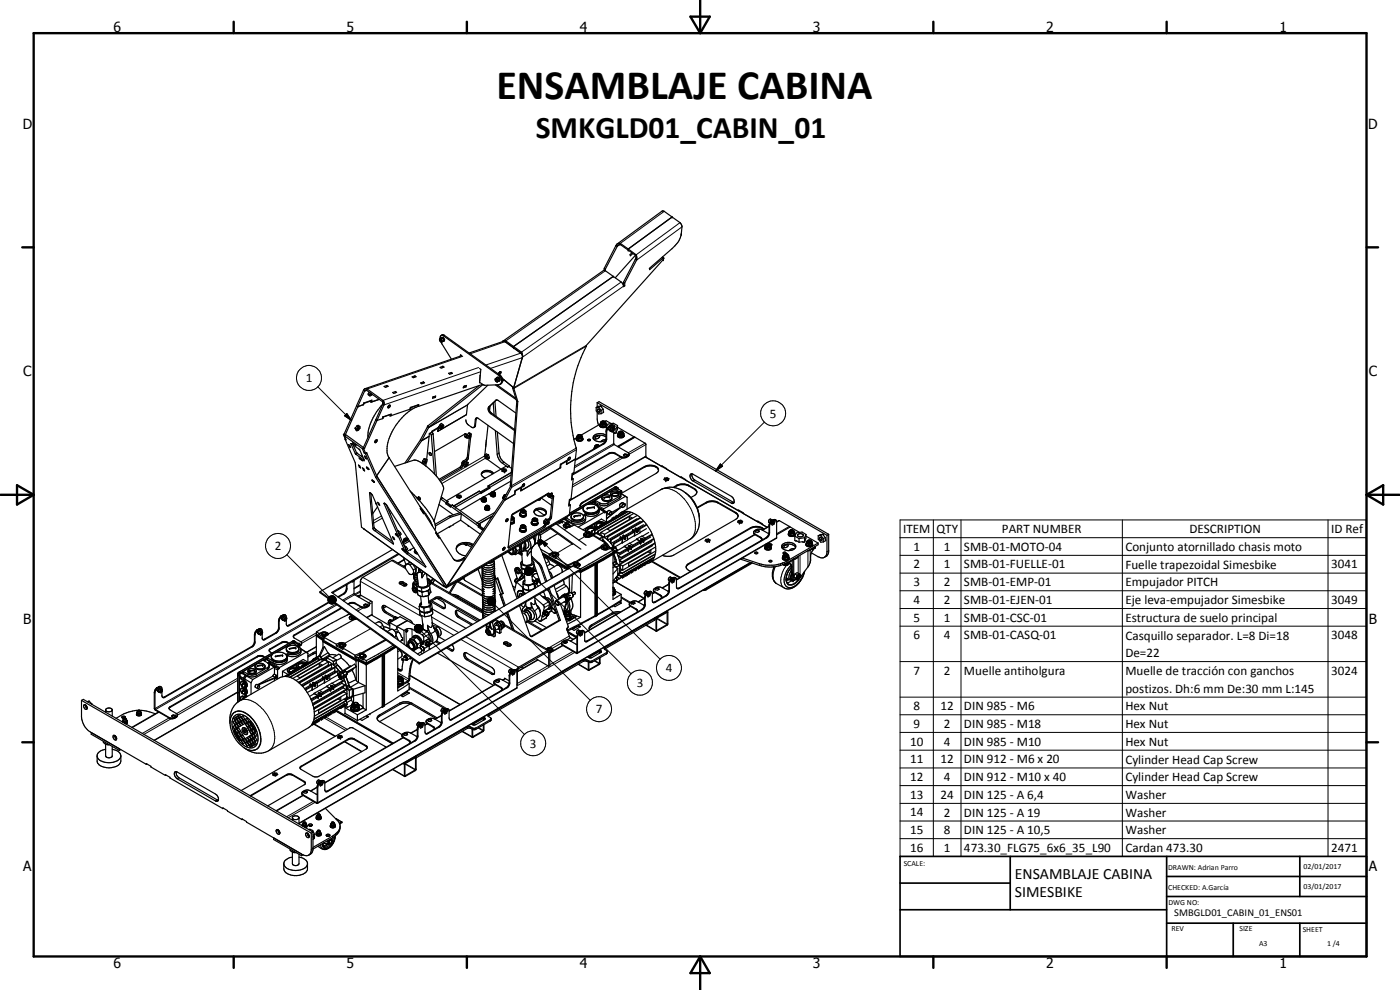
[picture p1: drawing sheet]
<svg xmlns="http://www.w3.org/2000/svg" width="420mm" height="297mm" viewBox="0 0 420 297" stroke-linecap="round" stroke-linejoin="round" font-family="sans-serif">
<defs><g id="words">
<text font-size="12.6" x="149" y="29.7">ENSAMBLAJE CABINA</text>
<text font-size="9.4" x="160.8" y="41.5">SMKGLD01_CABIN_01</text>
<g font-size="4.7">
<text x="304.6" y="263.8">ENSAMBLAJE CABINA</text>
<text x="304.6" y="269.2">SIMESBIKE</text>
</g>
<g font-size="4.2">
<text x="34" y="9.6">6</text>
<text x="104" y="9.6">5</text>
<text x="174" y="9.6">4</text>
<text x="244" y="9.6">3</text>
<text x="314" y="9.6">2</text>
<text x="384" y="9.6">1</text>
<text x="6.8" y="38.7">D</text>
<text x="410.6" y="38.7">D</text>
<text x="7" y="112.9">C</text>
<text x="410.8" y="112.9">C</text>
<text x="7" y="187.1">B</text>
<text x="410.8" y="187.1">B</text>
<text x="7" y="261.4">A</text>
<text x="410.8" y="261.4">A</text>
<text x="34" y="290.4">6</text>
<text x="104" y="290.4">5</text>
<text x="174" y="290.4">4</text>
<text x="244" y="290.4">3</text>
<text x="314" y="290.4">2</text>
<text x="384" y="290.4">1</text>
</g>
<g font-size="3.9">
<text x="91.8" y="114.7">1</text>
<text x="231" y="125.3">5</text>
<text x="271" y="159.9">ITEM</text>
<text x="281" y="159.9">QTY</text>
<text x="300.7" y="159.9">PART NUMBER</text>
<text x="356.9" y="159.9">DESCRIPTION</text>
<text x="399.5" y="160">ID Ref</text>
<text x="82.5" y="165.1">2</text>
<text x="274.1" y="165.2">1</text>
<text x="283.3" y="165.2">1</text>
<text x="289.3" y="165.3">SMB-01-MOTO-04</text>
<text x="337.8" y="165.4">Conjunto atornillado chasis moto</text>
<text x="274.1" y="170.6">2</text>
<text x="283.3" y="170.6">1</text>
<text x="289.3" y="170.6">SMB-01-FUELLE-01</text>
<text x="337.8" y="170.6">Fuelle trapezoidal Simesbike</text>
<text x="399.5" y="170.6">3041</text>
<text x="274.1" y="175.9">3</text>
<text x="283.3" y="175.9">2</text>
<text x="289.3" y="175.9">SMB-01-EMP-01</text>
<text x="337.8" y="175.9">Empujador PITCH</text>
<text x="274.1" y="181.2">4</text>
<text x="283.3" y="181.2">2</text>
<text x="289.3" y="181.2">SMB-01-EJEN-01</text>
<text x="337.8" y="181.3">Eje leva-empujador Simesbike</text>
<text x="399.5" y="181.2">3049</text>
<text x="274.1" y="186.5">5</text>
<text x="274.1" y="191.8">6</text>
<text x="283.3" y="186.5">1</text>
<text x="283.3" y="191.8">4</text>
<text x="289.3" y="186.5">SMB-01-CSC-01</text>
<text x="289.3" y="191.8">SMB-01-CASQ-01</text>
<text x="337.8" y="186.6">Estructura de suelo principal</text>
<text x="337.8" y="191.9">Casquillo separador. L=8 Di=18</text>
<text x="399.5" y="191.8">3048</text>
<text x="337.8" y="197.2">De=22</text>
<text x="199.8" y="201.7">4</text>
<text x="274.1" y="202.4">7</text>
<text x="283.3" y="202.4">2</text>
<text x="289.3" y="202.5">Muelle antiholgura</text>
<text x="337.8" y="202.5">Muelle de tracción con ganchos</text>
<text x="399.5" y="202.4">3024</text>
<text x="191.1" y="206.1">3</text>
<text x="337.8" y="207.9">postizos. Dh:6 mm De:30 mm L:145</text>
<text x="178.8" y="214">7</text>
<text x="274.1" y="213.1">8</text>
<text x="282.3" y="213.1">12</text>
<text x="289.3" y="213.1">DIN 985 - M6</text>
<text x="337.8" y="213.1">Hex Nut</text>
<text x="274.1" y="218.4">9</text>
<text x="283.3" y="218.4">2</text>
<text x="289.3" y="218.4">DIN 985 - M18</text>
<text x="337.8" y="218.4">Hex Nut</text>
<text x="159" y="224.3">3</text>
<text x="273.1" y="223.7">10</text>
<text x="283.3" y="223.7">4</text>
<text x="289.3" y="223.7">DIN 985 - M10</text>
<text x="337.8" y="223.7">Hex Nut</text>
<text x="273.1" y="229">11</text>
<text x="282.3" y="229">12</text>
<text x="289.3" y="229">DIN 912 - M6 x 20</text>
<text x="337.8" y="229.1">Cylinder Head Cap Screw</text>
<text x="273.1" y="234.3">12</text>
<text x="273.1" y="239.6">13</text>
<text x="282.3" y="239.6">24</text>
<text x="283.3" y="234.3">4</text>
<text x="289.3" y="234.3">DIN 912 - M10 x 40</text>
<text x="289.3" y="239.6">DIN 125 - A 6,4</text>
<text x="337.8" y="234.4">Cylinder Head Cap Screw</text>
<text x="337.8" y="239.7">Washer</text>
<text x="273.1" y="244.9">14</text>
<text x="283.3" y="245">2</text>
<text x="289.3" y="245">DIN 125 - A 19</text>
<text x="337.8" y="245">Washer</text>
<text x="273.1" y="250.3">15</text>
<text x="283.3" y="250.3">8</text>
<text x="289.3" y="250.3">DIN 125 - A 10,5</text>
<text x="337.8" y="250.4">Washer</text>
<text x="273.1" y="255.6">16</text>
<text x="283.3" y="255.6">1</text>
<text x="289.3" y="255.6">473.30_FLG75_6x6_35_L90</text>
<text x="337.8" y="255.7">Cardan 473.30</text>
<text x="399.5" y="255.6">2471</text>
</g>
<text font-size="3.1" x="352.4" y="275">SMBGLD01_CABIN_01_ENS01</text>
<g font-size="2.4">
<text x="271.2" y="259.7">SCALE:</text>
<text x="350.6" y="261">DRAWN: Adrian Parro</text>
<text x="391.2" y="260.6">02/01/2017</text>
<text x="350.6" y="267.1">CHECKED: A.García</text>
<text x="391.2" y="266.7">03/01/2017</text>
<text x="350.6" y="271.4">DWG NO:</text>
<text x="351.6" y="279.3">REV</text>
<text x="372" y="279.4">SIZE</text>
<text x="391" y="279.6">SHEET</text>
<text x="377.9" y="283.8">A3</text>
<text x="398.3" y="283.8">1 /4</text>
</g>
</g></defs>
<g fill="none" stroke="#000" stroke-width=".3">
<path d="M186 73.4l-.8 .5M198.6 77.3l.3 .2M199.3 63.4l-13.1 9.6M204.1 66.8l-13.2 9.7M204.7 68.1l-13.7 10M181.7 81.2l-29.9 21.1M186.4 84.6l-29.9 21.1M187.1 85.9l-30.3 21.3M95.4 116.1l10.1 10.1M110.1 117.1l-.7 .2M133.4 100.6l-.3 .2M138.9 106.9l-28.7 9.8"/>
<path d="M143.6 110.3l-28.7 9.8M144.2 111.5l-29 10M150.1 112.6l-.3 .1M150.8 114.3l-.2 .1M150.8 114.2l-.2 .1M151.5 102.5l-10.4 3.7M156.3 106l-10.5 3.5M156.7 107.3l-9.5 3.2M176 103.6l-21.8 12.7M176 103.8l-21.8 12.7M103.4 124.8l.7-.7 1.4 2.1zM104.1 124.1l1.4 2.1-2.1-1.4z"/>
<path d="M105.4 133.1h-.1M107 135.8l-.4 .3M107.2 136l-.3 .4M108.7 136.7l-.2 .2M108.7 136.7l-.2 .3M109.3 137.9l-.2 .1M116.7 137.3l-3.7 5.4M116.8 137.4l-3.7 5.4M130 130.3l-.6 .3M138.6 139l.4 .2M138.6 139.4l.3 .3M139.1 138.3l.4 .2"/>
<path d="M139.5 130.9l.4 .2M139.6 130.2l.3 .2M139.7 137.9l.4 .3M140.2 137.2l.3 .2M140.3 121.5l-11.7 6.9M140.4 121.4l-11.7 6.8M141.2 131.1l.1 .1M142.7 127.6l-.3 .2M142.9 125.8l-.2 .1M145.4 136.8l-13.2 7.7M145.7 137.5l-13.1 7.6M146.9 122l-.3 .1"/>
<path d="M147.5 124l-.2 .1M148.9 120l-.2 .1M149.8 135.9l-.6 .4M151.3 138.7l-.5 .3M172.9 134.5l-19.4 11.3M173 134.9l-19.5 11.3M179.7 130.6l-.3 .3-.5-.1M181 133.1l.2 .1M181.9 129.5l.2 .1M181.9 131.6l.2 .1M182.8 128l.2 .1M182.8 135.9v.2"/>
<path d="M183.1 127.8l.2 .1M184.2 133.1l-11.7 6.8M184.4 133.4l-12 6.9M184.6 135.9v.2M186.3 137.2l-14.4 8.3M186.3 137v.2M186.9 137.4l-15.1 8.7M187.6 136.4l-.4 .3M188.1 137v.2M188.2 136.7l-.5 .2M188.4 136.8v.2M190.6 131.2l-5 2.9"/>
<path d="M193.4 140v.2M193.6 133l-5.1 2.8M193.8 133.4l-5 2.9M193.8 136.9l-22.8 13.2M196.9 140v.2M216.2 139.2l.7 .7-2.2 1.4zM229.4 126.7l-14.7 14.6M109.2 158.7l23.8 17.1M110.9 147.8v.1M112.3 158.2l-.4 .3M112.8 158.9l-.3 .4M114.5 154.8l-2.5 1.4"/>
<path d="M114.8 155.4l-2.7 1.6M115.4 151l-.1 .1M117.1 153.3l-.3 .2M117.5 153.8l-.4 .3M125.5 149.1l.7 .6M132.8 149.4l-.5 .3M138.1 140.2l.3 .2M153.5 155a.53 .53 0 0 1 .7 .5 .53 .53 0 0 1-.8 .4M154.3 155.6l-.2 .4-.7 .1M156.2 158a.89 .89 0 0 0 .7 .6 .89 .89 0 0 0 .9-.4M156.2 153.4a.9 .9 0 0 0 .8 .6 .9 .9 0 0 0 .8-.4M156.4 157.7a.7 .7 0 0 1 .8-.2 .7 .7 0 0 1 .4 .7 .69 .69 0 0 1-.8 .3 .69 .69 0 0 1-.4-.8z"/>
<path d="M156.4 153.2a.72 .72 0 0 1 .8-.2 .72 .72 0 0 1 .5 .7 .72 .72 0 0 1-.8 .2 .72 .72 0 0 1-.5-.7zM159.7 155.9l.6 .6h.8l.3-.4M159.9 155.7l.9-.2 .4 .3a.66 .66 0 0 1-.7 .6 .66 .66 0 0 1-.6-.7zM163 158l.4 .3M163.5 157.3l.4 .2M163.5 156.8l.4 .3M163.9 154.2l-.7 .4M164 156.1l.4 .3M164.4 148.7l.3 .2M164.5 148l.3 .3M164.6 155.7l.4 .3M165.1 155l.4 .3"/>
<path d="M165.8 149h-.1M165.8 148.8l.3 .2M168.1 156.5v.5M168.2 156.5l.2 .1M168.6 156.5l.1 .1M169.1 155.9h.1M169.3 157.3l.1 .2M170.9 154.3l-36.5 21.3M171.5 156.3v.5M172.4 154.9v.1M174.1 154.6v.1M174.8 150.7v.2"/>
<path d="M175.4 154.3v.2M175.7 154.1v.6M176 154.1v.6M176.3 152.4v.2M176.7 159.7h.1M176.7 159.7h-.1M176.7 159.7l.2 .1M176.7 159.7l-.6 .3M176.9 159.8h.1M176.9 159.8l.5 .6M176.9 159.8l-.7 .3M178.3 152.1v.2"/>
<path d="M178.4 151l2.8 1.7M178.9 158.2v.1M179 159.9l-.9 .6M179.3 151.9l1.7 1M179.5 152.1l1.5 .9M179.7 152.5l1.9 1.2M179.8 152.7l1.6 .9M179.9 150.9v.5M180.9 157.5l.3 .1M180.9 153l.9 .5M181.4 149.2v.2M182.5 150.9v.6"/>
<path d="M182.8 149v.1M183.9 148v.1M184.6 146.1h.1M184.6 146.1l-13.7 8M184.6 146.1l.4 .2M184.6 155.3l.3 .1M184.9 146.6h.2M185 146.1h-.4M185.1 147.8v.1M185.8 149v.5M186.3 151l.7 .4M186.7 150.8l.6 .4"/>
<path d="M191.2 159.1l.3 .2M198.3 146.9a4.9 4.9 0 0 1 5.6 1.4 12.7 12.7 0 0 1 4.6 11.5l-.7 1.3-.9 .8M203.1 145.6v.2M206.7 145.6v.2M207.8 150l1.2 2.1M208.4 146.6v.2M208.5 144l-.5 .3M212 150.7v.2M215.5 150.7v.2M220 150.7l-.5 .3M220.8 153.8v.2M225.2 158.4v.2"/>
<path d="M228.8 158.4v.2M230.8 158l-1.9 1.1M230.8 157.7l.2 .2M230.8 159.8l.2 .1M231.7 156.2l.1 .1M232 156l.2 .1M233.9 156.2l-.8 .5M236.9 157.9l-3.8 2.2M270.1 156h139.9v101h-139.9zM280.1 156v101M288.4 156v101M336.8 156v101"/>
<path d="M398.6 156v101M86.1 166.5l12.7 12.6M98.4 180l2.1 .8-2.1-.6zM98.4 179.7l2.1 1.1-2.1-.8zM98.5 179.5l2 1.3-2.1-1.1zM98.7 179.2l1.8 1.6-2-1.3zM98.8 179l.3-.1 1.4 1.9zM98.8 179l1.7 1.8-1.8-1.6zM99.1 178.9l.2-.1 1.2 2zM99.3 178.8l.3-.1 .9 2.1zM99.6 178.7h.3l.6 2.1zM99.9 178.7l.2 .1 .4 2z"/>
<path d="M100.1 178.8l.3 .2 .1 1.8zM100.4 179l.2 .2-.1 1.6zM100.6 179.2l.1 .2-.2 1.4zM100.7 179.4l-.2 1.4zM100.8 179.6l-.3 1.2zM100.9 179.9l-.4 .9zM103.1 178.1l.1 .1M104 176.6l.1 .1M106.2 178.1l-3.4 2M106.4 178.4l-3.3 1.9M107.3 178.8l.1 .1M108.2 174.4l18.4 10.7"/>
<path d="M108.2 177.3l-1.9 1.1M108.2 177.6l-1.6 .9M108.4 178.6l-.8 .5M108.9 173.2l17 9.8M117.5 168.2l4.2 2.4M118 162.9l-.2 .2M120.8 175l-.6 .3M121 174.6v.4M121.2 162l.5 .5M121.4 175.3l-.7 .3M121.7 169.8l-.4 .3M121.8 169.4l-.8 .5"/>
<path d="M121.9 175.1v.5M122 165.2l-.4 .4M122.5 165.9l-.3 .3M122.5 161.7a.63 .63 0 0 0-.8-.3 .63 .63 0 0 0-.3 .7l.4 .3M123.9 176.3a.89 .89 0 0 1 .9 .4 .89 .89 0 0 1-.1 1.1 1.15 1.15 0 0 1-.8-1.5zM124 176a1.21 1.21 0 0 1 1 1.8M124.1 174.8l.1 .5M124.3 175.3h.5M124.3 175.3l-.1 .6zM124.8 174.4l-.5 .9M125.6 171.6l-.9 .5M127.7 169.8l-.2 .2"/>
<path d="M128 172.5l-.1-.3a1.48 1.48 0 0 0-1.3 1.2M129.3 175l15.6 9M129.9 173.8l-.8 .4M130.6 179.3v.4M132.4 179.3v.4M137.5 178.8v.4M137.6 174.4l7.2 4.2M139.1 167.4l.2 .2M139.2 173.4l-2.1 1.2M146.6 179.6l-.3 .4zM146.6 179.6l-.3 .7zM146.6 179.6l-.3 1z"/>
<path d="M146.6 179.6l-.3 1.2zM146.6 179.6l-.2 1.5zM146.6 179.6v1.7l-.2-.2zM146.6 179.6l.2 1.9-.2-.2zM146.6 179.6l.4 2-.2-.1zM146.6 179.6l.7 2.1-.3-.1zM146.6 179.6l.9 2.1h-.2zM146.6 179.6l1.2 2.1h-.3zM146.6 179.6l1.5 2-.3 .1zM146.6 179.6l1.7 1.9-.2 .1zM146.6 179.6l1.9 1.7-.2 .2zM146.6 179.6l2 1.4-.1 .3z"/>
<path d="M146.6 179.6l2.1 1.2-.1 .2zM146.6 179.6l2.1 .9v.3zM146.6 179.6l2.1 .7v.2zM146.6 179.6l2.1 .4v.3zM146.6 179.6l1.9 .1 .2 .3zM146.6 179.6h1.8l.1 .1zM146.6 179.6l1.5-.2 .3 .2zM146.6 179.6l1.5-.2zM146.6 179.6l1.3-.3zM146.6 179.6l1-.4zM146.6 179.6l.8-.4zM146.6 179.6l.5-.3z"/>
<path d="M146.6 179.6l.2-.1zM152.6 164.1l.3 .2M155.4 173.6l-.7 .3-.2 .6M156.2 171.1l-.3 .1M156.6 166v.3M156.9 172.7l-.7 .4-.2 .6M157.1 165.1l-.7 .5M157.6 170.7l.2-.1-.3 .4zM157.8 170.6l-.4 .6zM157.8 170.6l-.4 .9zM157.8 170.6l-.3 1.2zM157.8 170.6l-.2 1.4z"/>
<path d="M157.8 170.6l-.1 1.7-.1-.3zM157.8 170.6l.1 1.9-.2-.2zM157.8 170.6l.3 2-.2-.1zM157.8 170.6l.6 2h-.3zM157.8 170.6l.9 2.1-.3-.1zM157.8 170.6l1.2 2-.3 .1zM157.8 170.6l1.4 2h-.2zM157.8 170.6l1.7 1.8-.3 .2zM157.8 170.6l1.8 1.6-.1 .2zM157.8 170.6l2 1.4-.2 .2zM157.8 170.6l2.1 1.1-.1 .3zM157.8 170.6l2.1 .8v.3z"/>
<path d="M157.8 170.6l2.1 .6v.2zM157.8 170.6l2 .3 .1 .3zM157.8 170.6l1.9 .1 .1 .2zM157.8 170.6l1.7-.1 .2 .2zM157.8 170.6l1.7-.1zM157.8 170.6l1.2-.4 .3 .1zM157.8 170.6l1.2-.4zM157.8 170.6l1-.4zM157.8 170.6l.7-.4zM157.8 170.6l.2-.3zM158 170.3h.2l-.4 .3zM159.3 165.5l-1 1.3"/>
<path d="M159.3 165.5h.1M159.4 165.5v.2M159.5 172.3l29.9 29.9M159.5 167h.2M160.1 163.9l-1.2 .9M161.1 174.3l.5 .1M161.1 174.8v.4M161.2 174.3h-.3l.5-.1 .5 .3M161.3 174.3l.3 .1M161.3 168.9h.4M161.5 162.6l-.9 .5M161.6 174.4l.4 .4"/>
<path d="M161.8 174.5l.4 .4M161.9 174.5l.2 .2M162 174.2l-.8-.3-.6 .5M162.1 161.8l2.1 1.4-.7 .7zM162.1 161.8l36 36M162.3 170.4h.4M163.1 166.9l7 4M164.7 168.4l-.8 .6M165.6 165.9v.2M167.9 172.2l-2.3 1.2M170 175.9l-3 1.8M171.7 163.2l-4.4 2.7"/>
<path d="M172 168.8v.2M175.4 160v.5M175.5 161l-1.8 1.1M177.4 160.3h.1M177.4 160.3v.1M177.4 160.4h.2M177.4 160.4l-.3 .1M177.6 160.4h.1M177.7 160.4l-.5 .3M177.9 160.7h-.6M180.7 163.6v.5M180.8 161l-.9 .6"/>
<path d="M180.9 162.1l2.3 2.5M180.9 161.2l-.9 .5M180.9 161.9l-.5 .3M181 162.2l-.2 .1M181.1 162.5h-.1M181.6 163.1l1.2 1.4M183.8 164.1h.3M183.8 164.1l.3 .1M183.8 164.1l-.6 .4M183.9 164.1l.1 .1M184 166.5l.6 1.9-.6 .4M184.1 164.2h.5"/>
<path d="M184.1 164.2l-.8 .4M184.1 164.2h.1M184.1 166.2h-.1M184.1 166.1l1 2.9M184.2 164.1v.1M184.4 178.4v.1M184.6 164.2l-1.1 .6M184.6 174.5l8.6 5.1M184.6 164.2l.2 .2M184.8 164.4l.3 .5M184.8 164.4l-1 .5M184.8 168.6l-.8 .4"/>
<path d="M184.8 164.3h.1M184.8 164.3v.1M184.9 173.3h.1M184.9 165.6v.2M184.9 173.3l.2 .7M184.9 165.6l-.7 .4M184.9 173.3l-.1 .1M184.9 165.6h.1M184.9 165.8l-.7 .4M184.9 165.5h.1M185 165.7l-.1 .1M185.1 174.2h.1"/>
<path d="M185.1 164.9v.2M185.1 174.2l-.1 .1M185.1 164.9l-1.1 .7M185.1 174.2l-1.1 .7M185.1 169l-.9 .5M185.1 174h.1M185.1 164.9h.1M185.1 174v.2M185.1 165.1l-.2 .5M185.1 165.1l-1.1 .7M185.1 174l-1.1 .7M185.2 174h.1"/>
<path d="M185.2 174h-.1M185.2 169.1l-.9 .5M185.9 169.5l-.9 .6M186 169.7l-.9 .5M186 171.8l-.6 .3M186.4 179.1l2.8 1.6M187.5 161.2l.3 .2M189.1 163.7v.4M189.1 171.4v.3M192.9 161.6v.3M192.9 169.2v.3M193.5 179.5l-1.9 1.1"/>
<path d="M193.5 179.3l.1 .1M194.3 177.8h.2M194.7 177.5l.2 .2M196.5 177.5v.3M196.5 177.8l-.7 .4M198.2 178.6v.2M199.8 178.7l.2 .1M200.7 175.3l-1.9 1.1M200.7 175.1l.2 .1M200.7 177.2h.2M201.6 173.6l.2 .1M202 173.4l.1 .1"/>
<path d="M203.7 176.4l.2 .1M206.7 169.1v.2M212 176.7v.3M225.2 168.7l-135.5 78.3M226.5 160.2v.2M226.6 160.4l-23.6 13.6M228 169.2v.5M228.3 161.2v.2M229.9 161.3l.2 .1M232.7 170a4.7 4.7 0 0 0 .1 4.9l.2 .2M233.1 161.3l-59.8 34.5-.2-.1-.1 .3M234.2 169.2v.5"/>
<path d="M234.9 168.9v.5M235.5 169.2h.1M236 169.7a5.6 5.6 0 0 0-1.1 6.3l.5 .4M236 173.2l.3 .4M236.2 168.3v.5M236.2 163.3l-.3 .3-.4-.1M236.6 169.2a1.04 1.04 0 0 1-1.5 .1M236.7 173.8l-.8 .1M236.9 173.9l-.9 .2M237 168.9l-.8 .3v-.2M237.4 170.3a4.1 4.1 0 0 0-1.1 4.9 2.09 2.09 0 0 0 3.1-.8l1-1.5M237.4 170l.2 .1"/>
<path d="M237.4 171l.2 .1M237.7 168.2v3.5M237.8 174.1l-1.1 .7h-.5M237.8 174.1l.2 .1M238.2 167.8v6.3M239.3 172.7l.6-.3a.75 .75 0 0 1 .2 1 .75 .75 0 0 1-1 .2zM239.6 167v5M239.7 173.7a2.67 2.67 0 0 1-3.2 1.5M240.1 166.6v5.9M242.5 165.3v4.8M243.2 165.1v3.5M244.6 164.2v.2l-.7 .4"/>
<path d="M248.7 165.2l-.5 .3M270.1 161.3h139.9M270.1 166.6h139.9M270.1 172h139.9M270.1 177.2h139.9M75.5 194l.1 .1M76.4 192.5l.1 .1M76.4 190.5h.1M77.2 196.9v.2M77.2 188.9l.2 .1M77.3 199.8v.1M77.6 188.7l.2 .1"/>
<path d="M78.7 199.5v.2M79 196.9v.2M79.4 191.8l.1 .1M80.2 198l3.7 2.3M80.6 199.1l1.7 1.1M80.9 199l2.8 1.7M81 198.9l2.8 1.5M81.1 194.6v.3M81.4 199.5l1.2 .7M82 198.4v.5M82.8 189.9h.1M82.8 196.9v.1"/>
<path d="M83.6 186.3l.2 .1M83.6 188.3l.2 .1M84.5 192.7v.2M84.5 184.7l.2 .1M84.7 196.6v.1M84.9 184.5l.1 .2M85.9 196.4v.1M86.2 196.2v.6M86.3 192.7v.2M86.5 196.2v.6M86.6 187.6l.2 .1M86.9 194.6v.1"/>
<path d="M87.9 192.4h.1M87.9 192.4l-15.9 9.2M87.9 192.4l.4 .2M88.3 192.7l.2 .2M88.3 192.3l-.4 .1M88.4 190.5v.2M88.6 194.3v.2M89.2 193.2h.1M89.9 193.4l-.1 .1M90.2 193.5v.2M91.6 199.4l.3 .2M93.8 197.9v.2"/>
<path d="M93.9 195.9v.4M94.1 197.9h.1M94.1 197.9l-.3 .2M94.1 197.7v.2M94.1 197.7l.2 .1M94.1 197.7l-.2 .2M94.2 197.7l.1 .1M94.9 189.9l-4.6 2.7M94.9 194l-3 1.7M95 190.5l-4.5 2.5M95.7 198v.1M95.7 196.8l-1.6 .9"/>
<path d="M95.9 196.9l-1.2 .7M96.5 189.8v.2M96.8 197.8l-.2 .1M96.9 192.6l9.9 5.7M98 198.2h-.1M98 198.1l-.2 .1M98.4 180.2l2.1 .6-2-.3zM98.5 180.5l2 .3-1.9-.1zM98.6 180.7l1.9 .1-1.7 .1zM98.8 180.9l1.7-.1-1.5 .3zM99 196.9l-.9 .5M99 181.1l1.5-.3-1.2 .4z"/>
<path d="M99.3 181.2l1.2-.4zM99.5 181.2l1-.4zM99.8 181.2l.7-.4zM100.1 181.1l.4-.3zM100.3 181l.2-.2zM100.8 180.4l-.3 .4zM100.8 181.3l-54.3 31.3-.2-.1M100.9 180.1l-.4 .7zM100.9 198l-.9 .4M100.9 198.9l-.8 .5M100.9 198.1l-.8 .5M101 199.1l-.9 .5"/>
<path d="M101.1 181.5l-54.4 31.4v.2M101.3 199.5l-.8 .4M101.4 199.6l-.7 .4 1.4 1.6 .7-.4M101.8 193v.4M104.8 184.1l-.7 .5M104.8 181v.1M105.1 185h.1M105.3 184.5h.1M106.6 181v.1M107.8 196.1v.4M108.4 182l-1.5 1M109 182.4l-1.7 .9"/>
<path d="M109.6 181.4l-.3 .3M110.1 182v.2M110.3 181.7l-.5 .2M110.5 181.8v.2M111.2 188.7l-7.8 4.3M111.4 180.4l-.8 .4M111.7 180.8l-.8 .5M111.7 184.3l-1.7 1M114.9 187.6l-.9 .5M115.8 181.9l-.7 .5M115.9 183.6l-.3 .2M117.3 186a.76 .76 0 0 0-.6 1.1"/>
<path d="M118.8 190.9l-.5 .3M118.8 185.1a.74 .74 0 0 0-.7 1M120 195.2l-.6 .3M121.9 188.8v.5M121.9 189.6l.1 4.1M123.6 188.8l.1 2.6M124.7 187.7l-.3 .5zM124.7 187.7l-.3 .8zM124.7 187.7l-.3 1zM124.7 187.7l-.3 1.3zM124.7 187.7l-.2 1.5-.1-.2zM124.7 187.7v1.7l-.2-.2z"/>
<path d="M124.7 187.7l.2 1.9-.2-.2zM124.7 187.7l.4 2.1-.2-.2zM124.7 187.7l.7 2.2-.3-.1zM124.7 187.7l1 2.2h-.3zM124.7 187.7l1.2 2.1-.2 .1zM124.7 187.7l1.5 2-.3 .1zM124.7 187.7l1.7 1.9-.2 .1zM124.7 187.7l1.9 1.7-.2 .2zM124.7 187.7l2 1.4-.1 .3zM124.7 187.7l2.1 1.2-.1 .2zM124.7 187.7l2.2 .9-.1 .3zM124.7 187.7l2.2 .7v.2z"/>
<path d="M124.7 187.7l2.1 .4 .1 .3zM124.7 187.7l1.9 .2 .2 .2zM124.7 187.7h1.7l.2 .2zM124.7 187.7l1.5-.2 .2 .2zM124.7 187.7l1.3-.3 .2 .1zM124.7 187.7l1.3-.3zM124.7 187.7l1-.3zM124.7 187.7l.8-.3zM124.7 187.7l.5-.2zM124.7 187.7l.3-.1zM126.2 193.8v.6M126.3 193.6v.1"/>
<path d="M126.5 189.5l30.9 30.8M126.9 193.2h.1M126.9 194.1h-.1M127.1 192.8h.1M127.1 192.9h.1M127.2 192.4l.1 .1M128.3 189.5l-1.6 1M128.3 191.9h.1M128.4 193.8l.1 .1M128.5 193.3l.4-.2a.53 .53 0 0 1-.4 .8zM128.7 190.3l-1.5 .9M128.9 193a.6 .6 0 0 0-.5 .3 .6 .6 0 0 0 0 .6"/>
<path d="M129.5 185.1l8.1 4.7M129.7 186.7a.98 .98 0 0 1-.5 1.6l-.9-.7M129.7 186.9l6.5 3.7M130.6 189.2l-1.4 .9M133.1 182.3l-.4 .2M135.7 195l-.4 .2M137.9 185l-.4 .3M138.4 191.9l15.7 9.1M139.8 191.1l15.8 9.1v.4M140.4 197.7l-.3 .3M146 189.1a.92 .92 0 0 1 .9 .3 .92 .92 0 0 1 0 1.1 1.11 1.11 0 0 1-.9-1.4zM146 188.3l.1 .5a1.17 1.17 0 0 1 1 1.7"/>
<path d="M146 187.7v.2M146 188.1v.2M146 187.9l.2-.5-.1 .5M146 188.3l.1 .5M146 187.9v.2M146.1 187.9l-.1 .2M146.8 187.9l-.2 .2-.5-.2M148.2 188.6l-.7 .2-.5-1.9 .4 1.8M148.2 188.6h.1M148.4 181.4l28.8 28.7M148.5 186.1l1 .5M151.4 187.7l12.9 7.5v.4a1.32 1.32 0 0 0 1.6-.6"/>
<path d="M152.3 192.7v.4M153.2 193.2v.4M158.4 186.4l4.4 2.6M159.4 190.9h.4M160.6 180.3l-.2 1.1-1-.6M161.4 198l-6.1 3.6M161.5 182.3l-1.2 1M162.8 184.7v.1M163 183.9h.1M163.5 183.2l.1 .1M164 185.3l-1.6 .9M164.1 194.7a.98 .98 0 0 1 1.7 .3l-.8 .4"/>
<path d="M164.3 184.2l.3-.1v.3l-.5 .4zM164.4 199.8l-9.1 5.3M164.6 182.5l.1 .1M164.6 180.6l-1.6 .9M164.7 184l-.5 .1-.2 .7M164.8 182.8l.1 .1M164.9 181.4l-1.5 .9M165.6 182.5l-.2 .8M165.8 182.5l-.2 .8M166.5 182.9l-.1 .1M168.6 192.9l-2.9 1.7M168.9 193.5v.2"/>
<path d="M168.9 193.7l-3.9 2.3M169.4 192.8l.1 .2M169.6 192.5l.1 .5M170.5 180.3l-.3 .1M170.5 189.9l2.4 1.4M170.8 190.8l-6.1 3.6M171.1 186.1h.1M171.2 191.3l-1.2 .7M171.9 195.5l-6.9 3.9M172.2 185.3v.1M172.2 184.5l.8 .5M172.5 195.7l-17.4 10.1"/>
<path d="M173.1 191.3l-1.9 1.1M173.1 191l.2 .1M173.6 199.3l3 1.7M174 189.5l.2 .1M174.4 189.3l.2 .1M175.1 198v.4M176.1 198v.4M176.1 192.3l.2 .1M176.6 196.9l.2 .1M176.6 198.3v.4M176.8 197.2l.3 .2M177.5 187.5v.4"/>
<path d="M177.7 198.3v.4M178.3 198.3l1.5 .9M178.5 198.2l1.4 .8M179.7 195.2l.1 .1M179.8 195.5h.1M180.2 195.2v.4M181.6 194.3v.4M182 195.8v.4M183.7 183.9v.4M189.2 181.7v.2M189.3 181.9l-13.8 8M189.6 180.9l.5 .3"/>
<path d="M191 182.8v.2M192.6 182.9l.2 .1M193.5 181.3l.1 .1M194 187.5l2.9 1.7M196.4 185.7v.4M196.5 180.6l.2 .1M196.5 185.5l.4 .2M197 185.2l.1 .1M197.1 189.1h.1M197.1 185.6l3 1.8M197.1 185.5l3.1 1.7M200 183.4l.1 .2"/>
<path d="M200.1 183.8h.1M270.1 182.6h139.9M270.1 187.9h139.9M270.1 198.5h139.9M46.3 207.8l.2 .1M47.2 206.3l.2 .1M47.6 206.1l.1 .1M47.7 213.7l-8 4.6M49.3 209.1l.2 .1M50.7 215.3l-8 4.7M51.1 212v.2M51.4 215.6l-8.2 4.7"/>
<path d="M52 214.7l-.4 .2M52.5 215.3v.1M52.7 214.9l-.5 .3M52.9 215.1v.2M69.5 214.7a2.85 2.85 0 0 1 4.6-.6 9.5 9.5 0 0 1 4 9.3 2.41 2.41 0 0 1-2.5 1.8M70.1 214a3.7 3.7 0 0 1 4.7 .8 9.2 9.2 0 0 1 3.2 8.6l-.6 1.1-1 .5M71.3 202.6h.1M71.3 203.5l-18.3 10.6M71.3 204.1l-18.1 10.5M71.3 207.6l-25.1 14.5M71.3 202.3h.1M71.3 202.2h.1"/>
<path d="M71.4 202.6v8.1M71.4 207.7l.5 .1M71.4 202.6l.3 .2M71.4 202.2v.4M71.9 201.6h.1M71.9 202.7l.2 .1M72 201.6l-.6 .6M72 201.6l.3 .2M72 210.2a5.4 5.4 0 0 1 6.1 1.8 12.8 12.8 0 0 1 4.3 10.1 3.8 3.8 0 0 1-1.8 3.2M72.3 202l.2 .1M72.7 207.5l-.2 .1M72.7 205.5l-.2 .1"/>
<path d="M72.9 207.1h.1M72.9 209.5h.1M72.9 205v.1M73.4 204.1l-.3 .1M73.5 208.7l.3-.1 .5 .3M73.8 208.8l-.3 .2M73.8 206.3l-.3 .2M73.8 208.4l-.3 .1M73.9 209l-.3 .2M73.9 206.6l-.3 .2M74.4 202.2v.6M75 201.2v.1"/>
<path d="M76.2 201v.2M76.9 202.2v.6M80.3 200.3v.6M82.4 200.6l.9 .4M82.6 200.2l.9 .5M87.9 201.6l.2 .1M89.4 200.3v.1M94.3 217.2l6.4 3.7M94.4 205.4l.3 .2M96.1 207.9v.3M96.1 215.5v.3M97.1 215.3l6.6 3.8"/>
<path d="M97.9 215.2l6.3 3.6M98.2 203.2l.3 .2M99.8 205.7v.4M99.8 213.4v.3M100.6 213.3l17.1 9.8M101.5 202.3h.1M101.5 202.4h.6M101.5 202.4l-.1 .2M101.5 202.4h.1M101.5 202.4h-.1M101.5 202.2v.2M101.5 202.2l.6 .1"/>
<path d="M101.5 202.4l.3 .3M102 202.3v.1M102.1 201.7l-.7 .4 .1 .1M102.1 203.2l.1 .3M102.1 212.4h.1M102.1 202.4v.1M102.1 202.3l-.1 .1M102.1 202.3l.1 .1M102.1 203.6h.1M102.1 203.6h-.1M102.1 202.5l.3 .6M102.1 212.4l.1 .1"/>
<path d="M102.1 202.3h.1M102.2 202.4h.1M102.2 202.4l-.1 .1M102.2 212.5h.1M102.2 203.5l-.1 .1M102.2 203.5l.1 .1M102.2 202.4l.4 .5M102.2 201.8l-.7 .4M102.3 203.6h.1M102.3 203.6l-.2 .2M102.3 203.6v.1M102.3 203.7h.1"/>
<path d="M102.3 203.7l.1 .2M102.4 212.3l-.3 .1M102.4 203.2h.1M102.4 203.2l-.2 .3M102.4 203.1h.1M102.4 212.3h.2M102.4 212.2v.1M102.4 203.2h.2M102.5 203.2h.1M102.6 203.2l-.3 .5M102.6 202.9l-.2 .3M102.6 212.3l-.3 .2"/>
<path d="M102.6 202.9v.3M102.6 212.1v.2M102.9 201.3l-.8 .5M103.1 210.7l-.1 .1M103.1 203.5l-.7 .4M103.1 203.2l-.8 .5M103.6 201.3l-1.5 1M103.8 203.1l-.6 .4 .8 2.4 .6-.4M103.8 201.5l-1.6 .9M103.8 210l-.1 .1M103.8 202.9l-.7 .5M104.1 209l-.1 .1"/>
<path d="M104.1 211.4l-1.5 .9M104.1 202.1l-1.5 .8M104.2 211.2l-1.3 .7M104.2 202.3l-1.6 .9M104.2 209.1l-.2 .1M104.7 205.7l-.7 .5M104.8 206l-.8 .4M105.1 206.2l-.9 .6M105.6 206.5l-.8 .6M105.7 208.8l-.9 .6M105.7 206.7l-.9 .5M107.6 213.2h.1"/>
<path d="M113.9 214.5v.4M119.4 200.7l.7 .4M119.4 201.8l3.3 2 .3-.2M119.4 202.5l.7 .4M119.7 205.9v.2M120 210.9v.5M120 201l-.2 .2M120.8 203.3l1.7 1v.3M120.8 205.5v.1M122.8 206.1l11.3 6.5M123 202.7l15 8.7M123.6 210.9v.5"/>
<path d="M125.3 218.9l-2 1.1M125.3 218.7l.1 .1M126.1 217.2l.2 .1M126.5 216.9l.1 .1M128.3 216.9v.3M128.3 217.2l-.8 .4M130 218v.2M131.6 218.1l.2 .1M132.5 214.8l-1.9 1M132.5 216.5l.2 .1M132.5 214.5l.2 .1M133.4 213l.2 .1"/>
<path d="M133.7 212.8l.2 .1M134.7 213l.3 .1M135.5 215.8l.2 .1M138.8 219.4l2.9 1.7M140.2 218.1v.5M141.3 218.1v.5M141.8 218.4v.4M141.8 217l.1 .2M141.9 217.3l.4 .3M142.8 218.4v.4M143.5 218.4l1.4 .9M143.7 218.4l1.4 .7"/>
<path d="M144.8 215.3l.1 .1M144.9 215.6h.2M145.4 215.3v.4M146.7 214.4v.4M147.1 215.9v.4M147.9 202.1l-.3 .2M148.6 205.2v.2M148.6 205.4l-13.8 8M150.4 206.2v.2M151.7 203.6l-.8 .5M151.9 206.3l.2 .1M152.8 202.7l.2 .2"/>
<path d="M152.8 204.8l.2 .1M153.7 201.2l.2 .1M154.1 201l.2 .1M155.1 206.3l-59.7 34.5-.2-.1-.2 .3M155.3 201.2l-.2 .1M176.7 200.8l.1 .1M270.1 209.2h139.9M270.1 214.5h139.9M270.1 219.8h139.9M53.8 233.4l-.6 .3M86 232.4v.2M87.8 232.4v.2"/>
<path d="M90.4 229.9v.1M91 238.5v.2M91 238.7l-8 4.6M91.3 234.4v.3M95.2 236.3l-1.9 1.1M95.2 236l.2 .1M96.1 234.5l.2 .1M96.4 234.3l.2 .1M98.2 237.4h.2M103.5 222.5l5.1 3M104.6 221.7v.2M106.3 221.7v.2"/>
<path d="M109.9 223.7v.2M117.9 230.8l3.5 2M120.9 229.1l.5 .3M121 221.1v.2M121.1 221.4l-23.6 13.5M121.4 228.8l.2 .1M121.5 232.7h.1M121.5 229.2l3.1 1.8M121.6 229.1l3.1 1.8M122.8 222.1v.2M124.4 222.2l.1 .1M124.5 227.1l.1 .1"/>
<path d="M124.6 227.4h.1M125.3 220.7l.1 .1M128.3 220l.1 .1M141.8 221h.1M270.1 225.1h139.9M270.1 230.4h139.9M270.1 235.7h139.9M65.2 240l-.5 .3M93.9 254.6l-.5 .2M94 240.5l-8 4.6M94.5 240.7l-8 4.7M96.2 253.4l.3 1 .6 .4"/>
<path d="M98.2 253.2l-.6 .4h-.6M98.5 253.3l-.7 .5-.7 .1M99.8 250.9v.5M100 251.2a2.85 2.85 0 0 1-2.5 2.9l-.2-.1M100.3 251a3.2 3.2 0 0 1-2.7 3.4l-.6-.5-.2-.8M100.5 250.9a3.5 3.5 0 0 1-2.9 3.7h-.3a1.32 1.32 0 0 1-.6-1.4M100.8 250.1v.5M100.9 245.7l1.6 .9M101.2 249.7v.5M270.1 241h139.9M270.1 246.3h139.9M270.1 251.6h139.9"/>
<circle cx="92.7" cy="113.4" r="3.8"/>
<circle cx="232" cy="124" r="3.8"/>
<circle cx="83.5" cy="163.8" r="3.7"/>
<circle cx="179.8" cy="212.8" r="3.8"/>
<circle cx="192.1" cy="204.8" r="3.8"/>
<circle cx="200.8" cy="200.4" r="3.7"/>
<circle cx="160" cy="223" r="3.7"/>
</g>
<g fill="none" stroke="#000" stroke-width=".35">
<path d="M184.9 73.7l-3.6 6.8M184.9 73.7l.3 .2M185.2 73.2l13.6-9.9 .5 .1 5 3.7 .4 .8-.2 2.3a7 7 0 0 1-2.8 4.4l-6.8 5.9 .1 .4 4.2-3.5M185.2 73.2l-.3 .5M185.2 73.9l-3.5 6.8M186.2 73l-1 .2M186.2 73v.4M186.2 73l2.3 1.7M186.2 73.4h-.5l-.5 .5M186.2 73.4l2.3 1.7M188.5 74.7v.4M188.5 75.1l2.4 1.7"/>
<path d="M188.5 74.7l2.4 1.8M189.7 75.9l-.6 .5 .1 .4 .7-.7M190.7 77.9l-3.6 6.7M190.7 77.9l.3 .2M190.7 76.6l-6.1 6.8M190.9 76.5l-.2 1.4M190.9 76.5l.2 .7-.1 .9M191 78.1l-3.5 6.8M198.8 77.1l.4 .3M199.2 77.4v.1M199.2 77.5l-23.2 26.1a42.1 42.1 0 0 0-3 31.3l-.3 2.9M199.2 77.5h.1"/>
<path d="M201.7 65.1l-13.2 9.6M181.3 80.5v.6M181.3 80.5l.4 .2M181.7 81.2l4.9 3.6 .5 1.2 .4-.2M181.7 80.7v.5M181.7 81.2l-.5-.1-30.3 21.3M184.1 82.9l-30 21.1M187.1 85.5v.1M187.1 84.6v.9M187.1 84.6l.4 .3M187.1 85.5l.4 .3M187.5 84.9v.9"/>
<path d="M109.1 117.1l.3 .2M109.1 117.1l-2.1 4.7M109.4 117.3l-5.7 13.1-.4-.3M109.5 116.6l.7 .1M109.5 116.6l-.4 .5M110.1 117.1h-.4l-.3 .2M110.1 117.1l4.7 3.4M110.2 116.7l-.1 .4M110.2 116.7l4.7 3.4M110.5 118.1l.1 .4 .4 .3M110.5 118.1l.4 .3M110.8 117.6l-.3 .5"/>
<path d="M110.9 118.4l.1 .4M111.2 117.9l-.3 .5M111.3 118v.4l.2-.2M111.7 118.3l-.7 .5M115.3 116l.8-.3 .4 .2-.9 .3zM116.1 115.7l-.1 .4M117.8 117.8l.9-.3 .3 .2-.8 .3zM118.7 117.5l-.1 .4M123.7 113.1l.8-.3 .4 .2-.9 .3zM124.5 112.8l-.1 .4M126.2 114.9l.9-.3 .3 .3-.8 .2zM127.1 114.6l-.2 .4"/>
<path d="M129.9 119.1l.4-.1 .3 .3M129.9 119.1l.9-.3-.2 .5M129.9 119.1l-.1 .4 .8-.2M132 101.6a.67 .67 0 0 0 .4 1M132 101.6a.6 .6 0 0 1 .6 .4 .6 .6 0 0 1-.1 .7l-.1-.1M132.1 110.2l.8-.3 .4 .3-.9 .2zM132.1 101.8l.3 .1 .1 .5a.39 .39 0 0 1-.4-.1 .39 .39 0 0 1 0-.5zM132.1 101.6l.1-.8 .8-.1 16.8 12a1.76 1.76 0 0 1 .4 2.5M132.4 101.3v.2M132.4 101.3l.2 .1M132.4 102.6l3.1 5.1M132.4 100.6l.4-.1 .6 .1 16.7 12 .6 .9"/>
<path d="M132.7 101.4l.3 .2M132.8 101.4l-.8 .2M132.8 101.4l.2 .2M132.9 109.9l-.1 .4M133 101.6v.2M133 101.6l.2 .3M133 102.4h.1M133 101.3l-.2 .1M133 101.3h-.6M133 101.3l.4 .5M133.1 101.9v.5M133.1 102.3l-.5 .3"/>
<path d="M133.2 101.9l-.1 .3M133.4 101.8v.5l-.3 .1M133.4 101.8l-.2 .1M134.6 112l.9-.2 .3 .2-.9 .3zM135.5 111.8l-.2 .3M138.4 106.6v.2M138.5 106.7l-29 9.9M138.6 106.8l-.4-.3-.1 .3M139.1 116l.9-.3-.1 .4M139.1 116l.4-.2 .4 .3M139.1 116l-.1 .4 .9-.3M140.8 105.9l10.5-3.5 5.2 3.7 .2 1.2"/>
<path d="M143.8 115.7l-15.4 12.1M143.9 114.2l.1 .1M143.9 110.5l.4 .4-.4 3.8 1 .7M144.1 112.6l-.2 2M144.9 115.3l-19.3 6.6M144.9 115.4l-16.2 12.8M146.4 115.6l-6 5.7-.4 3.1M148.6 113.7l.1-.1a.66 .66 0 0 1 .6 1h-.2a.73 .73 0 0 1-.5-.9zM148.7 115.5l6.2 4.4M148.8 113.8h.3l.2 .4a.31 .31 0 0 1-.5 .1 .31 .31 0 0 1-.1-.4zM148.8 113.8h-.1M149 113.3h.3"/>
<path d="M149 113.3v.1M149.1 115.4l5.7 4.1M149.4 113.3l.3 .3M149.5 113.3l-.8 .3M149.5 113.3l.2 .3M149.6 114.3h.2M149.7 112l.4-.5a.48 .48 0 0 1 .2 .6 .48 .48 0 0 1-.5 .3M149.7 113.6l.1 .3M149.7 115.4l-.3 .3M149.8 113.2l-.3 .1M149.8 113.2l-.8 .1M149.8 113.2l.3 .5"/>
<path d="M149.8 113.9v.4M149.8 114.2l-.5 .4M149.8 111.8l-.1 .5M149.8 113.9v.2M150 111.6l-.1 .2M150.1 113.7l-.3 .2M150.1 113.7v.5l-.3 .1M150.7 113.5l3.5 2.8M150.7 113.5l.1 1M150.8 114.5l-.3 .6-.9 .3-4.1 .2-.6-.2M150.8 113.6l3 2.5M150.9 102.4l-.1 .1"/>
<path d="M151.3 114l-.5 .5M151.6 102.6h.2M151.8 102.3v.3M151.8 102.3l-.9 .1M151.8 102.3l2.3 1.7M151.8 102.6l2.3 1.7M153.8 116.1l.4 .2M153.8 116.1l1.3 4.3M154.1 104.3l2.4 1.8M154.1 104l2.4 1.7M154.1 104v.3M154.2 116.3l1.2 4.2"/>
<path d="M156.5 105.7l.4 1.1-.2 .5M156.5 105.7v.5M156.7 107.3l-2.5 9M103.1 130.4l.4 1.3M103.1 130.4l.3 .2M103.3 130.7l.6 1.3-.4-.3M103.3 130.7l.4-.4 5.4 4-.4 .3M103.3 130.7l5.4 3.9M103.3 130.1l-.2 .3M103.5 131.7l3.1 7.2 1.9 19.3 24.6 17.7M104.6 133.4l.4 .2 .2 .7-.3-.2zM105.1 133.9l-.2 .2"/>
<path d="M105.8 132.8l1 .9zM106 133.5l1 2.4 2 1.3M106 133l-.1 .1M106.6 128.4l.1 .5 .4 .3M106.6 128.4l.4 .3M107 128.7l.1 .5M107 121.8l.3 .2M107 121.8l-3.7 8.3M107.1 127.8l-.5 .6M107.1 127.8l.4-.2 .5 .3M107.1 127.8l.4 .3M107.4 128.4h.4l-.3 .4h-.2z"/>
<path d="M107.5 128.1l-.5 .6M107.6 139.5l.6 .9-.3-.2zM107.8 137.4l1 .9zM107.9 135l-2.6-1.9 1.4 3.1 2.5 1.8M107.9 135h.1M108 135l1.3 3M108 137.5l-.1 .1M108 127.9l.1 .5-.5 .7-.5 .1M108 127.9l-.5 .2M108 140l-.1 .2M108.7 134.6l.6 1.3M108.9 134.5l.3 .2"/>
<path d="M109 121.4l-1.7 .6M109 121.4h.1M109.1 120.9l.2 .1M109.1 120.9l-.1 .5M109.1 121.4l-1.7 .6M109.2 134.7l.6 1.4M109.2 138h.1M109.3 121l-.2 .4M109.3 135.9l.4 .2M109.4 136.8l.6 .9zM109.4 135.8l-.1 .1M109.4 134.5l-.2 .2"/>
<path d="M109.7 136.1l.3-.3 3.1 7.1M109.7 136.1l3.1 7.2M109.8 137.3l-.2 .2M111.3 120.2l.1 .1M111.4 120.4l.2 .2M111.4 120.3l-.1 .4 2.5-.9-2.2 .8M111.4 120.3l-2.1 .7M111.6 120.6v-.5l-2.5 .8M112.5 132.7l.1 .1M112.6 132.4l-.1 .3M112.8 125.9l.3 .3M112.8 132.1l-.2 .4"/>
<path d="M112.8 125.9l-3.7 8.3 .3 .3M112.8 132h.4l-.1 .4-.3 .4h-.2M112.8 132l-.2 .4M113.1 126.2l-3.7 8.3M114.8 120.5l.1 .7M114.8 125.6l-1.7 .6M114.8 125.6h.1M114.9 121.2l.3 .3M114.9 121.2l-2.1 4.7M114.9 125.1l-.1 .5M114.9 125.1h.1M114.9 121.2a14.8 14.8 0 0 0-4.5 10"/>
<path d="M114.9 120.1l.4 .6-.1 .8M114.9 120.1l-.1 .4M115 125.1l-.1 .5M115.2 121.5l-2.1 4.7M116.4 122l.1 .3M116.4 122l.5-.5 .2 .2-.2 .5-.4 .2M116.5 122.3v.1M116.7 121.6l-.3 .4M117.1 124.3l.1 .1M117.1 124.5l.3 .2M117.2 124.4l-.2 .4 .4-.1M117.2 124.4l-2.2 .7"/>
<path d="M117.4 124.7v-.5l-2.5 .9M118.4 140l5.8-2a11.1 11.1 0 0 1 6.3 4.3 8.5 8.5 0 0 1 2.6 4.4l-2.9 9.7M123.1 122.8l-5.7 1.9M123.1 122.6l.2 .1M123.3 122.2l.1 .1M123.3 122.7h-.2M123.4 122.3l-.1 .4M125.5 121.8l.1 .1M125.5 121.5h.1M125.5 121.5l-.1 .5a15.9 15.9 0 0 0-9.2 13.6l.6 1.8 9.5 15-.2 .2 1 1.5 .2-.1M125.5 121.5l-2.1 .8M125.6 121.9l.1-.5-2.6 .9v.5"/>
<path d="M126.2 132h.1M126.2 132l.3 .2M126.2 132l-4.7 6.9M126.2 132l.4 .2M126.5 132.2l-4.3 6.5M126.6 132.2l2.2-1.3-2.3 1.3M126.8 138.3l-.1 .5 .5 .3M126.8 138.3l.4 .3M127.2 137.8h.1M127.2 137.8l-.4 .5M127.2 138.6v.5M127.3 137.7l.9 .3"/>
<path d="M127.3 137.7l-.1 .1M127.3 137.7l.4 .3M127.4 137.7h.1M127.5 138.5l.3-.2-.2 .5zM127.7 138h.5M127.7 138l-.5 .6M127.9 138.8l-.1 1M128.2 138l-.1 .6-.5 .6-.4-.1M128.3 128.1l-2.1 3.9M128.3 128.1l.3 .3M128.4 127.8l.3 .4M128.4 127.8l-.1 .3"/>
<path d="M128.6 128.4l-2 3.8M128.7 128.2l-.1 .2M128.9 135.8h.1a.46 .46 0 0 1 .4 .3 .46 .46 0 0 1-.3 .6l-.3-.4zM128.9 130l.5 .4 1 11.8M128.9 130l-.9 7.9M129.6 129.8l.4 .5 1 12.6M129.6 129.8l-.7 .2M131.3 128.4l.1 .1M131.3 129.2l.2 .1M131.4 128.5l-1.7 1M131.6 128.1l.1 .1M131.6 128.2l-1.9 1.1-.1 .5"/>
<path d="M131.6 128.2l-.1 1.1M131.7 128.2l.6 .5M132 127.5l.4 .3M132 127.5l-.4 .6M132 128.5l.3 .2M132.4 127.8l-.4 .6-.4-.3M132.4 128l.4-.2-.2 .5h-.2zM132.9 127.4l-.4-.4-.5 .5M132.9 127.4l.3 .3-.3 .7-.6 .3M132.9 127.4l-.5 .4M139.1 139.2v.1M139.1 139.1v.1"/>
<path d="M139.1 139.1l.4 .3M139.1 139.3v.4l.4 .3M139.5 139.4v.6M139.6 130.2l-.1 .7 .4 .4M139.7 138.6l-.6 .5M139.7 138.6l.3-.1 .5 .3M139.7 138.6l.4 .2M139.9 139.3l.3-.1-.3 .5zM139.9 131.3h.3M139.9 131.3l-.2-1.2-9.3 5.4M140 124.4l-8.7 5.1 .1-1M140 124.4l-8.5 4.9"/>
<path d="M140 130.5v.7l.4 .2M140 130.5l.5 .4M140.1 138.8l-.6 .6M140.1 138.8h.4M140.5 130.9l-.1 .5M140.5 138.8v.6l-.6 .6h-.4M140.6 130l-.6 .5M140.6 130h.3M140.6 130l.4 .3M140.8 131.4l-.6 5.8-.3 .6-1.1 .8-.6 1.5-6.4 3.7M140.9 130l.5 .3M140.9 130h.1"/>
<path d="M141 130.6h.1v.3l-.4 .2zM141 130.3h.4M141 130.3l-.5 .6M141.3 131l-.8 6.6-.2 .4a2.06 2.06 0 0 0-1.4 1.7l-.5 .7-6.4 3.7M141.4 130.3v.6l-.5 .5h-.5M142.2 128.2l.5-2.5 .6-.3 10.8 7.7M143 125.4l-.3 2.4-.6 .5-.6-.2-1.1-.7-.4-.6-.2-.9M145.6 136.4l.4-.2 .6 .2M145.6 136.4l-.2 .5 .3 .7 .6 .2M145.6 136.4l.5 .3M145.7 133.9v.1M145.8 133.5h.1"/>
<path d="M146 132v.1M146.1 136.7l.4 .7M146.3 137.8l4.1 3M146.5 127.6l-1 9.1M146.5 137.4l-.2 .4M146.6 136.4l.2 .8M146.6 136.4l-.5 .3M146.7 137.5h.1M146.8 137.5l-.5 .3M146.8 137.2v.3M146.8 137.2l-.3 .2M146.9 123.2l.5 .6 7.1 5.1"/>
<path d="M147.1 121.8l-.2 1.4M148 120.9l.3 3.6M148.5 120.4l.4 4.5M148.7 129.2l.5 7.1a3.8 3.8 0 0 0 1.6 2.7l1.5 1.1M149 120l-2.2 2.1 .1 1.1M149.3 129.6l.5 6.3a3.7 3.7 0 0 0 1.5 2.8l1.6 1.1M152.9 139.8v.3M152.9 139.8l-.6 .3M154.8 124l-5.4-3.9h-.7l-2.1 2a1.64 1.64 0 0 0 .7 2l7.1 5.1M155.1 120.4l-1.9 25.3M155.1 120.4l.3 .1M155.4 120.5l-1.9 25.3"/>
<path d="M168.2 139.3l.1 .1M168.3 139.4v.9M170 139.2v.1M170 138.2l.1 .1M170 139.3l.2-1.2-2 1.2-.1 1.1-11.6 6.8M170.1 138.3l-1.8 1.1M170.8 137.3l.3-.1v.4l-.6 .4zM170.8 137.3l-.3 .4M172.7 137.8v.1M172.7 137.8l-2.7 1.5M172.7 137.8l-2.7 1.5 .1-1M172.7 137.8l-.5 4-.5 .3-.2 1.9 .5-.3"/>
<path d="M172.9 134.4l.1 .1M172.9 131.7a1.28 1.28 0 0 0 1.9 .3M172.9 131.7l.1 .4 .6 .3 .9-.1 .4-.5M173 134.5h.1M173 131.3l-.8 .5M173 131.4v.3l.7 .4M173 131.4l.7 .3M173 131.4l-.1 .3M173.4 130.8l.9 .2M173.6 130.5l-.3 .1-.3 .8M173.6 130.5h.6M173.6 130.5l-.1 .5h.8"/>
<path d="M173.6 130.5v.2l.3 .2 .4-.1-.1-.3M173.7 131.7v.4M174 130.4l.4 .1M174.2 130.5l.2 .2-.1 .3M174.4 130.5l.3 .7M174.4 130.8l-.1 .2M174.6 132l-.9 .1M174.6 131.6l-.9 .1M174.6 131.6v.4M174.7 131.2l-.1 .4M174.8 131.1l-.1-.1a1.08 1.08 0 0 1-1.5-.1l.3 .5 .7 .1 .5-.3M174.8 131.1l-.1 .1"/>
<path d="M174.8 131.4l.2 .3M174.8 131.4l-.2 .6M174.8 131.1v.3M175 131.7v.1M175 131.7l-.1 .3M176.3 132l.6-.2 .3 .3-.6 .1zM178.1 131.7l.8 .6 1.4 .2M178.3 134.5v.2M178.3 134.4l.3 .1M178.3 134.4v.3M178.5 134l-.2 .4M178.5 133.9l.5 .4"/>
<path d="M178.5 134h.1M178.8 130.9a3.4 3.4 0 0 1 3.1 .2M178.8 130.9l-.8 .7M178.8 133.9l.5 .2M178.8 130.9l-.2 .8M178.9 122.3v1l.8 .9 .7-.1M179 133.6l-.2 .4 .3 .2M179.2 120.8l.6-.3 68.9 39.8M179.2 120.8l69 39.8M179.2 120.8v1.3M179.2 123.7v2l.4 1.8M179.2 133.5h.3"/>
<path d="M179.2 133.5l-.2 .1M179.3 133.5l-.8 .3 .2 .6M179.3 133.5h.2M179.4 122.8a.55 .55 0 0 1 .6 .3 .55 .55 0 0 1-.1 .6l-.5-.5zM179.5 133.5l.4 .2M179.5 133.5l.1 .1a.32 .32 0 0 1-.3 .4 .32 .32 0 0 1-.3-.4M179.5 133.6l.2 .3M179.7 122.2l.7 .9M179.7 122.2l-.8 .1M179.9 130.6l.1 .3a1.68 1.68 0 0 1-1.9 .8M180 127.6a1.06 1.06 0 0 0 1 .7 1.06 1.06 0 0 0 1-.7M180.1 127.3l-5.7 3.3"/>
<path d="M180.1 127.3l-.1 .3a1.2 1.2 0 0 0 2 .2l-.1-.5M180.1 127.3l.7 .3M180.1 127.3v.3l.7 .4M180.4 121.8l-1.5 .5M180.4 121.8l.6 1M180.4 121.8l-.7 .4M180.4 123.1v1M180.5 126.7l.5 .3 .5-.3M180.5 126.5v.1M180.6 126.5l.2 .3h.5l.1-.3M180.8 127.6v.4M180.8 126.4l-.3 .1"/>
<path d="M180.9 126.4h-.2M181 122.8l.1 .9-.7 .4M181 122.8l-.6 .3M181.1 126.4h.2M181.3 126.4l.1 .1M181.3 126.4h.1M181.4 126.4l.1 .2a.51 .51 0 0 1-.5 .5 .51 .51 0 0 1-.5-.5M181.4 126.5h.1M181.4 126.4a.61 .61 0 0 1 .2 .9 .61 .61 0 0 1-.9 .1l-.4-.3 .2-.6M181.4 126.4l-.9 .1M181.5 126.4l.4-.2 1.5 .9M181.7 127.5v.4"/>
<path d="M181.7 127.5l-.9 .1M181.7 127.9l-.9 .1M181.7 126.9l-.9 .3-.5-.4-.2 .5M181.7 126.8l.2 .2M181.8 132.1l-1.5 .4M181.9 131.9l-.9 .1-.7 .5M181.9 130.6a2.78 2.78 0 0 0-3.9 .5l.1 .6M181.9 127.3l-.2 .6M181.9 129.1v2.7l-.6 1-8.6 5.1M181.9 127v.3M181.9 127l-.2 .5M182 128.2v.8"/>
<path d="M182 128.2l.3 .2M182.7 128.9l.5 .5M182.7 128.1h.1M182.7 128.9l.3 .2M182.8 128l-.9 1.1M182.8 128a.88 .88 0 0 1 .9-.6 .88 .88 0 0 1 .8 .7l-.3 .2M182.9 128.3l-.2 .6M182.9 128.3l.3 .2M183 129.1l.2 .3M183.2 128.8l-.1 .4 .6 .3M183.2 128.8l-.2 .3M183.2 128.5v.3"/>
<path d="M183.3 129.4h-.1M183.5 128.4l-.3 .4M183.5 128.4l.7 .2M183.5 128.4l-.3 .1M183.7 128.2l-.4-.2-.4 .3M183.7 128.2l.1 .2M183.7 128.2l-.2 .2M183.8 128.9l.4-.1-.3 .6-.2-.1zM183.8 128.7h.5v.4l-.5 .5-.3-.1zM183.9 127.8a1.96 1.96 0 0 0-1.8 1.6v2.5l-.7 1.2-8.8 5M183.9 127.8l.3 .8M183.9 127.8l-.4-.1-.7 .3"/>
<path d="M184.2 129.3v4l4.4 2.6a1.02 1.02 0 0 1-.1 1.1 1.02 1.02 0 0 1-1.1 .4l-.9-.1-2.1-1.2h-1.4l-11.2 6.4M184.2 129.9l.7 .1M184.9 128.7v1.3M184.9 128.7h-.6M185.3 130.7a1.21 1.21 0 0 0 2 .1M185.3 128.2l5 2.9M185.3 127.7v1.1l-.4 1.2M185.3 127.7l-1.2-.7-1.7 .3-.4 .9M185.3 127.7l-.4 1M185.4 130.4l-.1 .5 .7 .5 1.1-.2 .2-.3-.1-.5M185.4 130.3v.4l.7 .4M185.4 130.3l.7 .4"/>
<path d="M185.5 134l5.1-2.8 3.2 2.1v3.7l-22.9 13.2M185.6 129.8a.89 .89 0 0 0 1.4 .1M185.6 129.9l-.2 .4M185.8 129.8l.5 .2 .5-.2M186 129.5l-.2 .4 .2 .1h.7M186 129.5l-.4 .3M186 129.5v.3l.3 .1 .4-.3M186.1 130.7v.4M186.5 129.4l.1 .1M186.6 129.4l.4 .4v.4l-.4 .3-.8-.1-.2-.6M186.6 129.4l-.6 .1M186.6 129.5l.1 .1"/>
<path d="M186.7 129.5l.1 .1M186.8 129.6v.2M186.8 129.9l-.1 .1M186.8 129.8v.1M187 130.6v.3M187 130.6l-.9 .1M187 130.9l-.9 .2M187 129.9l.2 .1M187.2 130l-.2 .6M187.2 130.4l-.2 .5M187.2 130v.4M187.3 130.6v.2"/>
<path d="M187.6 136.2l-.5 .3 .2 .3 .6 .1 .5-.2-.2-.4M187.6 136.2l.6 .1M187.6 136.4l.6 .1M187.6 136.4l-.4 .3M187.6 136.2v.2M188.2 136.5l.1 .2M188.2 136.3v.2M188.8 136.4l-.1 .1a1.95 1.95 0 0 1-2.4 .5l-2.2-1.2-1.3 .1-11 6.4M190.3 131.1l-5 2.8M190.3 131.1v.1M198.7 140v-.2l5.7 3.5M198.7 140l-5-2.9 36.5 21.1-2.8-1.9v.2"/>
<path d="M198.8 139.9l-.1 .1M108.8 140.4l.4 .2 .2 .7zM109.3 140.9l-.2 .2M110 140.2l.4 .2 .3 .5zM110 140.2v.1M111.3 148l-.4-.2 1 10.9 6.1 4.5M111.3 148l.5 .6 6.3 14.6M111.3 148l1 10.2 .5 .7 5 3.6M111.7 144l.6 .7zM112.3 144.7h.1M112.8 143.3l20.9 32.9M112.8 150.9l.1 .3"/>
<path d="M113.1 142.9l21 33M113.1 142.9l-.3 .4M113.3 150.7l.6 .9-.3-.2zM113.3 152.1l-1.5 2.1M113.7 151.2l-.1 .2M115.3 151l.8 .6 11.7 18.5-5.6-3.9-.5-.5zM115.9 151.4l6.1 13.9 5.3 4M119.3 159.2l.3 .1M119.6 159.3l-.2 .2M119.6 159.3l.6 .5M120.2 159.8l.2 .5-.4 .3M120.2 159.8l-.4 .5"/>
<path d="M123.1 147.3l3 3.1 1.9 2.4 2.2 3.7M125.2 149.4h.1M125.3 149.4l.6 .5v.3M125.4 149.7l.3 .3M125.6 149.1h.1M125.6 149.1l-.3 .3M125.6 149.1l.6 .5-.3 .5-.7-.7M126 151.9a22.4 22.4 0 0 1 3.8 6M126.2 152.5l.1 .1M126.3 152.6l-.1 .1M126.3 152.6l.3 .1M126.3 152.9h.1"/>
<path d="M126.4 152.9l.5 .8M126.6 152.7l.5 .8-.2 .2M126.6 152.7l-.2 .2M126.8 153.7h.1M126.9 153.7l.1 .1M126.9 153.8l.4 .2M127 153.6l.2 .2M127.3 154l3.7 5.7-.2 .2 1 1.6 .2-.2M130.2 156.5a2.31 2.31 0 0 1 .3 2.4M130.8 159.8l.1 .1M130.9 159.9l.3 .2M130.9 159.9h-.1"/>
<path d="M131.7 151.4l4.3 3.1M132.2 149.7l1.7 1.2M132.4 149.1l2 1.4-.3 .2M133.8 151.2l1.4 .9v-.3M133.9 150.9l-.1 .3M134.1 151l-.3 .2M134.1 151l1.1 .8M134.1 150.7l1.3 1M134.1 150.7v.3M134.4 150.6l-.5 .3M134.8 154.9l-4.2 2.4M134.8 154.9l.5 .3"/>
<path d="M134.9 158l.1 .1M135.2 158l-3.9 2.1M135.2 151.8l.6-.2 8.3 5.9-.5 .4M135.2 151.8l8.4 6.1M135.3 155.2l-4.6 2.6M135.4 151.7h.1M135.8 151.5l-.4 .2M135.8 151.5v.1M136.1 157.4l-1.3 .7M136.2 151.8h.1M137.2 149.3l-.2-.5 .5-.3 .8 .1 .2 .5-.5 .4M137.2 149.3l.8 .2"/>
<path d="M137.2 149.3h.1M137.4 148.8h.6l.1 .2-.4 .2-.3-.2zM138.2 156.1l2.3 1.6M138.2 156.1l-2.2 1.4M138.5 154.2l-.3 1.9M138.5 154.2l-3.2 1M138.5 154.2l-.5-.4-3.2 1.1M140.5 157.7h.1M140.5 157.7l3.6 2.6M143.5 158.1l1.4 1M143.6 157.9l-.1 .2M143.7 157.2l4-2.3-4 2.3"/>
<path d="M143.7 157.2v.1M143.7 157.2l.5 .3-.4 .2M143.8 147.4l.5 .4M143.8 147.4l-7.6 4.4M143.8 158l-.3 .1M143.8 158l1.1 .8M143.8 147.4l-7.6 4.4-.4-.3M143.8 147.4l.4 .2M143.8 147.4h.1M143.8 157.7v.3M143.8 157.7l1.4 .9M144.1 149.6v.1"/>
<path d="M144.1 149.6l-6 3.6M144.2 147.6v.1M144.3 147.8l-7.6 4.4-.5-.4M144.5 150.1a.86 .86 0 0 0 1.5 0M144.6 149.7l.3 .4M144.6 149.7l.3 .7M144.7 149.4a.65 .65 0 0 0 1.1 .2M144.7 149.4l-.1 .3M144.7 149.4l-.6 .3M144.8 149.3a.61 .61 0 0 1 .7-.2 .61 .61 0 0 1 .3 .6 .58 .58 0 0 1-.7 .3 .58 .58 0 0 1-.3-.7zM144.9 150.4h.7M144.9 150.1l.7 .1"/>
<path d="M144.9 150.1v.3M144.9 149.4h.1M144.9 158.8v.3M144.9 158.8l.2 .1M144.9 149.4v.1M145 149.4h.1M145.2 158.6l-.3 .2M145.2 149.2l-.2 .2M145.4 149.2l.2 .3-.2 .1-.4-.2M145.4 152.4a.8 .8 0 0 0 .7 .8 .8 .8 0 0 0 .8-.4M145.4 152.4a.88 .88 0 0 0 1.5 .4M145.5 149.3l-.6 .1"/>
<path d="M145.5 149.3l.2 .1M145.6 152.3l-.1 .2 .5 .4M145.6 152.2l-.2 .2M145.6 152.3l.5 .4M145.6 150.2v.2M145.7 149.4l-.4 .3-.4-.2M145.7 149.5h.1M145.7 152a.67 .67 0 0 0 1.1 0M145.7 151.8l.2 .6 .9 .2M145.7 151.8a.67 .67 0 0 1 1.1 .2M145.7 151.9l-.1 .4M145.8 149.6l.2 .2"/>
<path d="M145.9 151.9h.1M146 150l-.4 .4M146 149.8v.5a.77 .77 0 0 1-1 .3 .77 .77 0 0 1-.5-.8M146 149.8l-.4 .4M146 151.8h.6l-.5 .3zM146.1 151.7l-.2 .2M146.1 152.7l-.1 .2M146.4 152.6l-.3 .1M146.4 151.7l.2 .4-.7-.2M146.7 152.8l-.7 .1M146.8 152.6l-.1 .2M146.8 146.3l.2 .2"/>
<path d="M146.8 146.4l-2.5 1.4M146.8 152l.1 .1M146.8 152l-.4 .5M146.8 146.1l-.3-.3 6.9-4-6.9 4 .5 .4M146.8 146.1v.3M146.8 146.1l-2.6 1.5M146.9 152.4v.4M146.9 152.2l-.1 .4M146.9 152.4l-.2 .4M146.9 152.1v.1M146.9 152.1v.3M147 146.5l-2.7 1.6v-.3"/>
<path d="M147 152.6l-.1 .2M147 146.2v.3M147.2 148.5a.97 .97 0 0 0 1.5 .2M147.3 148.3a.74 .74 0 0 0 .5 .8 .74 .74 0 0 0 .9-.4M147.3 148.3v.2l.6 .3M147.4 148.1l-.1 .2M147.4 148l-.1 .3M147.4 148l.2 .3M147.5 147.8l-.1 .2M147.5 147.7v.1M147.5 147.7l-2.4 1.4M147.6 148.4l.3 .2"/>
<path d="M147.7 147.7l.2 .4 .5-.1-.1-.3M147.7 147.7l.3 .3 .3-.2M147.8 147.5l.7 .3a.53 .53 0 0 1-.5 .5 .53 .53 0 0 1-.5-.5M147.8 147.5l-.3 .2M147.9 147.6l.4 .1M147.9 148.6v.2M147.9 147.6l-.2 .1M147.9 142.2a2.35 2.35 0 0 0-3.4 .1M148.1 142a2.33 2.33 0 0 0-3.6 0 1.34 1.34 0 0 0 1.2 1.4M148.2 147.7h.1M148.2 147.7h.2M148.4 147.9h.1"/>
<path d="M148.5 148.7l-.6 .1M148.5 153.8l-5.3 3 .5 .4M148.5 148.5l-.6 .1M148.5 148.5v.2M148.6 148.5l-.1 .2M148.6 148.3l.1 .4M148.6 148.2l-.1 .3M148.7 148l-.1 .5M148.7 148h-.1a.74 .74 0 0 1-1.3 .3M148.7 148l-.1 .3M148.7 148.5v.2M150.5 140.9l.6-.3 .7 .2 .2 .5-.5 .3-.8-.2z"/>
<path d="M150.7 141.4h.1M150.9 149.2l.3 .4M150.9 149.3l.2 .5M151 149.1l-.1 .1M151 149.1l.4 .3M151 149.1l.2 .5M151.1 149.9l.4 .2M151.1 149.9l-11.8 17.5M151.1 149.8v.1M151.5 148.6l.1 .2M151.5 150.1l-17.1 25.5M151.5 149.1l-.3-.4v.3l.2 .2"/>
<path d="M151.6 148.5l-.1 .1M151.6 148.5h.2M151.6 148.5l-.2 .2 .2 .3M151.8 148.4l-.4 .1-.4 .6M152.1 155.7l-.3 .8a.5 .5 0 0 0 .5-.3 .5 .5 0 0 0 0-.5l-.5 .5M152.3 140.2l-.4-.3-17.9 10.4M152.3 140.1v.1M152.3 140.2l.4-.2 .9 .6M153.2 145.7l.3 .1M153.2 145.7v.3M153.2 146l.3 .2M153.2 146l-2.1 3.8"/>
<path d="M153.2 144.4l-5.4 3.1M153.4 142.5l-6.4 3.7M153.4 155.6l.3 .1M153.5 155l.8 .4v.9l-.4 .4-.6 .1M153.5 145.8v.4M153.5 155.2l.3 .1M153.5 146.2l-2 3.9M153.8 155.3l.1 .3-.5 .1M153.8 155.3v.4M154.3 156a.75 .75 0 0 1-.2 .9 .75 .75 0 0 1-.8 .2l.6-.1 .4-.3M154.3 156.3l.1 .4M154.3 156.5l-1 .3"/>
<path d="M154.4 156.5l-.3 .6-.9 .1M154.5 148.3l-3 1.8M154.5 148.3h.1M156 158.6a.99 .99 0 0 0 .7 1 .99 .99 0 0 0 1.2-.5M156 158.7a.92 .92 0 0 0 .9 .8 .92 .92 0 0 0 .9-.7M156 154.1v.3l.4 .4M156 158.6a.99 .99 0 0 0 .9 .7 .99 .99 0 0 0 .9-.5M156 154.2a1.17 1.17 0 0 0 1.8 .2M156.2 153.8l-.2 .3M156.2 158.4l-.2 .2M156.2 146.2l.2 .1M156.3 147.1l.2 .1"/>
<path d="M156.4 146.3l-1.8 1.1-.1 .9M156.5 147.2l.1-1.2-2 1.2-.1 1.1M156.9 158.1l.4 .1M156.9 153.5l.4 .1M156.9 158.1l-.2 .1M156.9 153.5l-.1 .1M156.9 157.7l-.3 .2 .1 .3M156.9 157.7l.4 .1M156.9 157.7v.4M156.9 153.2l-.3 .1 .6 .4 .3-.2-.2-.3M156.9 153.2h.4M156.9 153.2v.3"/>
<path d="M157 145.4l.3-.2a.5 .5 0 0 1 0 .5 .5 .5 0 0 1-.6 .2zM157.1 145.3l-.3 .4M157.3 157.8l.1 .3-.3 .2-.4-.1M157.3 157.8v.4M157.3 153.2v.4M157.8 158.5v.3M157.8 154a.9 .9 0 0 1-.5 1 .9 .9 0 0 1-1.1-.2l-.2-.3v-.5M157.8 158.8a.97 .97 0 0 1-.9 1 .97 .97 0 0 1-1-1M157.9 154.2a.97 .97 0 0 1-1 1 .97 .97 0 0 1-1-.9M157.9 154.6l-.8 .4-.7-.1M159.5 156.8v.2M159.5 157l.2 .3"/>
<path d="M159.5 156.5a.95 .95 0 0 0 .9 1.2 .95 .95 0 0 0 1-1M159.5 156.7a1.14 1.14 0 0 0 1.9 .2M159.5 156.9l.2 .3M159.7 157.3l1.2 .2M159.7 156.3l-.2 .6M160.3 153.7a2.17 2.17 0 0 1 3.6 .4M160.4 153a2.32 2.32 0 0 1 3.6 .5 1.65 1.65 0 0 1-2.6 1.2 1.21 1.21 0 0 1-1-1.7zM160.4 157.2l-.7-.4v-.9a.91 .91 0 0 1 .9-.4 .91 .91 0 0 1 .8 .6l-.2 .8-.6 .3M160.4 155.7v.3M160.4 155.7h.5M160.4 155.7l-.3 .1 .1 .3 .8-.1-.1-.3M160.4 156l-.1 .1"/>
<path d="M160.9 155.7l-.1 .4-.4-.1M161.1 153l2.3 1.6M161.3 156.5l.1 .5M161.4 157l-.5 .4M161.4 157.1l-.7 .4-1-.3M162.3 149.6l-.2 .4h-.7M162.5 149.4l3 2.2M163.2 156.3l.4 .3M163.2 156.3l-.1 .7 .4 .2M163.7 154.3l-.3 .3M163.7 155.7l.4 .3M163.7 155.7l-.5 .6"/>
<path d="M163.7 155.7l.7 .2M163.8 148.5v.2l-10.2 5.9M163.9 148.4l.5 .4M164.1 156h.1M164.1 156v.1M164.1 148.3l.3 .3M164.3 156.8l.3-.3a.45 .45 0 0 1 .1 .6 .45 .45 0 0 1-.6 .1zM164.5 156.6l-.3 .4M164.5 148l-.1 .9 .4 .3M164.9 158.4l7 5M165 149.2l1.1-.4-.6 6.5-.4 .7-1.1 .7-.5 1.5-10.6 6.1-.3 .1-.1-.3M165 149.2l-.3-.1 .1-.9-.3-.2-10.7 6.3-.3 .6-1 9.2"/>
<path d="M165 149.2l.7 .3M165.1 158.2l9.2 6.6M165.3 158.6l-3.1 1.9M165.3 148.1l.3-.1a.55 .55 0 0 1 0 .5 .55 .55 0 0 1-.6 .3zM165.4 148.1l-.2 .3M165.6 148.9l.2 .1M165.8 148.8l-.7 6.4-.2 .4a1.91 1.91 0 0 0-1.4 1.7l-.5 .7-10.5 6.1M166.9 157.2l9 6.4M168 156.5v.5M168.1 140.2l.2 .1M168.3 140.3l-12.1 7 .2-1M168.4 156.3v.5"/>
<path d="M168.6 156.2v.5M169.1 157.9l.3 .3 .8 .2M169.2 155.8l1.3 .7M169.6 157.5l.2 .4M169.6 157.5l.2 .7M169.7 155.5v.1M169.7 155.6v.2M169.7 155.6l-.5 .3M169.7 155.8l-.2 .1M169.8 157.9h.8M169.8 157.9v.3M169.8 158.2l.6 .1"/>
<path d="M169.9 157.3l-.2 .3 .3 .3M169.9 157.3l-.3 .2M169.9 157.1l-.8 .8M169.9 156.9l-.9-.4-1.8 .9M169.9 156.9l-.7 .5-.1 .5M169.9 156.9v.2M169.9 157.1l.2 .1M170 156.3l2.3 1.3M170.1 158.2l.2 .1M170.1 157.2l.8 .2M170.1 157.2l-.2 .1M170.2 157.2l-.2 .1"/>
<path d="M170.2 157.9l.3 .1M170.2 155v.3l-36.3 21.1M170.5 156.5l-.6 .5M170.5 158v.2M170.5 158.2l-1.1 .7M170.5 158.2l1.9-.7 3.6 2.1M170.5 156.5l-.2 .7M170.6 157.3l.4 .3-.4 .3M170.6 157.9l-.1 .1M170.8 154.5l-36.6 21.4M170.8 151.3h-.1M170.8 151.3l.4 .2"/>
<path d="M170.9 157.5l.1 .2M171 149.9l-.2 1.4M171 157.7l-.3 .5M171 157.7l-.2 .1M171 157.6l.7 .2M171.2 151.5l-.4 3M171.7 154.4a2.4 2.4 0 0 1 3.4 .5v.3a2.21 2.21 0 0 1-3.7 .2v-.7zM171.7 143.4l-.1 .1M171.7 143.4l.3 .3M171.8 142l-.1 1.4M172 143.7l-.6 5.9-.5 .3-.2 1.9 .5-.3M172.3 154.9l1.9-.3z"/>
<path d="M172.3 154.9h.1M175 152.7a2.91 2.91 0 0 0 4.1 .7l.5-.6M175.1 155.1a2.3 2.3 0 0 1-3.7 0M175.1 152.1l-4.3 2.5M175.3 151.9l-4.5 2.6M175.4 151.8a3 3 0 0 1 4.2 .6 1.59 1.59 0 0 1-1.9 1.8h-.8a1.58 1.58 0 0 1-1.7-2.2zM175.5 154.7a1.56 1.56 0 0 1-1.9 2h-.3a5.3 5.3 0 0 1-3.3-1.3M175.8 155.2a2.16 2.16 0 0 1-2.9 2.1l-1.4-.5-1.8-1M175.8 159l.1 .5M175.8 159v.1M175.8 159.2l.3 .4M176 159.6l.3 .3"/>
<path d="M176 159.6l-.6 .4-.3 .5 .7 .7M176 159.6l.1 .4M176.1 159.6l.4 .2M176.2 152.5h.1M176.2 152.5l.1 .1M176.3 152.4l-.1 .1M176.3 159l.3 .5 1 .2M176.3 152.4l2.1-.2-2.1 .4M176.6 151.3l.8-.5 .7 .5M177.1 150.5h-.1M177.1 159.9l.5 .1M177.6 159.3v1.1"/>
<path d="M177.6 159.3l.1 1.1M177.9 150.8l-.2 .2M177.9 150.8h.3l1.1 .7M177.9 150.8l-.3 .2M178.4 157.5l.6 .8M178.4 159.2v1M178.4 159.9l-.7 .5M178.4 159.2h.2M178.5 158.8l-.7-.3h-.7l-.8 .6M178.5 157.2l-1.4 .8M178.6 159.2v.9M178.6 157.1l-1.8 1"/>
<path d="M178.6 158.7a1.48 1.48 0 0 0-2.3 .3M178.6 150.1v.3M178.6 150.2l-1.2 .7M178.6 150.4v.3M178.6 150.4l-.7 .4M178.6 150.7l-.3 .2M178.9 158.3l-.2 .1a2.16 2.16 0 0 0-2.9 .5v.1M179 158.3h-.1M179 159.9l-1 .6M179 159.9l1.9 1.2v1M179.3 151.5l-.4 .1M179.3 151.5l-.1 .3"/>
<path d="M179.3 151.6l-.1 .1M179.4 159.8l-.4 .2M179.4 159.4v.8M179.4 159.4h.1M179.5 159.4v.9M179.6 152.3l.1 .2M179.7 152.6v.3M179.7 152.5a1.62 1.62 0 0 1-1.9 1.8l-2-.2-.5 .2 .2 .4M179.7 152.5l1.8 1.1M179.8 152.9a2.18 2.18 0 0 1-3.1 2l-1.1-.2M180 157.6v.3M180 157.6l.3 .2"/>
<path d="M180.2 157.9v.3M180.2 157.9h-.1M180.2 157.9l-2.6 1.4M180.3 157.8l-.1 .4M180.4 159.9l-.8 .4M180.4 159.7v1M180.4 159.7l1 .6M180.5 157.9v.1M180.5 157.9h.1M180.6 149.4a1.24 1.24 0 0 0 1.8 1.1l1-.4 .2-.7M180.6 149.4a1.71 1.71 0 0 1 3 0M180.6 149.4a1.79 1.79 0 0 0 3 .1"/>
<path d="M180.7 157.9h-.2M180.8 157.5l-.3-.1-.5 .2M180.8 157.5l-.5 .3M180.8 157.5v.4M180.9 153h.1zM180.9 157.2a1.5 1.5 0 0 0-2 .4M180.9 157.1l-.1 .8M180.9 157.1l.4 .1M181 157l-.9-.2-1 .3-.1 .6 .7 .4M181 153l.9 .5M181.3 157.2v.4M181.3 157.4v.1"/>
<path d="M181.3 157.4l.1 .1M181.4 156.8a2.13 2.13 0 0 0-3 .5l.1 .7 .4 .3M181.4 156.8l-.5 .3M181.4 156.8l.3 .2M181.5 153.6l-8 4.6M181.6 157.4h-.3M181.7 157l-.4 .2M181.7 157v.3M181.9 153.5l-.4 .1M181.9 153.5l.1 3.1M182.1 156.7l-1.6-1-5.5 3.3M182.3 158.7l6.6-3.8 .8 .5-6.6 3.8z"/>
<path d="M182.7 154.3l-.7 .4M182.9 149.1h.1M183 149.1l-1.7 .3 1.6-.3M183 149.1h.1M183.2 153.6a.43 .43 0 0 1 .4 .5 .43 .43 0 0 1-.5 .3l-.2-.3zM183.4 147.7a1.58 1.58 0 0 1 2.3 .3 1.29 1.29 0 0 1-2 .8l-.4-.4zM183.5 153.5l-.8-.3-.4 .4 .1 .5 .6 .3M183.6 149.4v.2M183.7 155.5l.3 .1M183.7 155.5v.3M183.8 148v.1M183.8 148h.1"/>
<path d="M183.8 148.1h.1M183.8 148l1.4-.2-.9 .2M183.9 155.7v.3M183.9 155.7l-2.2 1.3M184 155.6v.4M184.2 155.7v.2M184.2 155.7h.2M184.2 155.7l.1 .1M184.3 148l-.5 .1M184.4 146.3h-.1M184.5 155.4l-.3-.2-.5 .3M184.5 155.4l-.5 .2"/>
<path d="M184.6 154.9l-.1 .8v-.3M184.6 154.9l.3 .2M184.6 155.2l-.2 .2M184.8 146.9l.3-.3-.2 .3M184.9 155.1v.3M185.1 155.3v.1M185.1 155.3h.1M185.2 147.8h.1M185.2 147.9l-.3 .1M185.2 146.5l1.3 .8M185.2 155.2l-.1 .1M185.3 154.8a3.4 3.4 0 0 1 4.5-1 12.9 12.9 0 0 1 7 12 3.5 3.5 0 0 1-3.1 3.4"/>
<path d="M185.4 146.6l-.3-.1-.5 .2M185.4 146.3l-.5-.3-.3 .1-13.7 7.9M185.4 146.3l-9.2 5.1M185.4 146.3l.1 .4M185.4 154.8l-.5 .3M185.4 154.8l-.3-.2-.5 .3M185.4 154.8l.1 .4M185.7 148.1a1.49 1.49 0 0 1-2.4 .1M186 147.6l.3 .5M186 147.6l-1.5-.9-5.9 3.4M186 147.6l.3-.3 .3 .1-.2 .7M186.1 152.3l-4.1 3.4"/>
<path d="M186.1 152.3l-4.1 3.3M186.1 152.3l-2.5 1.4M186.3 148.1v.9l-.3 .4-3.5 2.1a2.64 2.64 0 0 1-2.6-.1l-1.3-.7M186.3 148.3l-.5 .7-4.1 2.2-1.5-.2-1.6-.9M186.3 153.8l12-6.9a7.3 7.3 0 0 1 9.4 3 9.1 9.1 0 0 1 .9 10.5l-1.3 1.3-12.3 7.1M186.4 148.1l10.5-6.1a1.19 1.19 0 0 0 .7-1.3 1.19 1.19 0 0 0-1.2-1l-1.4-.1-1.6 .4-18.6 10.7-.6 .6v.8M186.4 148.1l1.3 .8M186.4 148.1l1.8 1.1M186.7 151.6l.8-.4a.69 .69 0 0 1-.1 .8 .69 .69 0 0 1-.8 .1zM187.3 153.7l-1.9 1.1M187.5 153.7l-2.1 1.2M187.6 151.2l-.7-.4a.94 .94 0 0 0-.9 1l.7 .5"/>
<path d="M187.7 148.9l-6.6 3.8-.1 .3M187.7 148.9l.5 .3M188.2 149.2v3.5M188.2 153.6l-9.8 5.6M188.3 153.6l-9.7 5.6M188.9 154.9v1M189.2 153.7l-9.8 5.7M189.3 153.8l-9.8 5.6M189.8 159.4l.2 .2M189.8 159.4l-2.4 1.4M189.8 159l.6 .2M189.8 159l.5 .3"/>
<path d="M189.8 159v.4M190.1 154.1l-9.7 5.6M190.3 159.3v.2M190.3 159.3l.3 .1M190.4 159.6l-.1-.2-2.1 1.3M190.4 159.6l-2.1 1.3M190.4 159.6v1.1M190.6 159.4l-.2 1.4M190.7 158.9l.1 .1M190.7 158.9l-.4 .2M190.7 158.5l.6 .2M190.7 158.5l.5 .3"/>
<path d="M190.7 158.5v.4M191 159.2l-.3-.2-.4 .3M191 159.2l-.4 .2M191 159.3l.1 .1M191.1 159.4l-.1 .1M191.2 158.7l-.1 .7M191.2 158.7l.3 .2M191.2 154.7l-9.8 5.6M191.2 155.6l-9.8 5.7v-1M191.5 158.9l-.1 .7-.3 .1-.1-.5M192 158.6l-.3-.1-.5 .2M192 158.6l-.5 .3"/>
<path d="M192 158.6l.1 1.3-1.7 .9M192.1 155.4l-9.8 5.6M192.2 155.4l-9.8 5.7M192.2 156.4l-9.8 5.7v-1M193 156.3l-9.8 5.6M193.1 157.4l-2 1.2M193.1 156.4l-9.7 5.7M193.9 157.4l-2.1 1.1M194 157.6l-2 1.1M194 158.6l-1.9 1.2M194.7 159.8l-2 1.1M197.6 141.1a2.99 2.99 0 0 0-4.2-.9l-18.8 10.8-.5 .8"/>
<path d="M199.5 143.4l.7-.1 .6 .3-.2 .5-.8 .1-.5-.3zM199.7 143.6h.4l.3 .2-.3 .2-.4-.1zM200.6 144.1h-.1M202 146.2a4.3 4.3 0 0 1 4.7-.6l1.7 1 .7 .9M202.3 146.3a4 4 0 0 1 4.4-.5l1.7 1 .7 .7M204.4 143.3v-.2l1.4 1M204.6 143.2l-.2 .1M205.6 147.7a9.9 9.9 0 0 1 4.2 7.5M207.3 142.2l.7 .1 11.5 6.6a1.3 1.3 0 0 1 .5 2.1h-.5l-11.5-6.7a1.54 1.54 0 0 1-.7-2.1zM207.7 142.2a1.86 1.86 0 0 0 .8 1.8l11.8 6.7M209.1 147.5l-.3 .8-1.5 1M209.2 152.3l2.8-1.6a3.8 3.8 0 0 1 3.5 0l5.3 3.1 .4 .3 .3 .8"/>
<path d="M209.2 152.4l2.8-1.5a3.8 3.8 0 0 1 3.5 0l5.3 3.1 .7 .9M221.5 154.9l-.7 .9-18.6 10.7a4.1 4.1 0 0 1-3.4 .1M221.8 153.2h-.2v-.2l5.8 3.5M221.8 156.4l.7 .1-.5 .3-.2-.2zM222.7 156.8l-.8 .2M222.7 156.8l.2-.4-.6-.3-.7 .1-.3 .4 .6 .4M226.2 159.8l2.3 1.5 .1 .5M227.1 159l.6 .1M227.1 159l-.5 .3 .2 .3 .6 .2 .5-.3-.2-.4M227.1 159v.2M227.1 159.2l.6 .1M227.1 159.2l-.4 .2"/>
<path d="M227.6 156.5h-.2M227.7 159.1v.2M227.7 159.3l.1 .2M229.1 158.8a3.6 3.6 0 0 0-3.9-.2l-18.5 10.7-.6 .5-.2 .4M229.2 158.7a3.5 3.5 0 0 0-4-.3l-18.5 10.7a1.13 1.13 0 0 0-.8 1.1 1.13 1.13 0 0 0 .9 1l.5 .2M230.8 157.9l-2 1.1M231 156.8h.1M231.3 156.2l-.3 .6M231.3 156.2l.2 .1M231.5 156.3l-.7 1.2-.1 2.7-.8 1.1-26.2 15.1-.5 .1M231.6 156l-.4-.3-.4 .3-.1 .7 .3 .2M231.7 156.5l-.7 1.1-.1 2.7-.8 1.1-26.4 15.2-.3 .1-.4-.5v-2.4l-.2-.4"/>
<path d="M231.7 156.5l-.2 .7M231.7 156.5h.1M231.8 156.5l.5-.4 .3 .4-.3 .8-.5 .3-.3-.4M231.8 156.5l-.3 .7M231.9 156.6l.2-.1a.36 .36 0 0 1 .1 .4 .36 .36 0 0 1-.4 .2zM231.9 156.1l-.2-.1-.4 .2M232.8 156l.3 .5v4.9l-2.8 1.7M232.8 156l-.4-.1-.9 .4M232.8 156h-.4l-.7 .5M233.1 156.5l.8-.3 3.2 2M236.7 159.9l.6 .4M236.7 159.9v.4l.6 .4"/>
<path d="M236.8 159.4a1.02 1.02 0 0 0 1.6 .2h.1M236.8 159.5l-.1 .4M237.1 159.3v.1M237.3 159l-.1 .3 .3 .2 .4-.1v-.3M237.3 159h.5M237.3 159l-.2 .3M237.4 159l-.6 .4M237.6 159h.2M237.8 159l.5 .3-.2 .7h-1l-.3-.6M237.9 159v.1M237.9 159.1l.2 .2a.52 .52 0 0 1-.5 .4 .52 .52 0 0 1-.5-.4M238.1 159.4l-.4 .2-.6-.1"/>
<path d="M238.5 159.6v.4M238.5 159.6l-.3 .5M240 159.8l-2.9-1.7-4 2.3M96 177.5v.3l29.8 21.4M96 177.5l29.9 21.4M104 175.5l-.3 2-.6 .6-1.7 1M104.1 175.4l-.2 2.1-.7 .7-1.7 1M106.2 174.2l-.4 .2M106.2 174.2l.1 4.1 4.3 2.5 .3 .5M106.2 174.2l-.2 .3h-.4M106.3 174.1l-.1 .1M108 178.7l-.7 .2"/>
<path d="M108.1 178.7l-.9 .2M108.2 175.6l-2 1.1M108.2 175.4l-2 1.1M108.3 178.6l-.8 .4M117.8 161l.6 .9-.3-.2zM117.8 164.9l-21.8 12.6M118 163.2h.1M118.3 161.5l-.2 .2M118.7 160.1l.7 .7zM119.5 166.1l-19.9 11.7 26.3 18.8 46.3-26.9M119.7 160.1h.1M119.7 166.3l-19.9 11.6"/>
<path d="M119.8 160.4l.2 .2M119.9 175.1l.8-.2 1.3 .7M119.9 160.6h.1M120 174.7l1-.1 .9 .5 .1 .5-.2 .2h-.7l-1.2-.7zM120.6 164.7l.4 .1 .4 .6zM121 162.6v.3M121 162.6l-.1 .3M121.1 167.2l.7 2.3M121.1 162.3l-.1 .3M121.3 167.9l-1.9 1.1M121.3 163.7l.6 .4M121.3 168l-1.8 1"/>
<path d="M121.4 175.3v.5M121.7 170.2l-3.9-2.1-8.9 5.1-.7 .8v4.5l3.5 2v4.1l5.3 3.1M121.7 164.5l.1 .4M121.7 161.7l-.1 .4M121.7 161.7l-.1 .3 .6 .2M121.7 161.7h.4M121.7 164.8l.1 .1M121.8 169.5l-.1 1.1 1 1.5a.8 .8 0 0 0 .8 .3 .8 .8 0 0 0 .6-.7l-.1-.7M121.8 169.5l.1-.1a.84 .84 0 0 1 1.2 .1M121.8 164.9l.1 .2M121.9 164.1l.4 .5-.4 .5-.1-.2M121.9 164.1l-.3 .3"/>
<path d="M122 162.1h-.3M122 162.1l.2 .1M122.1 161.7l.2 .4M122.1 161.7l-.1 .4M122.5 161.6a.85 .85 0 0 0-1.3 .4l-.1 .8M122.6 161.9l-1.7 1M122.9 162.3l-1.8 1.1M123.1 169.5l.9 1.5M123.4 168.9l-.6-.1-.8 .5M123.7 169.1l-.6 .4M123.8 169.2l.9 1.4M124 176a1.04 1.04 0 0 0 0 1.3 1.04 1.04 0 0 0 1.3 .3"/>
<path d="M124 176.7l.2-.3 .4 .3 .2 .5-.2 .3-.4-.3M124 176.7l.2 .5M124 172.2l.5 .2M124.1 164.4l-2 1.1M124.2 172.5l.5 .7 .6 .3M124.2 172.3v.2M124.2 172.5a1.35 1.35 0 0 0 1.2 1.6M124.2 173.2a1.37 1.37 0 0 0 1.2 1.4M124.4 176.5l-.4 .2M124.4 165.3l.4 .6M124.5 165.2l.6 .6M124.5 175.8l-.5 .2"/>
<path d="M124.5 165.1a.83 .83 0 0 0 .9 1.1M124.5 174.1l-.6 1.2 .1 .7M124.5 172.4l.7 .5M124.5 176.6l.1 .4M124.5 164.9v.6l.3 .4M124.6 177h.1M124.6 177l-.4 .2M124.6 165l.1 .4 .3 .3M124.7 170.6v1.1l-.9 .6M124.7 170.6l-.7 .4M124.8 175.6h.2M124.8 175.6h-.1"/>
<path d="M124.8 175.3h.3M124.8 165.9l.5 .1M125 175.2l-.2 .1M125 175.2h.3M125 170l-.3 2.1-.2 .3M125 172.1l.1 .1M125 175.7l.3 1.3M125 172.1l.2 .6M125.1 177.7l.2 .1M125.1 172.1l.4 3.5a1.77 1.77 0 0 0 2.9-.3l-.4-3.1M125.1 175.9l1.4 .5M125.1 175.9l.2 1.1"/>
<path d="M125.2 174.5l-.4 .8M125.3 177.2l1.3 .5M125.3 177l1.3 .5M125.3 177.2l.1 1.2 .7 .5 1.2 .1M125.3 175.2l-.2 .7M125.3 177v.2M125.4 174.9l-.5 .3M125.5 175l-.2 .2M125.5 171.8l-.9 .6M125.5 171.8h.1M125.6 171.7h.8M125.7 171.2h.2z"/>
<path d="M125.7 170.6l-.2 1.2M125.8 170.9l.5 .1M125.9 171.2l.5 .5M125.9 170.7l-.2 .1M126 170.8l-.3 .1 .3 .1M126.2 178.9l.3 2.6M126.5 176.4l.1 1.1M126.6 177.7l.2 1.3M127 171.4l-.4 .9v1.1l-.2-1.7M127.1 177.5l-.5 .2M127.7 178.9l-.4 .1M127.7 178.9l-.5 .1"/>
<path d="M127.7 178.9h.1M127.8 170.1h.1M128.1 177.3h.4M128.2 173.7a1.1 1.1 0 0 1 .9 1.6M128.2 173.8l.5 .4M128.3 174.4h.1M128.3 174.5l.2 .4M128.3 174.4l.1 .3M128.3 174.9l.5 .1 .1 .4M128.5 178.6l.3 2.6M128.5 177.3l.1 1.3M128.6 177l-.1 .3"/>
<path d="M128.6 178.6l-.9 .3M128.7 174.2l.4 1.1M128.7 174.2l-.4 .2M128.9 175.3l.1 1.1a2.16 2.16 0 0 1-2.4 1.1M128.9 175.4a2.23 2.23 0 0 1-2.4 1M129 176.5l.1 1.3M129.1 176.9l.3 .8-.3 .1M129.1 177.8l-.5 .8M129.1 175.3l-.2 .3M129.1 175.3l-.2 .1M129.7 174l-.5 .3M129.8 175l.7-1.1-.6 1.1"/>
<path d="M130 173.6l-.7 1.1 15.6 9M131 160.2h.1M131 160.2l.5 .8M131.1 179.5l2 1.3 .5 .9v.7M131.2 160.1l.5 .7-.2 .2M131.2 160.1l-.2 .1M131.5 161h.1M131.6 161v.1M131.7 161.1l.3 .2M131.7 161.1l-.1 .1M132 161.3l4 6.3a2.32 2.32 0 0 0 3.5 0M133.3 175.9l-.3-.1 .7 .4"/>
<path d="M133.8 176.2l.1 .2M133.9 176v.4M134 175.9h.1M134.1 175.9l-.4 .3M134.3 175.5l.1 .1M134.4 175.6l-.5 .5M135.7 178.4l1.8 .4 7.4 4.2M136.6 178.8l8.3 4.6M136.6 174.8l-1.8 3M137.1 174.5l-2 3.5M137.3 174.5l7.5 4.4M139.2 173.4l-2.2 1.3"/>
<path d="M139.2 163.2l.8 .5v-.3M139.2 163.2l.7 .4M139.2 173.3l.3 .9 5.3 3M139.5 167.6l-.4-.3a2.62 2.62 0 0 1-2.9 .6M139.5 167.6l-5.4 8.3M139.9 163.2v.4M140 163.6h-.1M140 163.4l1.5 .8M140.3 163.2l-.3 .2M141.1 163.4l.7 .3M141.8 163.7a3.8 3.8 0 0 0-4.8 .7l-.1 .2M142.1 163.4a4 4 0 0 0-5 .6 1.83 1.83 0 0 0 1.4 2.5l1.3 .3"/>
<path d="M143.5 170.8l1.3 3.7M144.7 170.1l.1 .2M144.8 171v.6M144.8 171.6a1.97 1.97 0 0 0 2.6 .7l1-.7M144.8 170.3a1.46 1.46 0 0 0 2 1.4h.3a1.12 1.12 0 0 0 1.3-1.4M144.8 172.3a2.51 2.51 0 0 0 3.5 .1l.1-.1M144.8 170.3a2.5 2.5 0 0 0 3.6 0M144.8 177.2v.3M144.8 176.7v.1M144.8 177.3v.1M144.8 177.5l.6 .7M144.8 173.6a1.45 1.45 0 0 0 2 1.4 1.21 1.21 0 0 0 1.6-1.4l.1 .1"/>
<path d="M144.8 175.6v.1a.94 .94 0 0 0 .6 1.2M144.8 177.7l.1 .7M144.8 174.9a1.46 1.46 0 0 0 2.1 1.4l.8-.2 .7-.5M144.8 174.9a2.55 2.55 0 0 0 3.4 .4l.2-.4M144.8 171.6v.7M144.8 172.3v.6M144.8 173v.6M144.8 174.3v.6M144.8 176.3l.1 .8 .5 .4M144.8 177v.2M144.8 178.9l.1 .1M144.9 178.4l-.1 .5"/>
<path d="M144.9 179v.7M144.9 179.7v.6M148.2 168.1a1.58 1.58 0 0 1-1.6 .9M148.2 168.1l.1 .8M148.3 168.9l.1 .7M148.3 168.9l-.4 .5-.9 .3-1.4-.2M148.4 169.6v.7M148.4 169.6a2.69 2.69 0 0 1-3.4 .3M148.4 172.3a1.21 1.21 0 0 1-1.6 1.4 2.03 2.03 0 0 1-2-.8M148.4 171.6v.7M148.4 170.9v.7M148.4 172.9l.1 .3a2.14 2.14 0 0 1-3.5 .7l-.2-.3"/>
<path d="M148.4 174.2v.7M148.4 174.9v.7M148.4 175.6l.1 .7M148.5 179a1.39 1.39 0 0 1-1.8 1.5l-1-.2-.8-.6M148.5 173.7h.4M148.5 173.7v.1M148.5 176.3v1.3M148.5 178.4v.6M148.5 179a2.59 2.59 0 0 1-3.6 0M148.5 177.6a1.27 1.27 0 0 1-1.5 1.5l-1.2-.1-.9-.6M148.5 176.3l-.6 .6M148.5 176.9l-.6 .6"/>
<path d="M148.5 179.7a1.27 1.27 0 0 1-1.4 1.4l-1.5-.2-.7-.6M148.5 177.6l-.6 .6M148.5 172.6l.4 1.1M148.5 177.3v.1M148.5 177.9v.2M148.6 173.7l-.1 .1M148.8 173.7l1.5 4.7 .5-.3M148.9 173.7l.5-.3 1.6 4.7M149.3 173.5l1.5 4.6M150.1 178.4l1.2 3.4M150.5 178.4h-.4l1.2 3.5M150.5 178.4l1.2 3.3"/>
<path d="M150.6 166.7l4.6 12.9M150.8 178.1h.2M151 178.1l-.5 .3M151.2 164.4l-.3 .3M151.2 164.3v.1M151.2 164.3l.2-.1a.45 .45 0 0 1 0 .6 .45 .45 0 0 1-.5 .1zM152.5 165.6l.9 .8h.6M153.8 164.8l.2 .9a.67 .67 0 0 1-.7 .3 .67 .67 0 0 1-.6-.6M153.9 175.9l.7 .4M154 164.6a1.29 1.29 0 0 1 0 1.8M154.2 166.2l.5 .2M154.3 177l.2 .1"/>
<path d="M154.5 164.4a1.21 1.21 0 0 1-.5 2M154.6 164.3l.6 .9M154.8 170.5a.9 .9 0 0 1 1.4 .6l.8 1.7M154.9 174.8h.1M154.9 174.8v.2M155 174.7h.1M155 174.6l1.9 1.7M155 174.6l-.6 2.7M155 174.7l-.1 .1M155.1 170.8a.71 .71 0 0 0-.2 .9 .71 .71 0 0 0 .9 .3M155.1 170.8a.95 .95 0 0 1 .7 1.2M155.1 170.8a.98 .98 0 0 0 .7 1.2"/>
<path d="M155.2 165.2l-.5 1.2M155.4 178.7l.2 .6M155.5 166l1.1 .7M155.7 163.7l.4 1.1M155.7 177.2a1.1 1.1 0 0 0-.3 1.5M155.7 173.9l-.3-.3a.74 .74 0 0 0-.9 .9l.4 .3M155.7 177.2h.7l.4 .3M155.7 173.9l-.7 .8M155.7 173.9l.3 .1M155.8 177.2l-.3 .3M155.9 163.5a1.89 1.89 0 0 1 .1 2.4M155.9 165.9l.3-.1z"/>
<path d="M156 165.9l.6 .3M156 174l-.8 .5M156 165.9l-.6 .1M156 174h.1M156 173.6v.1M156 173.7l.3 .2M156.1 164.8l-.6 1.1-.8 .5M156.1 164.8l-.9 .4M156.2 163.4a2.01 2.01 0 0 1 0 2.4M156.2 165.7v.1M156.3 169l.3 1.5M156.5 169.5l1.6 .4"/>
<path d="M156.5 169.5l.1 1M156.5 163.2v.7M156.6 178.1l-.1 .7M156.6 172.7l-.3-.7a1.64 1.64 0 0 0-1.5-1.6l-.2 .2-.1 .6 .7 2.3M156.6 170.7l1.6 .5M156.6 170.7l.1 1.2a2.95 2.95 0 0 0 3.4-.1M156.6 170.5l1.6 .5M156.6 170.5v.2M156.7 172.7l-.4 .2-.3 .7M156.7 172.7l.5 .3M156.7 178.2l.1 .4M156.7 168.3l-.4 .7 .2 .5"/>
<path d="M156.9 178.4l-.4-.3a.56 .56 0 0 0-.6 .3 .56 .56 0 0 0 .2 .7M156.9 178.4v.2M156.9 178.4l.1 .1M156.9 176.4l.1 1.3M156.9 177.4l-.1 .1M156.9 177l-.1 .5M157 175.4v1.2l1.1 .4h1.1l1.2-.5M157 175.4l1.6 .5M157 177.3l.2 .5M157 176l-.1 .3 .2 .5M157.1 173.1l-.7 .8M157.1 173.1h.2"/>
<path d="M157.1 176.8l1.6 .4M157.1 176.8l.1 1M157.1 165.2l-1 .7M157.1 165.2l1 .1M157.1 173h.3l-.1 .1M157.1 173l.2 .1M157.1 173v.1M157.2 177.8l.3 .4M157.2 164.6l.3 .2M157.2 164.7l.3 .1M157.2 177.8l.6 .3M157.2 164.5h.5"/>
<path d="M157.3 164.3a1.03 1.03 0 0 0 .1-1.6l-.3 2.5M157.3 173.1l-.6 .6M157.4 172.3l.2 2.5M157.4 178.3a1.27 1.27 0 0 0-1.9-.8l-.1 1.2M157.4 173.2l-2.4 1.4M157.5 164.8l.6 .5M157.5 178l.1 .2M157.6 162.6a1.09 1.09 0 0 1-.4 1.8M158.1 169.9l.1 1.1M158.2 171.2l.1 1.2M158.3 162.2a1.25 1.25 0 0 1 .4 1.5 1.25 1.25 0 0 1-1.4 .8M158.6 175.9l.1 1.2"/>
<path d="M158.6 170.9l-.4 .3M158.7 177.2v.3M158.7 161.9a2.24 2.24 0 0 1-.1 3.3l-.3 1.6-.2-1.5M159.3 177.2h-.6M159.5 167.3l2.3 2.1 2 5.2M159.5 166.8l2.9 2.9 1.7 4.7M159.5 167.4l.4 .9M159.6 168.2a.67 .67 0 0 1 .6 .7 .67 .67 0 0 1-.6 .6l-1.5 .4M159.6 172.1l.2 2.4M159.8 173.9l.6 .4M159.8 174l.5 .5a1.9 1.9 0 0 1-3.2 .3l.4-.6-.5 .2v1M159.8 172.8l-.1 .3"/>
<path d="M160 170.6h-.4M160 170.4v.2M160 170.6l.1 1.2M160 161.2l.4 1M160.2 168.7l.1 1.1a1.89 1.89 0 0 1-2.1 1.2M160.2 161.1l.2 1.1M160.2 169.2l2.2 6.2M160.3 172.3l-.3 .3M160.3 175.3l-1.7 .6M160.3 175.3l.1 1.2M160.3 163.4h.2M160.4 162.2l-.1 1.2a2.78 2.78 0 0 0-.9 2.3l.3 3.1a1.8 1.8 0 0 1-2.9 .2l-.3-3.3 .1 .6"/>
<path d="M160.4 174.3l-.1 1M160.4 174.3l.2 1.4M160.5 179.1a10.4 10.4 0 0 0 1.6 4.5v1l-.2 .5-1.4 1.2 3.5 2M160.5 174.9l1.1 1M160.5 171.2l-.4-1v1.6M160.5 179.4l2.5 2.1 .4 .6-1.1 4.3h-.3l-.8-.7M160.5 171.2l-.4 .3 .9-.1M160.6 175.7l-.2 .8M160.6 175.7l.1 .7M160.6 174.4l.6 .2v.4l-.3 .3M160.6 174.4h-.1M160.7 176.1l.1 .2"/>
<path d="M160.9 174.3l.6 .2 .8 .7M160.9 174.3h-.1M160.9 171.1l-.4 .1M160.9 160.7l-.4 2.7M160.9 174.3l-.2 .1M161.2 173.7l.6 .1M161.2 173.7l-.6 .6M161.2 174.7l-.5 .3M161.2 172.1l-1 .2-.5 .6M161.3 162.9l1.7 3.7M161.6 163.4h.1M161.7 163.1v.3"/>
<path d="M161.7 160.2l-.3 2.5-.9 .7M161.8 162.3l.3 .4M161.8 162.3h-.3a1.11 1.11 0 0 1 1.3 .6M161.8 162.3l.9 .6M161.9 178.2l2.9 2.6 .1 .6-.2 1.1M161.9 160.1l.2 .3M162 174.2l-.8-.3-.6 .5M162 162.9l-.6 .1 .3 .1M162 162.9l-.3 .2M162 162.9h.1M162.1 162.7l-.1 .2M162.1 162.7l.1 .1"/>
<path d="M162.1 160.4a1.24 1.24 0 0 1-.6 1.8M162.1 160.4l-.4 .2M162.2 162.8l-.1 .1M162.2 162.8v.4l-.5 .2M162.2 164.8l2.6 1.4M162.6 178.9l1.1 .2M162.7 165.8l8.2 4.6M162.7 162.9l-1 .9M162.8 166.1l7.7 4.5M162.8 179.1l.9 .1M162.9 166.2l7.6 4.5M163 166.5l7.3 4.3"/>
<path d="M163 166.6l2.5 7M163.1 177.6l-.3 .1M163.1 177.5l.7 2M163.2 179.4l.5 .1M163.2 179.4h.1M163.3 167.3l.9 .5 .8 1.5M163.7 179.5a1.67 1.67 0 0 1 2 2.2l-.5 .5M163.7 179.5l.9 .6M164.5 176.7l3.3 9.4M164.6 171.1l2.5-1.5a1.69 1.69 0 0 1 1.6 2.1M164.7 171.4a1.65 1.65 0 0 1 .8 2.2M164.8 166.2l.8-.3a1.14 1.14 0 0 1 1.3-.3 1.14 1.14 0 0 1 .7 1l-.8 .8"/>
<path d="M164.8 166.5l2 1.1v-.2M164.8 166.2v.3M164.8 176.5l3.4 9.6M165 169.3l1.4 .8M165 169.3l-.8 .5M165.7 166.2l.2 .7M165.7 166.2l.1 .1M165.8 166.3l.8 .4M165.8 166.4l.1 .2M165.9 166.1l-.2 .1M165.9 166.6v.3M165.9 166.9l.7 .1"/>
<path d="M166 166l-1.2 .5M166.1 165.9l.6 .1M166.1 166l-.3 .3M166.1 167h.3M166.2 165.9l-.1 .1M166.3 175.7l1.4 4.1M166.6 166.7v.3M166.7 166l.3 .1M166.7 166h.2M166.8 167.4l3.6 2.1M166.9 166l.1 .1M166.9 166l.7 .5"/>
<path d="M167 166.5l-1.1 .1M167 166.1v.4M167 166.5l-.4 .2M167 177.9l.5 1.3M167 166.3l.1 .1M167.1 166.4l-.1 .1M167.1 166.4v.4l-.5 .2M167.4 160.1l-4.6 2.8M168.5 179l-.9 .5M168.6 178.9l-.6 .7M168.7 178.7l-.1 .6M168.7 178.7l.8 .2"/>
<path d="M168.9 178.6l.6 .1M169.1 174l.2 1.3M169.2 178.4l-.1 .1M169.2 178.4h.1M169.3 175.3a2.36 2.36 0 0 1 1.4 2.4l-.8 .6M169.3 175.3l-2.6 1.5M169.5 178.9l.6 1M169.6 178.5l.4 .1M169.7 178.6h.1M169.7 178.6l-.4-.2-.6 .3M169.7 178.6l.8 1.1M169.8 178.6l.2 .3"/>
<path d="M169.8 178.6l-.3 .3M169.8 179l.3 .5M170 178.2v.1M170 178.6l.6 1M170.1 179.9l-.1 .9M170.3 178.3h.1M170.3 178.4l-.8-.2-.3 .2M170.3 178.4l.7 1M170.3 178.4l-.3 .2M170.3 179.4l.2 .3M170.4 169.8l.3 .2M170.4 169.5v.3"/>
<path d="M170.4 178.3h.1M170.5 179.7l-.2 .8M170.5 179.7l-.4 .2M170.5 179.7v.3M170.6 179.6l-.1 .9M170.7 170v.6M170.8 173.1l.2 4.8M171 179.6l.5 .4M171 178.6v.1M171 179.4l-.2 .9-.3 .2M171 178.7h.1M171 178.6h.1"/>
<path d="M171 179.4l-.4 .2M171 178.6l.1 .1M171.1 178.7h.1M171.1 179.5h.1M171.2 179.5h.1M171.2 179.5h-.1M171.2 179.4l-.1 .1M171.2 179.4h.1M171.2 179.4v.1M171.5 179.3v.7M171.7 178l.6-.4 .3 .2 .1 .3-.7 .5M171.7 178l.1 .1"/>
<path d="M171.7 178.1l-.5-.3-1 .6M171.7 178.1l.3 .5M171.8 172.5l-.1 5.5M171.8 178.1l.1 .3M171.8 169.9h.1M171.8 169.9l-1.1 .1M171.9 179.1l-1 .6M171.9 178.4l.1 .2M171.9 179.1h.1M172 178.6l-.1 .5M172.1 169.2h.1M172.1 169.2l.2 .6"/>
<path d="M172.2 169.2v.1M172.2 169.3l.3 .2M172.2 169.3l.1 .2M172.3 169.5l.5 .1M172.3 170.1l1 .2M172.3 169.5v.3M172.3 169.8l.7 .2M172.4 169l-.2 .2M172.4 169l-.3 .2M172.4 169l-2 .8M172.5 168.9l-.1 .1M172.5 168.9l.6-.1 .5 .2 .5 .6"/>
<path d="M172.5 169.9h.3M172.6 168.6l-2.2 .9M172.6 168.6l.2 .2M172.8 168.8l.5 .2M172.8 168.8l-.3 .1M172.8 169.6l.2 .1M173 169.7v.3M173.1 168.9l.4 .1v.3M173.1 169.5l-.3 .1M173.1 169.5l-.1 .2M173.3 169.5h-.2M173.3 169l.1 .1-.1 .4"/>
<path d="M173.3 170.3l.9 .4M173.5 169.3l-.2 .2M173.5 169.3v.4l-.5 .3M173.9 169.2l.2 .4M174 171.2l-48.2 28M174.1 169.6l-.8 .7M174.1 170.9l-48.2 28M174.2 170.7v14.5M175.7 160.5l.1 .1M175.8 160.5v.1M175.8 160.6l.1 .2M175.8 161.2h.8"/>
<path d="M175.8 160.7l1 .1M175.8 160.3v.2M175.8 160.3v.9M175.9 160.8l.7 .2M175.9 160.8v.4M176 160.3h-.2M176.1 160l-.9 .7M176.1 160l.2 .1M176.1 160l.8-.3 .7 .7M176.2 160.1l-.2 .2M176.2 160.1h.4M176.6 161v.2"/>
<path d="M176.6 160.1l.3 .2M176.7 161.2h-.1M176.8 160.8l-.2 .2M176.9 160.3l.2 .4M176.9 160.7l-.1 .1M177 160.6l-.1 .1M177 160.5v.1M177.1 160.7h-.2M177.1 160.7v.3l-.4 .2M177.1 160.6l.4 .3M177.3 160.2h.3M177.6 160.4h.1"/>
<path d="M177.9 160.7h-.6M178 160.7l-1.3 .5M178 160.7l3.6 2.2M178 160.5l2 1.1v.3M178 160.5v.2M178.5 160.2l-.8 .2M178.6 169.2l.1 .1M178.6 169.2v15.8M178.6 169.4l-4.4 2.3-.7-.2M178.7 169.3v15.7M179 169.1v.2M179 169.1l-.3 .2"/>
<path d="M179 169.3v15.3M179 169.3l-.3 .2M179.2 168.9h.1M179.3 168.9v15.8l-.6 .3M179.3 169.1l-.3 .2M179.3 168.9l-.3 .2M179.7 160.4a8.8 8.8 0 0 1 3.6 2.6M180.4 164.3l.3 .4 .6 .3h.8l1.1-.5 .7 .6M180.4 164.3l-7.6 4.5M180.4 164v.3M180.4 164l-7.8 4.6M180.9 161.2h.1"/>
<path d="M180.9 162.1l.2 .5M180.9 162.1l2.4 2.5M181 164l.1 .3M181 164l.1 .8M181.1 164h-.1M181.1 164.3v.2M181.1 164.3l.7 .2M181.1 164.5v.3M181.1 164.8h.7M181.2 163.8l-.2 .3 .1 .2M181.3 163.8h-.1M181.4 164.8h.2"/>
<path d="M181.6 162.9l-1.2 1.1M181.6 163.3l.3 .2v.3M181.6 163.3l-1.2 1.1M181.6 162.9v.4M181.8 163.7l.4 .2M181.8 163.7l-.6 .1M181.8 163.7l.2 .1M181.8 164.5v.3M182 163.8l.3 .2M182.1 164.3l-1 .2M182.1 164.3l.9 .3M182.1 164.3l-.3 .2"/>
<path d="M182.3 161v.9M182.3 164l-.1 .3M182.3 164v.6l-.5 .2M182.3 161l.1 .1M183.2 164.6l.8 .1 .4 .7-.2 .6M183.2 161.9l.2 .2M183.2 161.9v1M183.3 163l.8 1.1M183.4 162.1v1M183.9 166.1h.1M183.9 166.1l-9.7 5.4-.5-.1 .5 .2 4.4-2.4M183.9 165.9v.2"/>
<path d="M183.9 165.1l-9.7 5.6M183.9 165.1l.1 .6M184 169l.4 1M184 166.1v13.7l2.4-1.4M184 165.7v.2l-5.8 3.4-4 2.1-.3-.1M184 166.3l-4.7 2.7M184 166.1l-4.8 2.8M184 165.7l-5.8 3.4-4 2.1-.2-.1M184 176.2v.5M184 176.2l.1 .1M184 177.6h.2M184.1 176.3l.3 .2v.5l-.4 .5"/>
<path d="M184.1 163v1.1M184.1 166.2h.1M184.1 163l.1 .2M184.1 164.2l.7 .1 .4 .6-.3 .7M184.2 166l.9 3M184.2 166l-.2 .4M184.2 163.2v1l-.1-.1M184.2 176.4l-.2 .4M184.2 177.6v.5M184.2 178.1l-.2 .1M184.2 169.6l.8 .5M184.3 174l.1 .6-.4 .3"/>
<path d="M184.4 178.4l-.4 .3M184.4 170l1 .6M184.4 170l-.4 .3M184.5 177.1l-.3 .5M184.5 177v.1M184.6 177l-.4 1.1M184.6 177.4v.7l-.6 .4M184.6 177.3l1.8 1.1M184.6 177h-.1M184.6 177l-.2-.2-.4 .3M184.6 177.8l-.6 .5M184.6 168.4l.5 .6"/>
<path d="M184.6 177.5v.7M184.6 178.2l-.2 .3M184.7 174.5l8.6 5M184.7 178l-.1 .2M184.9 165.5l.6 1.3M184.9 173.2l.2 1M184.9 173.1l.9 .6M185 165.4l.8 .5M185 165.6l.9 .6M185 170.1h.1M185 170.1l.1 .3M185.1 173.1l.8 .5"/>
<path d="M185.1 174.2l-.8 .6M185.1 174.2h.1M185.1 169l.9 .5v2.3l-.6 .4M185.4 170.6v2l-1.4 1.7M185.4 170.6l-1.4 1.6M185.5 166.8a7.9 7.9 0 0 1 .5 4.4M185.5 166.8l.9 .5M185.5 172.5l.9 .5M185.6 166.9l.8 .5M185.7 172.6l-.6 .4M185.7 172l-.3 .6M185.8 165.9l.1 .3"/>
<path d="M185.8 173.7l-.6 .3M185.9 173.6l-.1 .1M186 168.3l.8 .5M186 169.6v.1M186 171.5l.8 .4M186 171.6l.7 .4M186.1 170.6l.8 .5M186.1 161.2l.6 .1M186.1 161.2l.5 .2M186.1 161.2v.3M186.1 161.5l.2 .2M186.1 161.5l-2.7 1.6"/>
<path d="M186.4 167.3v.1M186.4 171.9l-.8 .4 .8 .5M186.4 179.4l2.6 1.5M186.4 178.4v1.7M186.4 172.8v.2M186.6 161.4l.2 .2M186.6 161.4v.2M186.6 173.2l.2 .2M186.7 162.9h.1M186.7 162.9l-2.3 1.3M186.7 168.6l.1 .2M186.8 161.8l-.1 1.1"/>
<path d="M186.8 161.8l-.2-.2-2.5 1.4M186.8 161.8l-2.6 1.4M186.8 170.9l-.8 .5M186.8 171.9l-.1 .1M186.8 161.6v1.3M186.8 173.1v.3M186.9 169.8v1.3M187 161l.1 .2M187 161l-.4 .2M187 160.7l.5 .1M187 160.7l.5 .3M187 160.7v.3"/>
<path d="M187.3 161.5h.1M187.3 161.3l-.3-.1-.4 .2M187.3 172.8v.3l-.5 .3M187.3 161.3l-.5 .3M187.4 164l-2.4 1.4M187.4 163.9v.1M187.4 163.9l1.1 .6M187.4 164l.9 .5M187.5 160.9l-.2 .7M187.5 160.9l.3 .1M187.5 172.7l.3 .1M187.8 161l-.1 .7-.2 .2-.2-.6"/>
<path d="M187.8 172.5v.3M188.1 164.9l.1 .2M188.1 172l.3 .1M188.2 171.9l.3 .2M188.2 172.3l.3 .1M188.2 165.1l.3 .3M188.2 165.1l-2.7 1.7M188.3 160.8l-.3-.2-.5 .3M188.3 160.8l-.5 .2M188.3 160.8l.1 1.2-1.6 .9M188.3 172.3v.3l-.5 .2M188.3 164.5l-2.5 1.4"/>
<path d="M188.3 164.5l.1 .2M188.4 164.7l-2.5 1.5M188.4 172.1l-2.6 1.6M188.4 172.1l-2.5 1.5M188.5 171.7v.1M188.5 164.5v.9M188.5 172.1v.3M188.7 164.8l-.2 .6M188.7 169l6.6-3.9v.9l-6.6 3.8zM188.7 171.7l-.2 .1M188.8 164l-.1 .1M188.8 164l.1 .1"/>
<path d="M189 171.8v.3l-.5 .3M189 164.2l-.5 .3M189 164.2v.3l-.5 .3-.1-.1M189 164.5v.2M189 171.8l-.3-.2 .8 .3M189 171.8l-.5 .3M189 164.7l-.3 .2M189 164.7l.4 .1M189.2 171.4l.3 .1M189.2 171.7l-.2 .1M189.3 171.3h.1M189.4 164.2v.6"/>
<path d="M189.4 171.2v.1M189.5 164l-.8-.3-.1 .3 .4 .2M189.5 164l-.1 .8M189.5 171.2h.1M189.5 171.5v.4M189.5 171.2l-.1 .1M189.7 171.1l.2 .1M189.9 163.7l-.4 .3M189.9 163.7l-1-.7-1.5 .9M189.9 163.7v.3l-.4 .3-.7-.3M189.9 171.2v.4l-.4 .3M189.9 171.2l-.4 .3"/>
<path d="M190.3 171.1l.3 .1M190.4 160.7v.1M190.4 160.7l-2 1.2M190.5 170.9l.1 .3M191 161.8l1.2 .5M191 161.8h.1M191 170.6v.4l-.4 .2M191 161.8l1.1 .5M191 161.8l-2 1.2M191.3 170.5l.2 .2M191.5 170.3v.4M191.8 169.8l.3 .2"/>
<path d="M191.8 162.7l.2 .3M191.9 169.8l.3 .1M192 163l-2.5 1.4M192 170.1l.2 .2M192 163l.2 .2M192 170.1v.3l-.5 .3M192.1 162.3v.3l-2.2 1.2M192.1 162.3l-2.2 1.3M192.1 170l-2.2 1.2M192.1 170l-2.2 1.3M192.2 169.6v.1M192.2 162.3v.9"/>
<path d="M192.2 169.9v.4M192.3 161.7l.4 .4M192.3 161.7l.4-.2 .5 .3M192.3 161.7h.1M192.4 169.5l-.2 .2M192.4 162.6l-.2 .6M192.4 161.9l.8 .2M192.5 161.9l.1 .1M192.7 162.1v.3l-.6 .2M192.7 169.7v.3l-.5 .3M192.7 162.1l-.5 .2M192.7 169.7l-.3-.2 .8 .2"/>
<path d="M192.7 169.7l-.5 .2M192.7 162.3l.1 .3M192.8 162.6l-.4 .2M192.8 162.6l.3 .1M192.9 169.2l.3 .2M192.9 169.5l-.2 .2M193 169.2h.1M193.1 162.1v.6M193.1 169.1v.1M193.2 161.8v.3M193.2 169.4v.3M193.2 169l-.1 .2"/>
<path d="M193.2 162.1l-.1 .6M193.4 168.9l.3 .2M193.5 179.4l-2 1.2M193.7 161.5v.3l-.5 .3M193.7 169.1v.4l-.5 .2M193.7 161.5l-.5 .3M193.7 169.1l-.5 .3M193.7 161.5l-1.1-.7-1.6 1M193.7 178.3v.1M193.7 178.4l-.2 .9-.1 2.4-.8 1.2-16.6 9.5h-.4M194 177.7l-.3 .6M194 177.7l.2 .1"/>
<path d="M194.4 177.5l-.4 .2M194.5 178l-.3 .7M194.5 178l.5-.3 .3 .4-.3 .7-.5 .3-.3-.4M194.5 165.6l.8 .4M194.6 177.6l-.7-.3a.6 .6 0 0 0-.5 .5 .6 .6 0 0 0 .3 .6M195.3 161.1l-2.1 1.2M195.5 177.6l-.1-.1a1.95 1.95 0 0 0-1.8 1.9v2.3l-.7 1.1-16.7 9.7h-.5l-.2-.3v-2.3l-.3-.6M195.5 177.6a1.25 1.25 0 0 0-1.8 .8M195.5 168.5l8.5 4.9M195.6 160.3l-2 1.2M195.7 167.9l-2.1 1.2M195.7 160.5l-2 1.2"/>
<path d="M195.7 162.5l-9.8 5.6 .8 .5M195.7 168.4l8.5 4.8M195.9 163.7l-9.8 5.6 .8 .5M196.1 177.2l2.4 1.6v.6l-.3 .2M196.2 161.6l-9.8 5.7M196.2 167.3l-9.8 5.7M196.2 161.8l-9.8 5.6M196.2 167.2l-9.8 5.6M196.4 177.7l-.6 .4M196.5 162.9l-9.8 5.7M196.5 163.1l-9.7 5.7M196.5 166.3l-9.7 5.6"/>
<path d="M196.5 166.4l-9.8 5.6M196.7 164.2l-9.8 5.6M196.7 165.4l-9.8 5.7M197 176.4v.2M197 176.4l-.5 .3 .3 .3 .5 .1 .5-.3-.2-.4M197 176.4h.6M197 176.6l-.4 .2M197 176.6l.6 .1M197.6 176.4v.3M197.6 176.7l.1 .2M200.7 177.5l-2.3-1.3a1.94 1.94 0 0 0-2.3 .7l.1 .6 2 1.3 .4 .4M200.7 175.2l-2 1.2"/>
<path d="M201 174.1v.1M201.2 173.5l-.2 .6M201.2 173.5l.3 .2M201.5 173.7l-.7 1-.1 2.5-.5 1.2-3.9 2.3h-.4M201.5 174.5h.1M201.6 173.3l-.4-.2-.5 .4-.1 .5 .3 .2M201.7 173.8l.6-.3 .3 .4-.3 .7-.6 .3-.2-.4M201.7 173.8l-.2 .7M201.9 174l.3-.1 .1 .3-.5 .3zM201.9 173.4l-.2-.1-.5 .2M202.8 173.4l-.5-.2-.8 .5M202.8 173.4a1.87 1.87 0 0 0-1.9 1.6v2.2l-.5 1.3-4.1 2.3-.5-.4v-2.2l-.3-.6"/>
<path d="M211.8 161.8l.8-.1 .5 .4-.2 .4-.7 .1-.6-.3zM212.1 162l.4-.1 .3 .3-.5 .1h-.3zM212.2 162.6h.1M225.4 168.8l-135.7 78.3M225.6 168.8l-13.6 7.9-.7 .2M225.8 168.9l-13.8 8.1-1.1 .2M226.5 160.4l-23.5 13.5M226.6 165.7a.42 .42 0 0 1 .5-.1 .42 .42 0 0 1 .3 .4l-.8 .1zM228.6 161.8l-.3 .4M229.5 164.3a1.17 1.17 0 0 0 2 0M229.6 164.1a.94 .94 0 0 0 .5 1 .94 .94 0 0 0 1.2-.3l.2-.5M229.6 164v.4l.7 .4"/>
<path d="M229.8 163.6l-.2 .4M229.8 163.5a1.02 1.02 0 0 0 1.5 .1l.1 .1M229.8 163.5l.2 .6M229.8 163.4l-56.6 32.6M229.9 164.1l.4 .3M230 163.4l.1 .2M230.1 163.3v.1M230.2 163.2l-.2 .4M230.2 163.2l-.1 .1M230.3 164.4v.4M230.3 163.1l.8 .1v.8l-.5 .2-1-.2M230.3 163.1l-.5 .4"/>
<path d="M230.3 163.1l-.1 .1M230.6 163.1h-.3M230.7 163.1l.2 .2M230.7 160.1l-2.2-1.2a1.9 1.9 0 0 0-2.3 .7v.4l.3 .4 1.8 1 .3 .4M230.8 163.2l.2 .1M230.9 168.2a.39 .39 0 0 1 .5-.1 .39 .39 0 0 1 .2 .4 .38 .38 0 0 1-.5 .2 .38 .38 0 0 1-.2-.5zM230.9 163.3l-.3 .3-.5-.2M231 163.3l-.1 .4-.2 .1-.7-.2M231 163.4l-.5 .3-.4-.1M231 163.2l.6 .1-.2 .4M231.2 164.3l-.9 .1M231.2 164.6l-.9 .2"/>
<path d="M231.2 164.3v.3M231.4 163.7v.4M231.4 164.1l.1 .2M231.4 163.7l-.2 .6M231.4 164.1l-.2 .5M232.1 170.1l.1 .2M232.2 170.1l.1 .1M232.3 170.1a4 4 0 0 0 .5 4.8l2.6 1.5a4.2 4.2 0 0 0 5.1-2.5l1-2.5M234.6 164.2a2.73 2.73 0 0 1 4.2 0M234.8 163.4a2.68 2.68 0 0 1 4 .5 2.54 2.54 0 0 1-4.1 .5l-.1-.6zM234.9 167v.4l.7 .4M234.9 167.1v.5"/>
<path d="M234.9 167l.7 .4M235.1 165.8a.4 .4 0 0 1 .4-.2 .4 .4 0 0 1 .3 .4 .43 .43 0 0 1-.4 .2 .43 .43 0 0 1-.3-.4zM235.3 166.5l.5 .4 .5-.2M235.3 166.5l.4 .3 .6-.2M235.4 163.5l-.2 .9M235.4 169.2l.7 .1M235.4 166.2l-.1 .3M235.5 166.2l-.4 .3a.72 .72 0 0 0 .7 .8 .72 .72 0 0 0 .7-.8M235.6 167.4v.4M235.7 166.2h-.2M236 166.2l-.6 .1M236 166.2l.2 .2-.2 .2-.6-.1v-.2"/>
<path d="M236 166.2l.5 .3M236.1 169.1h-.4M236.1 169.3h.1M236.1 169.1v.2M236.1 166.2l.2 .5M236.3 173.6l.9 .4M236.3 166.5v.1M236.4 163.2a1.01 1.01 0 0 1-.3 1.1 1.01 1.01 0 0 1-1.1 .1l-.3-.1M236.5 167.3l-.9 .1M236.5 167.7l-.9 .1M236.5 167.3v.4M236.5 166.5a.82 .82 0 0 1-1.4 .1l-.2 .4"/>
<path d="M236.5 166.6l.2 .2M236.6 160.3a1.21 1.21 0 0 0 1.9 .1M236.6 169.1l-.2 .4-.4 .2-.9-.3M236.7 160v.7a1.24 1.24 0 0 0 1.8-.2l.1-.2M236.7 167.1a.92 .92 0 0 1-.4 1 .92 .92 0 0 1-1.1-.1l-.4-.4M236.7 167.1l-.2 .6M236.7 166.8l-.2 .5M236.7 166.8v.3M236.8 167.4l-.6 .5h-.7l-.6-.3M237 169.1l-.9 .2M237 168.7l-.9 .4M237 169.1l.1 .1"/>
<path d="M237 168.7v.4M237.1 169.2l.3 .6 .2 1.9M237.1 169.2l.5 .4 .1 2.1M237.3 160.3v.4M237.4 169.6a5.9 5.9 0 0 0-1.8 5.8 1.93 1.93 0 0 0 3.1 .3 7.5 7.5 0 0 0 2.6-4M237.4 171.3l-.5 .9a1.32 1.32 0 0 0 .5 1.9h.4M237.4 170.3a3.7 3.7 0 0 0-.9 4.9M237.6 171.7h.1M237.6 171.7l.2 .2M237.6 171.7l.1 .4M237.6 171.9a1.58 1.58 0 0 0 .2 2.2M237.7 172.1l-.3 1.5 .4 .5"/>
<path d="M237.7 171.7l.1 .2M237.8 171.9l.2 .7M238 167.9l-1 .8M238 167.8v6.5l-.2-.1-.1-2.1M238 174.2h.1M238.1 174.2h.1M238.2 174.1h.1M238.2 174.1l-.1 .1M238.2 160.1l-.9 .2M238.2 173.1l.7 .4M238.2 173.1l1 .8M238.2 160.5l-.9 .2"/>
<path d="M238.2 160.1v.4M238.5 160l.1 .3M238.5 160l-.3 .5M238.5 164.6h-.8l-.8 .6M238.5 160.9v1.3l1.3 .5M238.5 160.9l1.3 .7M238.6 172.2l.6-.4 .7 .4M238.6 172.2l.6 .4M238.6 172.2l-.4 .9M238.6 160.2v.2M238.9 173.7l-.7 .4M238.9 173.5l.3 .4"/>
<path d="M239 173.8l-.8 .4M239.2 172.6l-.3 .9M239.5 160.4a1.01 1.01 0 0 1 1.6 .3 .94 .94 0 0 1-1 .5 .94 .94 0 0 1-.7-.7zM239.5 173.6h.2M239.6 166.9l-.8 .8h-.6M239.8 173.6h-.1M239.8 161.6v1.1M239.9 172.2a.99 .99 0 0 1 .2 1.1 .99 .99 0 0 1-.9 .6M239.9 172.2l-.7 .4M240 172.8l-.2-.1a.54 .54 0 0 0-.5 .3 .54 .54 0 0 0 .2 .6M240.1 172.8v.4l-.4 .4M240.1 172.9l-.5 .2-.1 .3 .2 .2"/>
<path d="M240.1 172.8l-.5 .1-.1 .7M241.5 162.6l-1.7 .1M241.5 161.3v1.3M241.5 161.3l-1.7 .3M241.9 160.9l3.6 2M241.9 160.4v1.1l-.4 1.1M241.9 160.4l-1.2-.8-1.7 .3-.5 1M241.9 160.4l-.4 .9M241.9 163.3a1.23 1.23 0 0 0 2 .1M242 163.1a.94 .94 0 0 0 .5 1 .94 .94 0 0 0 1.1-.3l.3-.2-.1-.5M242 163l.6 .4M242 163v.3l.6 .4"/>
<path d="M242.1 162.7l-.1 .3M242.1 162.5a1.07 1.07 0 0 0 1.6 .1l.1 .1M242.1 162.5v.2M242.1 162.6h.1M242.4 162.4l.5 .3 .5-.3M242.5 162.2l.3 .3 .5-.2M242.6 163.4v.3M243.2 162.1a.45 .45 0 0 1-.2 .7 .45 .45 0 0 1-.6-.2l.1-.4M243.2 162.1l-.7 .1M243.2 162.1a.6 .6 0 0 1 .3 .9 .6 .6 0 0 1-.9 .1l-.5-.4M243.2 162.1h-.7l-.4 .4M243.2 162.1l.1 .2"/>
<path d="M243.5 163.2l-.9 .2M243.5 163.6l-.9 .1M243.5 163.2v.4M243.8 162.7l-.3 .5M243.8 163.1l-.3 .5M243.8 162.7v.4M243.9 164.6l-1.5 .7M243.9 165.1l-.2 .3a3.7 3.7 0 0 0-.4 2.7l-.5 1.6-2.7 3.4M243.9 164.6v.5M244.6 164.2l-.7 .4M244.7 164.3l-.8 .8M244.7 164.1v.2"/>
<path d="M244.7 164.1l-.1 .1M244.7 164v.3M245.5 162.9l-9.3 5.4a10.3 10.3 0 0 1-4.2 1.3l-2.4-.1-1.1-.2-5.7-1.9M245.5 162.9v.5l-9.3 5.4a10.4 10.4 0 0 1-8.2 .9l-5.8-1.9M245.6 160.7v1.1l.7 .9 .8-.1M246.1 161.2a.6 .6 0 0 1 .5 .3 .6 .6 0 0 1-.1 .7 .7 .7 0 0 1-.4-1zM246.3 160.7l.8 .9M246.3 160.7h-.7M247 160.3l-1.4 .4M247 160.3l.7 1M247 160.3l-.7 .4M247.1 161.6v1"/>
<path d="M247.7 161.3l.1 .9-.7 .4M247.7 161.3l-.6 .3M248.2 160.6v5.3a1.62 1.62 0 0 1-1 1.4 1.62 1.62 0 0 1-1.7-.3l-2-1.1M248.7 160.3v5.6l-.6 .9-.7 .4M248.7 160.3l-.5 .3M76.5 199.9a1.83 1.83 0 0 0 3 .1M76.7 199.5a2 2 0 0 1 2.8 .2 1.48 1.48 0 0 1-2.3 1.1l-.6-.5zM77.2 189.8l.6 .5M77.2 189.8l.3 .2M77.2 199.8h.1a1.36 1.36 0 0 1 1.6-.2zM77.2 199.8h.1M77.4 189.2l-.2 .6"/>
<path d="M77.4 189.2l.4 .2M77.5 190l.3 .3M77.8 189.4l-.3 .6M77.8 190.3h.1M78.2 189.1l-.4-.2-.4 .3M78.2 189.1l-.4 .3M78.2 189.1l.1 .2M78.3 189.7h.3v.3l-.3 .3zM78.4 188.8a1.84 1.84 0 0 0-1.9 1.7v2.5l-.7 1-26.3 15.2h-.7M78.4 188.8a1.69 1.69 0 0 0-2 1.7v2.2l-.8 1.2-26.3 15.2-.5 .1M78.4 188.8l.3 .7M78.7 189.5a.62 .62 0 0 0-.6 .3 .62 .62 0 0 0 0 .7"/>
<path d="M78.7 190.2l-.6 .3M78.7 189.5v.7M78.7 189.5l-.6-.3-.4 .4-.2 .4 .6 .5M78.9 197.5l-.1 .1M79.4 197.3a2.01 2.01 0 0 0-2.2-.2l-26.3 15.2-.2 .3M79.5 197.2a2.04 2.04 0 0 0-2.3-.3l-26.1 15.1-.4 .6M79.7 197.9l1.4 .7M79.7 197.9l-.3 .4M79.7 197.9l-.5 .3M80.2 197.6v.1M80.2 197.4l-1.2 .7M80.2 197.4v.5"/>
<path d="M80.2 197.7l-.5 .2M80.2 197.9l-.1 .1M80.8 199.6v.7l-.4 .5-3.5 2a2.66 2.66 0 0 1-2.5 0l-1.3-.8M81 198.9l-.3 .2M81 198.9h.1M81.1 198.6h-.3l-.3 .4 2 1.2M81.1 198.6h.1M81.1 198.6l-.1 .3M81.6 196.6l-1.4 .8M81.7 196.3a1.59 1.59 0 0 0 .1 1.7 1.59 1.59 0 0 0 1.6 .7 2.51 2.51 0 0 0 2.7-1.2l-.1-.8M81.7 196.3a3.1 3.1 0 0 1 4.3 .4M81.7 196.4l-9.7 5.7-.3 .7v7.6"/>
<path d="M82.6 196.9l2.2-.3zM82.6 196.9v.1M84.4 185.6l.6 .5M84.4 185.6l.3 .2M84.6 185l-.2 .6M84.6 185l.4 .2M84.7 185.8l.3 .3M85 185.2l-.3 .6M85 186.1h.1M85.4 185.7v.6M85.4 185.7l.4-.2 .1 .4M85.4 185l-.3-.2-.5 .2"/>
<path d="M85.4 185.7l.1 .4 .4-.2M85.4 185l.1 .1M85.4 185l-.4 .2M85.5 185.1h-.3l-.4 .7 .6 .5M85.5 185.1l.4 .2M85.7 184.6l-.2-.1a1.95 1.95 0 0 0-1.7 1.9l-.1 2.4-.8 1.1-3.7 2.1-.5-.3v-1.5M85.7 184.6a1.71 1.71 0 0 0-2.1 1.7v2.2l-.5 1.1-4.2 2.3M85.7 184.6l.2 .7M85.9 185.3l-.5 .4M85.9 185.9l-.5 .4M85.9 185.3v.6M85.9 194.8a2.32 2.32 0 0 0 3.8 .1"/>
<path d="M86 196.7a1.43 1.43 0 0 1-1.5 2l-1.9-.1-2.4-1.2M86.1 197.1a2.77 2.77 0 0 1-4.7 .1M86.1 194.2a2.3 2.3 0 0 1 3.6 .5 1.85 1.85 0 0 1-2.8 1.2 1.06 1.06 0 0 1-.8-1.7zM86.3 197.4a1.99 1.99 0 0 1-2.5 2l-1.8-.5-1.8-1M86.6 193.1l-.7-.4h-1l-3.9 2.2-.2 .3M86.8 193l-.9-.5h-1l-3.9 2.2-.2 .8 .8 .5M86.8 194.6l2-.2zM86.9 194.6h.1M86.9 194.7h.1M87.7 192.5h-.1M88.1 193.1l.4-.2-.3 .3M88.4 192.7l.3 .1"/>
<path d="M88.4 192.7l-.5 .3M88.5 192.7h.1M88.5 192.7l1.3 .8M88.7 192.5h-.3l-5.8 3.3M88.7 192.5l-.5-.2-.3 .1-16 9.2-.5 .5v.3M88.7 192.5l.1 .4M88.7 194.4v.1M88.9 199.8l.5 .6M88.9 199.3l-1.4 .9M88.9 199.8l.5 .5M89.1 199.2l-1.8 1M89.2 193.2h.1"/>
<path d="M89.3 193l-.2 .1M89.3 193h.6M89.3 193v.2M89.3 193.2l.6 .1M89.4 199.6l.8 .6M89.7 194.7v.3M89.9 193l.2 .4-.2 .1M89.9 193v.3M89.9 193.3l.1 .2M89.9 193.6l-.3-.1-.3 .3M89.9 193.6v.2M89.9 193.8l-.1 .3"/>
<path d="M90.2 194.6l2.2 1.4M90.2 194.6l1.7 1.1M90.3 195a1.96 1.96 0 0 1-2.4 2l-1.8-.2M90.3 195a2.38 2.38 0 0 1-2.7 1.4l-1.4-.2-.4 .3M90.3 195l-.7-1-1.8-1.1-4.8 2.8M90.5 193.2l-.6 .5M90.6 199.6l.3 .2M90.6 199.6v.3M90.8 199.9l-2.2 1.2M90.9 199.8l-.1 .4v-.3M91.1 199.9h.1M91.1 199.9h.2"/>
<path d="M91.1 199.9v.1M91.4 199.5l-.5 .3M91.4 199.5l-.3-.2-.5 .3M91.4 199.5v.4M91.6 199.2a1.32 1.32 0 0 0-2.2 .4M91.6 199.1l-.2 .7M91.6 199.4a1.49 1.49 0 0 0-2.2 .2M91.6 199.1l.3 .1M91.9 195.7l-8 4.6-.6 .7v2.7M91.9 198.9a1.93 1.93 0 0 0-3 .7v.2M91.9 195.7l.5 .3M91.9 199.2v.4"/>
<path d="M92 199.4l.1 .1M92 199.4v.1M92.2 199.4h-.2M92.4 199l-.5 .2M92.4 199l-.3-.2-.5 .3M92.4 199v.3M92.4 196v2.7M92.6 198.8l-1.6-.9-6.2 3.5M93.8 198h.1M94.8 197.6l-2.4 1.4M94.8 197.6v.3M94.9 197.3l.4 .3"/>
<path d="M94.9 197.3l-1.1 .8M94.9 194.1l-2.9 1.6M94.9 196l-2.5 1.1M94.9 195.5l-.8 .2-1.7 1.1M94.9 190.2l.1 .3M94.9 190.8l2 1.4M94.9 190.2l2 1.4M95 190.6l-.1 6.7M95 190.5v.1M95 190.6l1.9 1.4M95 189.6l-.1 .6M95 190.5l1.9 1.3"/>
<path d="M95 189.6l.7 .5M95.5 197.5h.2M95.7 198h.1M95.7 197.5l-9.7 5.5M95.7 197.5v.6M95.7 196.8h.2M95.7 190.1l1.7-.5 .8 .2 .3 .5M95.7 196.8l-.9 .6M95.7 190.3l1.3 .8M95.7 190.1v.2M95.8 199.1v.9M95.9 196.8v.1"/>
<path d="M95.9 196.9l.7 .8M96 196.8l.3 .4M96 196.8l-.1 .1M96.3 197.2l.4 .5M96.6 190.1l.1 .1M96.6 190.1l.2 .7M96.6 197.7l-9.6 5.5M96.6 197.7v.8M96.6 197.7l-9.7 5.5M96.6 197.7l.1 .1M96.6 198h.8M96.7 190.2l.1 .3"/>
<path d="M96.7 190.4l.2 .1M96.7 197.8h.1M96.8 190.5h.5M96.8 190.5v.3M96.8 190.8l.6 .1M96.8 189.9l-.1 .3M96.8 189.9l-.2 .2M96.8 189.9l-1.1 .4M96.9 189.9l1.1 .1 .5 .4M96.9 194.2l-1.2 2.6M96.9 191.6v.4M96.9 192.2v2"/>
<path d="M96.9 192l.1 .3 .6 .4 3.5 2M96.9 192l9.9 5.7h.8M97 192.4l9.8 5.7M97 192.4l-.1 .2M97 192.1l-.1 .1M97 191.1v.5M97 192.2v.2M97 190.9h.2M97 191.1l-.1 .5M97 191.6l-.1 .4M97.1 189.8l-.3 .1M97.3 190.5l.1 .1"/>
<path d="M97.3 191.3v.5l-.3-.2M97.3 191.3l3.7 2M97.4 194.1l1 1.8M97.4 194.1l-1.4 2.7M97.4 194.1l-.5 .1M97.4 190.6v.3M97.6 190.5h-.3M97.6 189.9l.3 .4M97.6 190.5l-.2 .1M97.7 192.7l3.4 2M97.7 189.9l.1 .1M97.8 198.2h.1"/>
<path d="M97.9 190.1l-.1 .3M97.9 190.3v.3l-.5 .3M97.9 190.3l-.3 .2M97.9 198.2l2.2 1.3M98 197.7l-1.2 .1M98.1 197.4l-.2 .8M98.1 197.4l1.9 1.1M98.4 195.9l.5 .6M98.4 195.9l-2.1 1.3M98.5 190.3l-1.2 1M98.5 198.6l-9.7 5.6M98.5 198.6v.9"/>
<path d="M98.5 199.5l.2 .1M98.5 199.5l-8.9 5.2M98.5 198.6l-1-.6-9.7 5.6M98.9 196.5l1-.1 1.1 .2M98.9 196.5l-2.1 1.3M99 196.8l-1 .6M99 196.9l1.9 1.1 .1 1.1 1.8 2.1M99 196.8v.1M99.4 180.2l-13 7.5h-.3M99.5 180.3l-12.7 7.4-.5 .1-.2-.1-.2-1.7M99.5 199.4l-.1-.1-9.7 5.6M99.5 199.4l-9.7 5.6"/>
<path d="M99.5 199.4v.9M99.9 197.4l1.6-1.1a.82 .82 0 0 1 .9 1.1M100 198.5h.1M100 198.5l.1 1M100.1 199.5l2 2.2M101 193.3l1.6-.5 1 .3 .1 .6M101 193.8l1.9 1.1v-.5M101 193.3v.5M101.1 194.7l5.1 2.9M101.8 193.5l.1 .1M101.8 193.5l.2 .7M101.9 193.5l.3 .4"/>
<path d="M101.9 193.6l.1 .3M101.9 193.3l-.9 .5M102 193.4l-.1 .1M102 193.4l-.2 .1M102 193.9v.3M102 194.2l.7 .1M102.1 193.3h-.2M102.2 193.9h.6M102.2 193.9h-.2M102.3 194.2l.2 .1M102.3 193.2h.4M102.3 193.2l-.3 .2"/>
<path d="M102.4 193.2l-.2 .1M102.4 182.4l-14.2 8.1-.2 .3 .2 .6 2.3 1.3v.8l-.6 .3M102.4 197.4l2.5 2.5M102.4 197.4l-1.5 .8M102.5 182.5l-14.1 8.2-.4 .4M102.5 193.9l.2 .1M102.7 195.6l3.5 2.1M102.7 194v.3M102.7 193.2l.4 .2M102.7 193.2l.3 .1M102.8 193.9l-.1 .1M102.9 194.4l3.6 2.2"/>
<path d="M103 193.3l.1 .4-.3 .2M103 193.3l.7 .5M103.1 193.5l.1 .2M103.2 193.7l-.3 .1M103.2 193.7v.4l-.5 .2M103.7 193.7l-.8 .7M104.4 181.2a1.99 1.99 0 0 1 2.2-.2l1.8 1a1.95 1.95 0 0 0 2.5-.7M104.8 185.3l.3 .5 .8 .3M104.9 185.2l-.1 .1M105 185.1l-.2 .2M105.4 199.9l-2.5 1.3M105.4 185l.1 .2"/>
<path d="M105.4 185l.2 .7M105.4 184.6l-.7-.3-9.7 5.3M105.5 185.2l.8 .3M105.5 185.2l.1 .5M105.6 184.7l-.6 .4M105.6 185.4l.9-.1-.2 .2M105.6 185.7l.7 .1M105.6 184.7l-.7 .4M105.7 184.8l-.2 .4M105.7 184.8l-.3 .2M105.7 184.8h.1M105.8 185.8h.3"/>
<path d="M106.2 197.7l.6 .3M106.3 185.5v.3M106.5 196.6v.5M106.5 197.1l.3 .2M106.8 185.5l-.5 .3M106.8 198.3h.8M106.8 198.3l.1 1.7M106.8 198.1h.7M106.8 197.3v.7M106.8 198.1v.2M106.8 197.3h.8M106.9 200l-.5-.7-2.9 1.8"/>
<path d="M106.9 200h.1M107 200l-3 1.8 1.9-1.1M107 200h-.1M107 185.7l-.7 .2-7.8 4.3M107.5 198v.1M107.5 198.1l2.4 1.2M107.5 198h.1M107.5 198l2.4 1.1M107.5 198h-.7M107.6 198.3v6.5M107.6 197.7v.3M107.6 198.1v.2"/>
<path d="M107.6 198l2.3 1.1M107.6 197.3l1.4 .7v-.3M107.6 197.3v.4M107.9 196.6v.1M107.9 196.6l.2 .8M107.9 196.7l.2 .3M108 196.5l-.1 .2M108 196.9l1 .1M108 196.5l-.1 .1M108.1 197l.6 .1M108.1 197v.4M108.1 197.4l.6 .1"/>
<path d="M108.2 196.4l-1.7 .7M108.3 197.4h.3M108.4 196l-1.9 .6M108.4 196l.2 .1M108.6 196.1h.3a.85 .85 0 0 1 .9 .9M108.7 196.3l-.7 .2M108.7 196.3l.4 .2M108.7 197.1v.4M109 197l-.3 .1M109 197.7l.9 .5M109.1 196.5h.1M109.1 196.5l.4 .1 .3 .4"/>
<path d="M109.1 196.5l.1 .2M109.1 196.9l-.1 .1M109.2 196.7l-.1 .2M109.3 196.8l-.2 .1M109.3 196.7v.4l-.6 .4M109.6 181.2l-.4 .3 .1 .4h.6l.5-.2-.1-.4M109.6 181.2l.7 .1M109.6 181.4l-.3 .3M109.6 181.2v.2M109.6 181.4l.7 .1M109.8 197l-.8 .7M109.9 199.3h.1"/>
<path d="M109.9 199.1h.1M109.9 198.2v14.8M110.3 181.3v.2M110.3 181.5v.2M110.9 181.3a1.68 1.68 0 0 1-2.5 .9l-1.8-1.1a1.98 1.98 0 0 0-2 .3M111.7 184.4l-1.6 .9M112.6 187.1l.9-.5a1.26 1.26 0 0 1 1.4 1l.3 1-.2 .1M114.2 188.3l3.5 2.1M114.7 196.5v15.7M114.7 196.7l-4.8 2.8-2.3-1.2M114.7 196.5l.1 .1M114.7 196.5l-4.8 2.8"/>
<path d="M114.8 196.6v15.7M115.1 188.1l.9 .1 1.3 .7M115.1 196.4v.2M115.1 181.7a1.72 1.72 0 0 0 .8 1.9l2.7 1.5M115.1 196.6v15.3M115.1 196.6l-.3 .2M115.4 196.4l-.3 .2M115.4 196.2v15.7M115.4 196.2l-.6 .4M115.6 191.9l-7.2 4.1M115.9 192.1l-7.3 4M115.9 182l-.8 .5"/>
<path d="M116.2 189.5l1.2-.7a1.3 1.3 0 0 1 1.4 1.2M117 186.8v1.9M117 186.8l2.1 1.2M117 187.1v.1M117.4 186.2l.2 .1M117.4 186.2v.1M117.5 186.2h.5M117.5 186.3l-.5 .5M117.5 186.2h-.1M117.6 186.1a.64 .64 0 0 0-.9 .2 .64 .64 0 0 0 .3 .9M117.6 186.3l-.3 .3M117.7 190.6l.4 .4"/>
<path d="M117.7 190.6l-.1 .1M117.7 190.4v.2M117.7 190.4l-.3 .1M117.9 186.2l-.3 .1M118 193.6l-8.1 4.6M118.3 185.3l-2.7-1.5a1.36 1.36 0 0 1-.5-2.1h.5l7.6 4.5 .7 .9M118.3 185.3l-.2 .8M118.4 193.9l-8.5 5-2.3-1.2M118.6 194l-8.7 5.1M118.6 194.1l-8.7 5.2M118.7 194.1l-3.3 2.1M118.8 185.8l.7-.5h-.6l-.4 .6"/>
<path d="M118.8 190l.8-.4 .2 .2 .7 1.3 .4 .2v.9l-.4-.2M118.8 190.7l.7 1.4M118.8 190v.9l-.4 .4M118.8 194.2l-3.4 2.1M118.9 188.8l-.6 .3M119.1 188v1M119.1 185.3l-.5-.2-.3 .2M119.2 188v1M119.2 188l2 1.1M119.2 188l3-1.8 6.2 3.4 .3 .6 .1 1.7M119.4 194.6l.6 .6a1.42 1.42 0 0 1 .4 1.9l-1 .7M119.4 194.6v12.7l3.4-2.2"/>
<path d="M119.6 189.2l-.9 .5M119.9 194.9v.2M120.5 192l-.4 .5M120.6 197.7l.4 .2v.3M120.6 197.7v.3l.4 .2M120.7 197.7l.9-.6 .3 .3v.3l-.9 .5M120.9 191.8l-.4 .2M121.1 198.2l-.5 2.9-.6 .2-.6-.3M121.2 189.1a2.31 2.31 0 0 1 2.4-.3l3.3 1.9 .3 .5v1.3M121.2 189.1l.1 4.2M121.3 197.1l.3-.2 .5 .5v.6l-.5-.1M121.3 197.4a.46 .46 0 0 1 .2-.7 .46 .46 0 0 1 .6 .4 .52 .52 0 0 1 .3 .6 .52 .52 0 0 1-.4 .4l-.3-.1"/>
<path d="M121.9 189.2l.3-.1a.28 .28 0 0 1 0 .4 .28 .28 0 0 1-.4-.1zM122 196.4l-.1 .1M122 193.8l.3-.3 .2 .1-.2 .3M122 196.4l-.6 .4M122.1 189.1h.1M122.2 186.2v.1M122.2 186.2l-3.1 1.8M122.2 186.2l-2.2-1.2-3 1.8M122.2 194h.1M122.3 189.4h.1M122.3 193.9v.1M122.4 193.8h.1"/>
<path d="M122.7 192.3a1.44 1.44 0 0 1 2.3 1.2l.1 .5a1.02 1.02 0 0 1-.8 1M122.7 192.9a1.41 1.41 0 0 0 .9 1.8M122.8 192.9l-.2 .3M122.8 192.8l-.1 .1M122.8 194.3h-.2M122.9 192.8a1.15 1.15 0 0 1 1 .7 1.15 1.15 0 0 1-.1 1.2M123 191.8h1.2M123 191.8l-.1 .4M123.1 197.5l.1 .2 .4-.1M123.1 192.7h-.3M123.2 194.7a1.44 1.44 0 0 1-.2-2.5 1.96 1.96 0 0 1 1.4 2.8h-.8M123.3 192.7l-.5 .2"/>
<path d="M123.3 192.7l.3 .1a1.53 1.53 0 0 1 .6 1.8M123.3 192.7l.9 1v.8M123.3 197.4l-1.1 .6M123.4 194.6h.1M123.8 195.1l.2 .2M123.9 197.8l-.8 2-.4 4.2-3.3 1.9M124 197.9a19.9 19.9 0 0 0-1.1 6.1l-.4 .6-1.4 .8M124.1 190.9a2.07 2.07 0 0 1 2.4 1.8l.1 .6M124.1 190.9l-.4 .4M124.1 190.9a1.85 1.85 0 0 1 2.5 1.4l.3 .9M124.2 194.5l-.3 .2-.5-.1M124.2 194.6l-.2 .1"/>
<path d="M124.2 191.8l1.2 1.5M124.5 194.9h.1M125 191.3l1 1 .3 1.2M125 191.3h-1.1l-.9 .5M125 191.3l-.8 .5M125.4 193.3l-.1 1.2M125.8 181.9l.1 1.3 1.4 .6M125.8 181.9l1.4 .6M125.9 183.1l.1 .3M125.9 183.2l.2 1.3M125.9 198.9l-.1 .3M125.9 183v.1"/>
<path d="M126 183.4l.1 1.1M126 183.4l1.3 .5M126 194.4l-.2-.1-1.8 .9M126 194.4l.4 .2M126 194.4h.1M126.1 194.4h.1M126.1 184.5l1.4 .5M126.1 194.4l.2 .2M126.1 195.7l.7 .4M126.1 193.7l1 .7 .1 .7M126.2 192.8l-.8 .5M126.3 194.6l.3 .5"/>
<path d="M126.4 194.7l.2 .3M126.4 180.9l-.3 .3-.3 .7M126.6 195l.3 .2 .4-.1M126.6 195l-.2 .6-1.1 .6M126.6 184.7l.4 3.9 .3 .4M126.9 187.1l-.3 1.5M126.9 193.2l-.8 .4v.8M127.1 194.2l.1 .1M127.2 194.3l.1 .3M127.2 195.1v.7M127.2 182.5l.1 1.3M127.2 195.1v.1"/>
<path d="M127.3 189l.7 .3 .5-.1M127.3 183.9l.2 1.1M127.3 189l1.2 .2M127.3 194.6v.5M127.7 193.6l.3 .1M127.9 193.6l.1-.6 .4-.3 .7 .5-.2 .6M127.9 193.4v.1M127.9 193.7l.1 .1M127.9 193.5v.2M128 193.7l.4 .2 .5-.1M128 193.8h.1M128.1 193l-.2 .3"/>
<path d="M128.3 192.6l-.4 .3-.2 .7M128.3 183.7l-1 .1M128.3 183.7l-.5 .1M128.3 192.6l.3 .1M128.3 192.7l-.2 .2M128.4 192.6a.75 .75 0 0 0-.7 1M128.4 191.9l-1.1 .6-.2 .7-.8 .4 .9 .8M128.4 192.6l.1 .1M128.4 194l-1.1 .6M128.4 191.8h.2M128.5 192.7a.6 .6 0 0 0-.7 .4 .6 .6 0 0 0 .2 .7M128.5 189.2l-.2-1.6 .6 1.8a3.4 3.4 0 0 1 .5 3.9l-.4 .2"/>
<path d="M128.5 193.9l-.1 .1M128.5 192.7h.1M128.6 192.7v.1M128.6 191.8l-1.4 .6-.3 .8M128.6 191.8l.2 .1M128.6 193.3v.1M128.6 193.4l.3 .1M128.6 193.4v.1M128.7 180.4l2.1-1.2h1.4l11.8 6.9M128.7 190.1a1.76 1.76 0 0 1 .2 2.6M128.7 180.6a.62 .62 0 0 1 .5 .7 .62 .62 0 0 1-.6 .6 1.69 1.69 0 0 1-2.5-.5l.3-.5M128.7 191.4l.2 1.6"/>
<path d="M128.7 193.2l.2 .3-.4 .2zM128.8 194.5l.3 .2M128.8 193.8v1.1M128.9 180.7l1.9-1.1h1.4l11.5 6.7M129.1 182.1l-1.9 .4M129.1 180.8l.4 .3M129.1 182.1l.1 1.2M129.2 183.3l-.9 .4M129.2 180.5l3.5 2 .6 .1 .3-.2M129.4 184.5l.3 2.3M129.5 181.1l-.4 1M129.5 181.1l.2 1.3-.5 .9"/>
<path d="M129.6 180.3l4 2.1M129.6 182.5l.1 .2M129.7 186.7l.5 1.6M129.7 182.7l10.1 5.8M129.7 182.7a1.75 1.75 0 0 1-2 1.2h-.4M129.7 182.8l.2 1a1.76 1.76 0 0 1-2.1 1.2h-.3M130 187.9l.2-.2 1.3 .3M130.2 188.3l.3 .7a2.88 2.88 0 0 1 .5 3.3M130.2 188.3l.6 .2M130.2 188.4a1.91 1.91 0 0 1 1.1 2.3M130.7 192.5l1.1 .7M130.8 188.5a2 2 0 0 1 .6 2.6"/>
<path d="M131 192.3l-1.6 1M131 192.3l1.2 .7M131.3 196l16.8 9.6M131.3 191.1h.1M131.5 188l.4 .5a1.86 1.86 0 0 1 .2 2.3l-.7 .3M131.5 188l-.7 .5M131.6 191l2 1.2M134.4 194.2l1.7 .9M135.7 193.5a1.02 1.02 0 0 1 .6 .9 1.02 1.02 0 0 1-.6 .9l-1.7-.9M137.1 183.1a1.65 1.65 0 0 0 .8 1.9l3.9 2.3M139.3 196l.3-.2 .5 .1 7.5 4.3 .8 1.2-.2 .9h-.6l-7.5-4.3-.7-.8zM139.6 195.8a1.69 1.69 0 0 0 .8 1.9l7.9 4.5"/>
<path d="M143.2 186.5l-5.7-3.3-.5-.1a1.32 1.32 0 0 0 .5 2.2l4 2.2M144.9 180.3v.7M144.9 181v.7M144.9 181.7v.6M144.9 184.3v.5l.4 .5M144.9 183.7l.8 .6 1.2 .1M144.9 183v.7M144.9 183.6v.8M144.9 184.4l1 .6M145 185.1v.4M145.9 189.5v.2M145.9 189.5a1.04 1.04 0 0 0 1.2 1l.5-.3"/>
<path d="M146 187.5v1.3M146.1 189.5l.2-.3 .4 .2 .2 .5-.2 .3-.4-.2M146.1 189.5l.2 .5M146.5 189.3l-.4 .2M146.6 189.4l.1 .3M146.7 189.7l.1 .1M146.7 189.7l-.4 .3M146.8 188.1h.4M146.8 188.1l-.3 .5M146.9 188l-.1 .1M147 187l-.2 1.1M147.1 188h.1"/>
<path d="M147.1 187.9l-.2 .1M147.2 187.9l-.3 .1M147.3 188.3l-1.3 .6-.1 .6M147.8 186.7l.4 1.8M147.8 186.7l-.8 .2 .4 1.6M148 187.7l.7 .9M148.2 189.1v.9l-.3 .3M148.2 188.8a1.06 1.06 0 0 1 .1 1.2 1.06 1.06 0 0 1-1.1 .5l1 .6M148.2 190.2v.9M148.4 186.1l-.6 .6M148.5 181.6a2.41 2.41 0 0 1-3.6 .1M148.5 182.3l-.4 .5-1 .2-1.5-.1-.7-.6"/>
<path d="M148.5 181.7v.6M148.5 181l-.4 .4a2.72 2.72 0 0 1-3-.1l-.2-.3M148.5 182.3a1.26 1.26 0 0 1-1.6 1.4 1.8 1.8 0 0 1-2.1-1l.1-.4M148.5 183l.1 .4M148.5 180.3v.7M148.5 181v.6M148.7 189.4l.6 .3M148.7 188.6v2.2l-.5 .3M148.7 188.6l-.5 .3M148.7 187a1.21 1.21 0 0 1 1.2 .9M148.7 187l-.6 .8M148.7 185.8l1.2 .8"/>
<path d="M149 187.5l-.2 .2M149 187.5a.72 .72 0 0 1 .7 .5 .72 .72 0 0 1-.3 .8M149 187.5l-.7 .5M149.3 186.7l.6 .1M149.3 189.7h.1M149.3 189.7l.6 .4M149.4 186.6l-.7 .4M149.4 186.7l.7 .5 .3 .5M149.7 188.6l-1 .5M149.8 186.6l-.1 .1M149.8 186.6l.1 .2M149.9 186.8a1.4 1.4 0 0 1 .5 2.1l.2-.6-.3-.7"/>
<path d="M149.9 187.9v2.2M150.1 186.4a1.1 1.1 0 0 1 1.1 .5 1.1 1.1 0 0 1 0 1.2M150.1 186.4l-.5 .2M150.1 186.4l.8 .8M150.1 186.4l-.3 .2M150.4 187.7l-.5 .2M150.4 187.7v2.1l-.5 .3M150.4 187.3l.2 .2M150.6 187.5v.2M150.7 188.4l.1 .1M150.8 188.5l-.1 .1M150.9 187.2l.2 .3a.73 .73 0 0 1-.3 1"/>
<path d="M150.9 187.2l-.3 .3M151.2 192.8l.8-.2 1.2 .6a.53 .53 0 0 1-.1 .7 .53 .53 0 0 1-.8-.1l-1.1-.6zM151.2 188.1h.1M151.2 193.2l1.2 .6M151.4 187.4l13.4 7.8M151.6 193l.7 .1 1 .6M151.6 193l-.4 .2M151.7 193l1.4 .8M152 183.9l1.7 4.9M152.4 183.8l1.9 5.3M155.9 181.7l3.4 9.3M156.3 181.5l.9 .7"/>
<path d="M156.5 183.4l.3-.1 1.2 .3M156.7 183.9l.6 .1M157.3 183.4a1.43 1.43 0 0 1 1.3-.8 1.43 1.43 0 0 1 1.3 .9 1.32 1.32 0 0 1 .5 1.5 1.32 1.32 0 0 1-1.2 .9l-.3-.1M157.3 183.4a1.44 1.44 0 0 1 1.7 .2 1.44 1.44 0 0 1 .3 1.7l-.4 .4M157.3 184a2.2 2.2 0 0 1 .6 2.7M157.3 183.4l.2-.3a1.76 1.76 0 0 1 2 2.1l-.6 .6M157.6 186.6l.3 .1M157.7 180.6l-.1 1-.8 1.1-.1 .7M157.7 180.8v.2M157.8 180.6l.1 1.4 .5 .3 1.1 .1M158 183.6l.2 .2a2.49 2.49 0 0 1 .7 2M158 183.6l-.7 .4"/>
<path d="M158.1 186.6l4.4 2.5M158.1 182.2l.3 .2M158.4 182.4h.1M158.6 186.3l-.7 .4M158.9 185.8l-.3 .5M159 185.9h.3M159.5 182.4l-.1-1.6 .4 1.4a4.7 4.7 0 0 1 1.2 3.3 1.56 1.56 0 0 1-2.5 .8M159.5 182.4h-1M161.1 181.7a2.1 2.1 0 0 1 1 1.9M161.2 198v-.1l3.5 2M161.3 198l-6 3.5M162.8 184.9v.1"/>
<path d="M162.8 184.7v.2M162.8 185h.1M163.4 184.3v.1M163.4 184.4h.1M163.4 184.4l.1 .1M163.5 184.4l.1 .1M163.5 184l-.1 .4M163.5 184.3v.1M163.5 184.4l.5 .4M163.6 183.8h.2M163.6 183.8l.1 .1M163.8 184.7l-.9 .3"/>
<path d="M163.8 183.9l-.2-.1-.2 .5M163.8 183.9h.1M163.8 183.7l-.2 .1M163.8 183.6l-.3 .4M163.8 183.8h.1M164 184.8h.1M164 194.7a1.26 1.26 0 0 1 1.6-.2l.3 .2v.6M164.1 183.6l-.6 .7M164.1 184.8l-.2 .7-1.6 .9M164.1 183.6l-.5 .6M164.2 183.4a.83 .83 0 0 0-.8 1M164.2 183.5l-.4 .2"/>
<path d="M164.2 183.4v.1M164.2 183.6l.5 .6-.2 .5-.5 .1M164.2 183.5l-.3 .1M164.2 183.6h-.1M164.2 183.5l.2 .2M164.2 184.4l.2 .1M164.3 184.7l-.1 .1M164.5 184.2v.1M164.5 183.9l1-.6 1 .7M164.5 184.3l-.3 .3 .2-.1M164.5 184.3l-.1 .2M164.6 180.1l.8 1.8"/>
<path d="M164.6 180.1l-.3 .2M164.7 199.9v-4.1l-.3-.2-8.9 5.1-.2 .5-.2 4.2M164.7 182.5l-1.4 .8-.3 .6M164.7 182.5l.1 .1M164.7 195.1l-.4 .1-8.7 5-.6 1M164.7 195.1l.3 .4v4.2l-.3 .2M164.7 182.8h.1M164.7 182.8l.1 .1M164.8 182.8l1-.4 .7 .5a.59 .59 0 0 1 .3 .5 .59 .59 0 0 1-.3 .6M164.8 195.1l.3 .1M164.8 182.6l-1.7 1.1-.2 1.3M164.8 194.6l-.4 .3"/>
<path d="M164.8 194.6h.5M164.8 195.1h-.1M164.8 182.6l-.1 .2M164.8 194.6v.5M164.9 182.7h.1M165.1 183.5l-.3 .1M165.3 194.6l.2 .3-.7 .3M165.3 194.6v.5M165.4 181.9l-.5 .9M165.4 181.9l-.7 .3M165.7 182.4l-.9 .5M165.7 182.4l.8 .7 .2 .8"/>
<path d="M166.7 180.6l.1-.2a.68 .68 0 0 1 .7 .4 .68 .68 0 0 1-.1 .7h-.2M166.7 183.9h-.1M166.9 180.3l-.2 .5 .5 .7M166.9 180.3l2-1.2a.87 .87 0 0 1 .8 1.3l-2.1 1.2M166.9 180.3a.89 .89 0 0 1 .7 1.3M167.2 181.5l.4 .1M167.8 186.1h.4M167.8 186.1l-8.4 4.9M168.2 181.2l2.3 6.8-.4 .9 .8 2.1 1.1 .8M168.2 186.1l-8.5 4.9h-.4M168.9 193.6l-3.9 2.2M169.2 180.6l.8 .2"/>
<path d="M169.4 192.3l.7 .1M169.4 192.3l-.4 .3 .2 .3 .6 .1 .5-.3-.2-.3M169.4 192.3v.2M169.4 192.5l.7 .1M169.4 192.5l-.3 .2M169.5 185l.3 .2M169.6 192.5l-.2 .5M169.7 184.2a.45 .45 0 0 1 .4-.4 .45 .45 0 0 1 .4 .5M169.7 184.3h.7M169.7 184.1v.1M169.7 185.6h.1M169.8 185.2v.4"/>
<path d="M169.8 183.1l-.4 .1M169.9 183.1l-.5 .2M169.9 183.1a1.97 1.97 0 0 0 .4-2.5l-.6 1.3-.5 2.4M170 183.9l-.2 .3 .4 .2M170 192.6v.3M170 183l-.2 .1M170 184.4h.2M170 180.7l-.9 3.1M170.1 192.4v.2M170.1 192.6l.1 .2M170.3 180l-.1 .4M170.3 188.5v.7"/>
<path d="M170.3 189.4l2.8 1.7M170.3 180.5h.2M170.3 180.6l-.3 .2M170.4 180.3l-.1 .3M170.4 184.4h-.2M170.5 189.7l2.5 1.5M170.5 184.3l.2-.2a.64 .64 0 0 0-.6-.4 .64 .64 0 0 0-.6 .4l.4 .3M170.5 184.3h-.1M170.6 183.6a.79 .79 0 0 1 .4 1.1 .79 .79 0 0 1-1.2 .2l-.4-.1M170.6 180.4a2.96 2.96 0 0 1-.1 3.1M170.6 183.6l-.6-.1-.6 .2M170.8 186.2l2.2-1.2-2.2 1.3"/>
<path d="M171 185l-1.2 .2M171 185v.4M171 185.4l-1.2 .2M171 185.4h.1M171.1 183.2l-.5 .4M171.1 183.2v1M171.2 184.2a1.65 1.65 0 0 1-1.9 .1M171.2 184.2l.1 .1M171.2 184.2h.2M171.3 184.8a.98 .98 0 0 1-.3 1.1 .98 .98 0 0 1-1.1 .1M171.3 184.3l-.3 .7M171.3 184.3l-.3 1.1"/>
<path d="M171.4 185.3l.5-.3 .3 .1v.2M171.4 184.2l2.8 1M171.4 185.1a1.32 1.32 0 0 1-1.6 .7M171.4 183l-.3 .2M171.4 183v1.2M171.5 180a2.59 2.59 0 0 1-.1 3M172.2 185.3l-2.2 1.2M173.1 191.1l-2 1.2M173.1 191v4.8l-4.5-2.7M173.1 193.4l-2.1-1.2a2.03 2.03 0 0 0-2.4 .6v.6l.3 .3M173.2 187.9l-1.5 .9 .6 .3 1.9-1.1-.6-.3v.2M173.4 190.2l-.3 .8"/>
<path d="M173.4 190v.1M173.5 199.3l3.1 1.8M173.6 189.5l-.2 .5M173.6 189.5l.3 .1M173.9 189.6l-.5 .6M174.1 188.1l-.5-.3-1.8 1M174.1 189.2l-.5 .3M174.1 189.7l.6-.3 .3 .4-.3 .7-.6 .3-.2-.4zM174.2 185.2l-3.9 2.1M174.3 189.4l-.7-.4a.6 .6 0 0 0-.5 .5 .6 .6 0 0 0 .3 .7M174.4 189.8l.3 .2-.5 .5zM175.2 189.3l-.5-.2-.8 .5"/>
<path d="M175.2 189.3a1.92 1.92 0 0 0-1.9 1.8l-.1 5-4.3-2.4M176.3 197.1l.3 .2M176.6 198.6v2.5M178.6 185l-8.3 4.4M178.6 184.7l-8.4 4.3M178.6 185h.1M179 184.6v.2M179 184.6l-.3 .2M179.3 184.4l-.3 .2M179.8 195.1l.2 .1M179.9 197.4v1.7l-3.1 1.8-.1-2.1M179.9 196v-.5l-3.2 1.8"/>
<path d="M180 195.2l-3.4 2M180 195.2l.1 .7M180 195l.5 .4-.1 .3M180.1 197.3v1.8l-.3 .3-3.2 1.7M180.1 195.5l.3 .2M180.4 195.7l-2.9 1.7-.9-.1M181.4 194.8l.8 .7M182.2 195.5l-4.5 2.8h-1.1a1.37 1.37 0 0 0-1.5-.3l-28.4 16.4-.2 .2v.3M182.2 195.5l-.2 .7-4.5 2.6h-.7l-1-.5-.7 .1-28.6 16.5M183.7 182h.1M183.7 182l-4.4 2.5M185.6 183.9l-1.9 .4-6.2 3.6-.7 .8"/>
<path d="M185.8 180.8l.5 .2M185.8 180.8h-.1M185.9 180.7v.1M186 180.6l.5 .3-1.9 1.1-.5-.2M186.3 183.6l-1.1-.1-1.3 .3-6.4 3.7a1.03 1.03 0 0 0-.6 1.5M186.4 180.1l-7.1 4.2M186.4 180.1v.3l-2.7 1.6M188.9 181.4l2.3 1.5 .1 .5M189.2 181.9l-13.7 7.9M189.5 181.1v.1M189.8 180.6l-.5 .2 .2 .4 .6 .1 .5-.3-.2-.4M189.8 180.6h.6"/>
<path d="M189.8 180.8l-.4 .2M189.8 180.6v.2M189.8 180.8h.6M190.4 180.6v.2M190.4 180.8l.1 .3M191.3 183.4l-.3 .4M193.5 181.7l-2.2-1.2a1.89 1.89 0 0 0-2.4 .6l.1 .7 2.2 1.2 .1 .4M193.8 187.6l3.2 1.8M196.5 185.5l-15.1 8.9v.4M196.5 185.4l-.1 .7-15 8.7M197.1 185.5l3.1-1.7v3.5l-3.1 1.8zM200.1 183.4l.3 .1"/>
<path d="M200.2 183.7l-.1 .1M200.4 183.5l-3.5 2.1 .1 3.8M200.4 183.5v4l-3.4 1.9M24.5 210.1v5a5.8 5.8 0 0 0 2.6 4.5l16.8 9.7M24.5 210.1l.5-.3 68.9 39.8M24.5 210.1l68.9 39.9M25.2 211.5a.74 .74 0 0 1 .8 .4 .74 .74 0 0 1-.2 1l-.6-.7zM25.6 211.5l.2 .6 .4 .4M25.8 211.6l.4 .7M26.7 210.4l-.3 .2M26.7 210.4l-.5 .1M26.7 210.4l.9 .8"/>
<path d="M27.4 219.8v.5l8.4 4.9M27.6 211.2l-.1 .1M27.6 211.2v.1M31.7 213.7v-.7a1.23 1.23 0 0 1 2-.1v2M33.7 213a1.23 1.23 0 0 1-2 .1M36.8 215.4h.7M36.8 216.5l-.1 .1M36.8 216.5l.5 .2M36.8 216.5v.2M36.8 216.3v.2M36.9 216.3h-.1M37.2 215.6l-.1 .5"/>
<path d="M37.2 215.6l.4-.3a.51 .51 0 0 0-.5-.4 .51 .51 0 0 0-.5 .4l1.1 .3M37.2 215.6l.2 .3 .3-.3M37.3 216.7v.2M37.6 215.5l.1 .1M37.7 215.6l.1 .1M37.8 215.7l-.2 .2-.5-.1-.2 .5a.68 .68 0 0 0 1.1 .1M37.8 215.7v.4M37.8 215.8l.2 .6M38 216.9l-.6 .1M38 216.7h-.7M38 216.7v.2M38 216.4v.3"/>
<path d="M38 216.8v.1M38.2 216.8l-.6 .3M38.2 216.2l-.2-.1a.65 .65 0 0 1-1.1 0v.2M38.2 216.5v.3M38.2 216.2l-.2 .5M38.2 216.2l-.2 .2M38.2 216.7v.1M38.2 216.8l-.4 .4M41 214.3a.93 .93 0 0 0 1.4 0M41 214l.5 .3M41 214v.2l.5 .3M41.1 213.8l-.1 .2"/>
<path d="M41.1 213.7v.1M41.4 213.1a11 11 0 0 0-4.7 1.3l-1.9 1.1M41.4 213.1l.2 .3 .4-.3M41.5 213.1l-.2 .5M41.5 213.1h-.1M41.5 213.1h.5M41.5 214.3v.2M41.9 213.1l.2 .5M42 213.1l2 .3 2.6 .8M42.2 214.4l-.7 .1M42.2 214.2l-.7 .1M42.2 214.2v.2"/>
<path d="M42.3 213.6a.62 .62 0 0 1-.5 .5 .62 .62 0 0 1-.6-.2l.1-.5 .9 .1-.2 .4-.9-.2M42.3 213.7l.1 .1M42.4 214v.2a.72 .72 0 0 1-.7 .6 .72 .72 0 0 1-.7-.7M42.4 213.8l-.2 .4M42.4 214l-.2 .4M42.4 213.8v.2M47.1 207.1l.6 .6M47.1 207.1l.3 .2M47.3 206.5l-.2 .6M47.3 206.5l.4 .3M47.4 207.3l.3 .4M47.6 213.6l-8 4.6"/>
<path d="M47.7 206.8l-.2 .6 .6 .4M47.7 206.8l-.3 .5M47.7 207.6v.1M47.9 206.6l-.2 .2M47.9 206.6h.3M48.2 206.5l-.4-.2-.5 .2M48.2 206.5v.1M48.2 206.5l-.3 .1M48.2 207.1h.4l-.3 .6-.2-.2zM48.2 206.6l.4 .3M48.3 206.1a1.69 1.69 0 0 0-2 1.7l.1 5 4.3 2.6a1.68 1.68 0 0 0 2.5-.9M48.6 206.8l-.1-.5a.96 .96 0 0 0-1.5 .3l-.5 1.1v5l4.2 2.6a1.95 1.95 0 0 0 2.5-.8"/>
<path d="M48.6 207.5l.2 1.7M48.6 206.8a.62 .62 0 0 1 .1 .7 .62 .62 0 0 1-.6 .3M48.6 206.8a.62 .62 0 0 0-.6 .4 .62 .62 0 0 0 .1 .6M50.7 212.6l2.3 1.5 .2 .4M52 214.5l-.5 .3 .2 .3 .6 .1 .5-.3-.2-.3M52 214.5l.6 .1M52 214.7l-.4 .2M52 214.5v.2M52 214.7l.6 .1M52.6 214.6v.2M52.6 214.8l.1 .2M69.9 218l.5 .8"/>
<path d="M69.9 216.5l.5 .9M69.9 216.5l.5-.3 .5 .9-.5 .3zM69.9 218l.5-.3 .5 .9-.5 .3zM70.1 214a6 6 0 0 0 0 6.7 7.4 7.4 0 0 0 5.6 4.5l.7-.2M70.1 219.3l.3-.2 .5 .9-.3 .1zM70.1 215.5l.5-.2 .3 .4-.5 .2zM70.2 215.5l.2 .4M70.2 219.2l.5 .9M70.2 215a3 3 0 0 1 4.2 .5l.3 .2a10.5 10.5 0 0 1 2.5 4.2l.2 1.2a2.5 2.5 0 0 1-1 2.9 2.5 2.5 0 0 1-3.1-.3 8 8 0 0 1-3.5-8.1zM70.5 216.2l.5-.3 .5 .8-.5 .3zM70.6 217.6l.4-.3 .5 .9-.4 .3zM70.6 219l.4 .9 .5-.3-.5-.8-.5 .3"/>
<path d="M70.6 216.2l.5 .8M70.8 215.2l.5-.3 .2 .4-.5 .3zM70.8 215.1l.3 .5M71.2 218.7l.5-.3 .5 .9-.5 .3zM71.2 217.3l.5-.3 .5 .8-.5 .3zM71.2 215.8l.5-.3 .5 .9-.5 .3zM71.2 215.8l.5 .9M71.2 217.2l.5 .9M71.2 218.7l.5 .8M71.3 207.7l-25 14.5M71.4 214.8l.5-.3 .3 .4-.5 .4zM71.4 214.8l.3 .4"/>
<path d="M71.7 201.7l-.4 .7v8.3M71.8 219.8l.5-.3 .5 .8-.5 .3zM71.8 216.9l.5-.3 .5 .9-.5 .2zM71.8 215.4l.5-.2 .5 .8-.5 .3zM72.1 203.6l-.2-.1a3.1 3.1 0 0 1 2 1.9l-.2 .9M72.1 202.9l1.2 .7M72.1 202.8v.8M72.3 203.5l-.2 .1M72.3 203.5l1.1 .6a1.26 1.26 0 0 1 .3 2.2M72.3 203.1v.4M72.3 206.6a1.04 1.04 0 0 1 1 .5 1.04 1.04 0 0 1 .1 1.1 1.07 1.07 0 0 1-1.1-1.6zM72.3 204.6a.98 .98 0 0 1 1 .5 .98 .98 0 0 1-.1 1.1 1.15 1.15 0 0 1-.9-1.6z"/>
<path d="M72.4 209l.7-.1 .4 .5M72.4 206.6a.94 .94 0 0 1 1.1 .4 .94 .94 0 0 1-.2 1.2M72.4 209h.4l.5 .5M72.4 209l-.2 .3 .1 .8M72.4 204.5l.2-.1a1.1 1.1 0 0 1 1 1.6l-.3 .2M72.4 215.1l.5-.3 .5 .9-.5 .2zM72.4 216.5l.5-.3 .5 .9-.5 .3zM72.5 216.5l.4 .9M72.5 215.1l.4 .8M72.6 205.7h.1M72.6 207.7v.1M72.7 207.6v.1"/>
<path d="M72.7 205.6v.1M72.7 205.6l.4-.4-.2-.2-.3 .7M72.7 207.6l-.1 .2M72.7 205.6l-.1 .1M72.8 203.4l2.5 1.5M73 218.4a1.46 1.46 0 0 1 1.2 1.7M73 207.1l-.3 .5M73 209.5l-.4 .3M73 205.1l-.3 .5M73 218.4a1.29 1.29 0 0 0 1 2l.2-.2M73 218.4l.1-.1a1.54 1.54 0 0 1 1.2 1.8l-.2 .2M73 218.4h-.1"/>
<path d="M73 209.5l-.2 .3M73 207.1l-.4 .6M73 209.5l.1 .1M73 201.5l5.9-3.5 1.4 .9a.77 .77 0 0 1 .5 .7 .77 .77 0 0 1-.5 .7l-3.4 1.9a2.49 2.49 0 0 1-2.5 0zM73 201.5l-.8 .6-.3 .6v7.6M73 201.5l.1 .3M73.1 216.2l.5 .8M73.1 216.2l.4-.3 .5 .8-.5 .3zM73.1 202l-.3 .1M73.1 201.8v.2M73.1 201.8l-.6 .3 1.3 .6M73.2 219l.4 .1 .2 .6a.51 .51 0 0 1-.5-.1 .51 .51 0 0 1-.1-.6z"/>
<path d="M73.3 218.9v.6l.4 .3M73.4 202.5l2.4 1.4M73.5 206.5l.4 .9-.2 .9M73.5 202.8l.4 .1-.5 .8-.2-.5zM73.5 206.5h.1M73.6 215.8l.6-.3 .5 .9-.5 .3zM73.6 217.3l.6-.3 .5 .8-.5 .3zM73.7 217.2l.5 .9M73.7 215.8l.5 .9M73.7 206.3l-.2 .2M73.7 208.3l-.2 .2 .2 .8M73.8 206.3v.2a1.16 1.16 0 0 1-.1 1.8"/>
<path d="M73.8 208.4l.1 .7M73.8 206.2v.1M73.8 208.3v.1M74.3 218.4l.4-.3 .6 .8-.6 .3zM74.3 216.9l.4-.3 .6 .9-.6 .3zM74.3 218.3l.5 .9M74.3 216.9l.5 .8M74.4 201.4a1.53 1.53 0 0 0 2.5 .1M74.9 219.4l.5-.3 .5 .9-.5 .3zM74.9 218l.5-.3 .5 .9-.5 .3zM74.9 216.5l.2-.1 .5 .9-.2 .1zM74.9 201.3h.1"/>
<path d="M75 219.4l.5 .9M75 218l.5 .8M75 216.5l.5 .9M75.3 204.9v3.4M75.4 201.3l-.4 .1M75.4 201.3h-.4M75.5 219.1l.5-.3 .5 .8-.5 .3zM75.5 217.6l.3-.1 .5 .9-.3 .1zM75.6 219l.5 .9M75.6 217.6l.5 .9M75.8 203.9l-.5 1M76 201.2l.4-.1-1.5 .2"/>
<path d="M76 201.2l-.6 .1M76.1 218.7l.3-.1 .5 .8-.2 .2zM76.2 218.7l.5 .8M76.3 201v.1M76.3 201.2h-.3M76.9 201.3a1.35 1.35 0 0 1-1.2 .9 1.35 1.35 0 0 1-1.3-.7M76.9 201.3a1.38 1.38 0 0 0-1.3-.7 1.38 1.38 0 0 0-1.2 .9M76.9 201.3v.2M77.5 205.4v.1M77.5 205.8l.3-.1a.44 .44 0 0 1 0 .6 .44 .44 0 0 1-.6 .1zM77.8 205.7l-.6-.3a.59 .59 0 0 0-.5 .8l.6 .4M81.9 202.9l.6 .3"/>
<path d="M81.9 202.9l-4.4 2.5M82.4 202.3l-.5 .6M82.4 203.5v.8M82.4 202.3l.6 .3M82.5 200.2h.1M82.5 200.2l-6.7 3.7M82.5 200.3l-.1 2M83 202.6v.3M83 203.2l-.3 .4-.2-.1M83 202.6l-.5 .6M83 202.9l-.5 .3M83 202.9l.2 .1"/>
<path d="M83.2 203v.2l-5.7 2.3M83.2 203l-5.7 2.4M83.8 200.5l-.1 .1M84.8 201.4v1.6M84.8 201.4l1.6 1M85.5 202.9l.5 .1M85.5 202.9l-1.6 .5-11.9 6.8a6.7 6.7 0 0 0-3 6.8M86 203a10.4 10.4 0 0 1 6.9 6M86.3 201.3l.6 .7M86.3 201.3l.6 .5M86.9 201.8l.3 .1M86.9 201.8v.3"/>
<path d="M87.2 202l-1.8 .9M87.2 202l-.1 .3M87.2 202l-1.7 .9M87.2 201.9v.4M87.4 202.1h.1M87.7 202l-.3 .1M87.7 201.8h.1M87.7 201.7v.3l.2-.3M87.7 201.7l-.3-.2-.5 .3M87.7 201.7l-.5 .2M87.9 201.2l.3 .2M87.9 201.2v.5"/>
<path d="M88.2 201.4v.3M88.3 201.5v.2M88.3 201.5h.2M88.3 201.5v.1M88.6 201.1l-.4 .3M88.6 201.1l-.3-.1-.4 .2M88.6 201.1l.1 .3M88.9 200.9a1.61 1.61 0 0 0-2.1 .3M89.1 200.8a1.58 1.58 0 0 0-2.3 .2l.1 .4 .3 .2M89.2 202.9l6.6-3.8 .8 .4-6.6 3.9zM89.4 200.4h-.1a2.44 2.44 0 0 0-3 .5v.4M89.4 200.3h.1"/>
<path d="M89.4 200.3v.1M89.4 200.4h.1M92.9 209l.6 1.3M93 205.7l.2 .2M93 205.7l-1.6 .9M93 205.3l.6 .2M93 205.3l.5 .2M93 205.3v.4M93.5 205.5l.3 .2M93.5 205.5v.2M93.5 210.3l.4 1.3M93.6 217.4l.2 .1"/>
<path d="M93.6 207l.1 .1M93.6 207l-1.4 .8M93.7 205.9l-.2-.2-1.9 1.1M93.7 205.9l-.1 1.1M93.7 205.9l-2 1.1M93.8 217.2v.3M93.8 205.7l-.1 1.4M93.9 204.8l.6 .2M93.9 205.1l.1 .2M93.9 205.1l-.4 .3M93.9 204.8l.5 .3M93.9 204.8v.3"/>
<path d="M93.9 211.6a7.6 7.6 0 0 1 0 5.1M93.9 216.7l-.7 1.1-.6 .6-12 6.9a6.6 6.6 0 0 1-7.3-.9M94.2 217.3l6.3 3.6M94.3 208v.2M94.3 216.9v.4M94.3 217.3l-.5 .2M94.3 205.6v.1M94.3 205.4l-.3-.1-.5 .2M94.3 205.4l-.5 .3M94.3 208l1.2 .6M94.3 208.2l1 .5M94.3 208.2l-1.4 .8"/>
<path d="M94.3 205.7v.1M94.4 216.8l.3 .2M94.4 205l-.1 .7M94.4 205l.3 .1M94.7 205.1l-.2 .9-.2-.1v-.5M94.7 216.7v.3M95.1 216.1l.3 .1M95.1 209l.1 .3M95.2 216.4l.3 .1M95.2 216.1l.3 .1M95.2 209.3l-1.7 1M95.2 209.3l.3 .2"/>
<path d="M95.2 216.4v.3l-.5 .3M95.2 204.9l-.5 .2M95.2 204.9l-.3-.2-.5 .3M95.2 204.9l.1 1.2-1.6 1M95.3 208.7l.1 .1-2 1.2M95.3 208.7l-2 1.1M95.4 216.2l-1.7 1.1M95.4 216.2l-1.7 1M95.5 208.6v.9M95.5 215.9h.1M95.5 216.2v.3M95.6 208.9l-.1 .6"/>
<path d="M95.6 215.8l-.1 .1M95.6 213.1l6.7-3.8v.9l-6.7 3.8zM95.7 208.2h.1M95.7 208.2l.1 .1M95.9 208.4v.3l-.6 .2M95.9 215.9v.4l-.4 .2M95.9 215.9l-.2-.1 .7 .2M95.9 215.9l-.4 .3M95.9 208.4l-.4 .2M95.9 208.6l.1 .2M96 208.8l-.4 .2M96 208.8l.3 .2"/>
<path d="M96.1 215.5l.3 .1M96.2 215.8l-.3 .1M96.2 215.4l.1 .1M96.3 208.4v.6M96.3 215.4v.1M96.4 208.1l-.7-.3-.2 .2 .4 .4M96.4 208.1l-.1 .9M96.4 215.3l-.1 .2M96.4 215.6v.4M96.6 215.2l.3 .2M96.8 203.2v.3M96.8 203.2l.6 .1"/>
<path d="M96.8 203.5l.2 .3M96.8 203.5l-2.5 1.4M96.8 203.2l.4 .2M96.9 215.4l-.5 .2M96.9 215.4v.3l-.5 .3M96.9 207.8v.4l-.5 .2-.7-.2M96.9 207.8l-.5 .3M96.9 207.8l-1-.7-1.6 .9M97.2 215.2l.3 .2M97.2 203.4l.3 .2M97.2 203.4v.2M97.3 204.9h.1"/>
<path d="M97.3 204.9l-2 1.1M97.4 203.8l-.1-.2-2.2 1.3M97.4 203.8l-2.2 1.2M97.4 203.8l-.1 1.1M97.5 215.1v.3M97.5 203.6l-.1 1.3M97.6 203l.1 .2M97.6 203l-.4 .2M97.6 202.7l.6 .2M97.6 202.7l.6 .3M97.6 202.7v.3M97.9 214.8v.3l-.4 .3"/>
<path d="M97.9 203.3l-.4 .3M97.9 203.3l-.2-.2-.5 .3M97.9 203.5l.1 .1M98 206l-2 1.2M98 205.9l1.2 .6M98 206l1 .5M98 205.9v.1M98 203.6h-.1M98.2 214.7l.3 .1M98.2 202.9l.3 .1M98.2 202.9l-.2 .7M98.5 203v.5l-.4 .4-.2-.6"/>
<path d="M98.5 214.5v.3M98.8 214l.3 .1M98.8 206.9l.1 .3M98.8 213.9l.4 .2M98.9 207.2l-2.5 1.4M98.9 207.2l.3 .1M98.9 202.7l.1 1.3-1.6 .9M98.9 202.7l-.4 .3M98.9 202.7l-.3-.1-.4 .3M99 206.5l.1 .2-2.2 1.2M99 206.5l-2.2 1.3M99.1 214.1l-2.2 1.3"/>
<path d="M99.1 214.1l-2.3 1.3M99.1 213.8h.1M99.2 213.8l.5-.2 .4 .3M99.2 214.4l-.3-.1v.2l-.4 .3M99.2 206.5v.8M99.2 213.7v.1M99.2 214.1v.3M99.3 206l.3 .2M99.3 206.8l-.1 .5M99.3 213.6l.3 .2M99.5 206v.1M99.5 200.3l.2 .2"/>
<path d="M99.5 200.3l-9 5.2M99.6 213.8v.3l-.4 .3M99.6 206.2v.3l-.6 .3M99.6 213.8l-.4 .3M99.6 206.5l.1 .2M99.6 206.2l-.4 .3M99.7 206.7l-.4 .2M99.7 206.7l.3 .1M99.9 213.4l.2 .1M99.9 213.7l-.3 .1M99.9 213.3h.1M100 206.2v.6"/>
<path d="M100 213.2v.1M100.1 205.9l-.5-.2-.4 .1 .1 .2M100.1 205.9l-.1 .9M100.1 213.1l-.1 .2M100.1 213.5v.4M100.3 213.1l.3 .1M100.5 200.3l-.1-.1-9.7 5.6M100.5 201.3l-2.5 1.4M100.5 201.3l.2 .3M100.5 200.3v1M100.5 200.3l-9.7 5.6M100.6 205.7v.3l-.5 .3-.8-.3"/>
<path d="M100.6 213.2v.4l-.5 .3M100.6 213.2l-.5 .3M100.6 205.7l-.5 .2M100.6 205.7l-1-.7-1.6 .9M100.6 200h.1M100.7 213.2l17.1 9.9M100.9 213.1l17.1 9.9M101.4 201.5l-2.5 1.4M101.4 201.5v1.1l.3 .5M101.4 201.5l-.2-.2-2.4 1.4M101.5 209.7l.8 .5M101.7 203.1l.4 .6"/>
<path d="M101.8 203.1h.1M101.8 203.1l.2 .1M101.8 202.6l.1 .5M101.9 203.1l.1 .1M101.9 202.6l.3 .5M102 203.2h.1M102 202.6l.2 .5M102 202.6l-.2 .1v.4M102 203.7l-2.4 1.3M102 203.7l.9 .5M102 203.7l-.6-1.2-2.4 1.4M102.1 201.7l.7 .1"/>
<path d="M102.1 203.2h.1M102.1 201.6l-.1 .1M102.2 203.1l-.2 .1M102.2 212.5h.1M102.5 204.7l.1 .3M102.6 205l.9 .5M102.6 205l-2.5 1.4M102.8 201.8h.1M102.8 211.7l.2 .1M102.8 201.3h.1M102.8 201.2v.1M102.8 201.8l.5 .8"/>
<path d="M102.9 201.3h.7l.6 .8-.4 1M102.9 206l.1 .4M102.9 204.2l.1 .2-2.4 1.4M102.9 204.2l-2.4 1.4M103 210.8l.5 .3M103 211.8l-2.4 1.5M103 211.8l-2.4 1.4M103 206.4l.8 .4M103 206.4l-9.1 5.2M103.1 203.5h.1M103.1 210.7v.1M103.1 210.7h.1"/>
<path d="M103.1 203.5l.9 3.1M103.2 211.4l.1 .5-1.3 .6M103.2 207.6l-9 5.2M103.2 207.4v.2M103.2 209.8l.7 .4M103.2 207.6l.8 .5M103.3 202.6h.1M103.3 202.6l-.2 .9M103.5 201.1l-.6 .2M103.5 201.1l.2 .2M103.5 205.5v.2l-9.6 5.6M103.5 205.5l-9.7 5.6"/>
<path d="M103.5 211.1l-9.5 5.6M103.5 212.3v1.9M103.5 211.8l.2 .4M103.5 212.3l3.8 2.2M103.5 211.1l-9.6 5.6M103.7 211.6h.3M103.8 210.2l.4 1.2M103.8 203.1l.8 1.9M103.8 203.1l1.1 2.9 .8 .6v2.3M103.8 206.8l.1 .2-9.7 5.6M103.8 206.8l-9.7 5.6M103.9 210.2l-9.7 5.7"/>
<path d="M103.9 210.2l-9.6 5.5M103.9 209.4l-.3 .7M104 205.9v.1M104 211.6l-.4 .1M104 211.6l.3 .7M104 206.6v2.3M104 208.1v1.2l-9.7 5.6M104 208.1l-9.7 5.6M104 206.6l.8 .5M104 209h.1M104.1 209l.7 .4M104.1 211.4l-.9 .6"/>
<path d="M104.1 211.4h.1M104.3 212.3l-.4-.2-.4 .2M104.4 209.2l-.6 1M104.6 205l.5 1.2M104.8 207.1v.1M104.8 207.2v2.2M105.1 206.2l1 .6M105.2 212.7l.8 .7M105.3 212.4l.3 .7 .9 .3M105.3 209.3l.2 .7M105.4 212.3a.78 .78 0 0 0 0 .8 .78 .78 0 0 0 .8 .3l1.1-.1M105.4 212.1a1.25 1.25 0 0 0 1.9 .8l.2-.1"/>
<path d="M105.4 212.1l.2-.6-1.3 .8M105.4 212.1l.8 .5M105.5 210l-1.5 .8M105.5 210l.4 1M105.7 201.2l1.1 2.8M105.7 206.7h.1M105.7 208.9h.1M105.7 208.9l-.9 .5M105.9 200.7l-.1 .3-1.7 1M106 208.8l-2.2 1.3M106.1 206.8v4.1M106.2 211.1l-.3 .3 .6 .4"/>
<path d="M106.2 212.6v.4M106.4 211.8h.3M106.5 210.8l-.3 .3v.5M106.5 210.8l-.9 .5a.98 .98 0 0 0 .9 1.1 .98 .98 0 0 0 1.1-1M106.5 210.8a.39 .39 0 0 1 .5-.1 .39 .39 0 0 1 .1 .6h-.5l-.3-.4M106.5 210.8l-.1 .1M106.8 204l-2.2 1M106.8 204l.2 .3M106.9 200l-1 .7M106.9 200l.1 4.3M107 204.3l.6 .5M107 211.6l-.4 .2"/>
<path d="M107.1 210.8l.2 .1a.73 .73 0 0 1-.5 .7 .73 .73 0 0 1-.7-.3l.2 .4M107.3 214.5v1.9M107.3 213.3l-1.2 .1M107.4 211.3v-.2l.2 .3M107.5 212.4l-1.3 .2M107.5 212.7h.1M107.5 212.7v.1M107.6 211.4l.8 .3 .5 .7M107.6 204.8h.1M107.6 211.4a1.21 1.21 0 0 1-2 .2M107.6 211.5l.2 .2M107.6 204.8l1.9 .9"/>
<path d="M107.6 204.8l-2.5 1.4M107.7 211.8l-.2 1M107.8 212.1a1.23 1.23 0 0 1-.8 1.1 1.23 1.23 0 0 1-1.3-.3l-.3-.7M107.8 211.7l-.1 .1M107.8 212.1l-.3 .6M107.8 211.7v.4M107.9 212.4a1.02 1.02 0 0 1-1.2 1M108.9 212.4l-1.6 .9M108.9 212.4l-1.3 .8M108.9 212.4l.1 .1M109 208v4.5M109 212.5l.9 .5"/>
<path d="M109.5 205.7v2.2l-3.4 .9-.4-.1M109.5 205.7l-3.4 1.1M109.9 213l-2.6 1.5M110.1 214.9l.3 .2M110.1 214.9l.5 .1-1.9 1.2-.5-.3M113.9 216.5l6.8 3.9M114.7 212l-7.4 4.2-3.8-2.2M115.1 211.9v.2M115.1 211.9l-.3 .2M115.4 211.7l-.3 .2M119.4 200.5l1.1 .7M119.4 200.7l1.2 .5"/>
<path d="M119.4 203.2h.9l.1 .4-.5 .2M119.4 206.4l1.7-1zM119.4 203l.9-.1 .5 .5a.95 .95 0 0 1-.4 .9 .95 .95 0 0 1-1 0M119.4 203.6l.1 .1M119.4 203.7l.5 .1M119.4 204.5l.1 .1M119.4 205h.1M119.4 205.4h.2M119.5 203.7l.4 .1M119.5 203.4v.3M119.5 203.6l.3 .2M119.5 204.6v.4"/>
<path d="M119.6 203.2l-.2 .2M119.6 203.2l.1 .4h.7M119.6 205.4l-.2 .1M119.7 203.2h.1M119.7 203.2h-.1M119.8 203.1l-.1 .1M120.3 208.7l1.9-1.1 .7 .3-2 1.1zM120.7 204.4l-1.2 .2M120.7 204.9l-1.2 .1M120.7 204.4v.5M120.9 203.9l-.2 .5M121 203.8l-.1 .1"/>
<path d="M121 203.8l-.2-.3-.5 .5h-.9M121 203.8h.1M121 203.8l-.3 1.1M121 204.2a.98 .98 0 0 1-.3 1.1 .98 .98 0 0 1-1.1 .1M121.1 204.5l-.7 .6h-1M121.6 220v.1M121.6 220l-.5 .2 .1 .4h.7l.4-.2-.1-.4M121.6 220h.6M122.1 204.7l.7 .4M122.2 207.8l.5 .2M122.2 207.8l-1.7 1M122.2 207.6v.2"/>
<path d="M122.8 206.5l10.9 6.3M122.8 206.9l-7.4 4.7M122.8 205.1v1.9M123 202.6l15.1 8.8M123.1 211.2l-9.2 5.3M125.3 218.8l-2.1 1.2M125.5 217.7v.1M125.7 217.1l-.2 .6M125.7 217.1l.3 .2M126.1 216.9l-.4-.2-.3 .1-.3 .7 .4 .3M126.2 217.4l.6-.4 .3 .5-.3 .7-.6 .3-.3-.4M126.2 217.4l-.3 .7"/>
<path d="M126.4 217l-.2-.2-.5 .3M126.4 217.5h.3l.1 .3-.5 .3zM127.3 217a1.96 1.96 0 0 0-1.9 1.6v2.4l-.7 1.2-26.3 15.2h-.7M127.3 217a1.78 1.78 0 0 0-2 1.5v2.4l-.4 .9-.5 .4-26.6 15.3M127.3 217l.2 .3 .2 2.8M127.9 216.4a1.99 1.99 0 0 1 2.5-.7l2 1.2M127.9 216.4l.2 .6 2.1 1.3 .2 .3M127.9 216.4l.2 .4 2.2 1.4 .1 .4-.4 .4M128.2 217.1l-.7 .4M128.8 215.8l-.5 .2 .2 .4 .6 .1 .5-.3-.2-.3M128.8 215.8l.6 .1M128.8 215.9l.6 .2"/>
<path d="M128.8 215.9l-.4 .3M128.8 215.8v.1M129.4 216.1l.1 .2M129.4 215.9v.2M130.8 215.6l-7.2-4.2a3.9 3.9 0 0 0-3.6 0l-6.1 3.5-.7 .8M131.2 215.4l-7.6-4.5-1.3-.3h-1.4l-.9 .3-6.1 3.6a1.07 1.07 0 0 0-.7 1 1.07 1.07 0 0 0 .7 1M132.5 214.6l-2 1.2M132.7 213.5l.1 .1M132.7 213.5h.1M133 212.9l-.3 .6M133 212.9l.2 .2M133.2 213.1l-.7 .9v2.7l-.4 .9-3.8 2.4-.6 .1"/>
<path d="M133.4 212.7l-.4-.2a.6 .6 0 0 0-.6 .5 .6 .6 0 0 0 .3 .7M133.4 212.7l-.4 .2M133.4 212.7l.2 .1M133.5 213.2h.1M133.5 213.2l-.3 .7M133.5 213.2l.6-.3 .2 .4-.2 .7-.6 .3-.3-.4M133.7 213.4l.1-.1a.32 .32 0 0 1 .1 .4 .32 .32 0 0 1-.4 .2zM133.7 212.8l-.5 .3M134.4 212.7l-.7 .1M134.4 212.7h-.1a2.26 2.26 0 0 0-1.6 1.7v2.4l-.4 .9-3.9 2.4h-.7M134.4 212.7l.4 .4 .1 2.8M138.6 219.5l3.2 1.7"/>
<path d="M144.9 215.3l.2 .1M145.1 216.2l-.2-.6-3 1.9M145.1 217.6l-.1 1.6-3.1 1.8-.1-2.1M145.1 215.4l.1 .6M145.1 215.4l-3.3 2M145.1 215.1l.5 .6-2.8 1.7-.5 .2-.8-.4M145.2 217.5l-.1 1.9-3.3 1.9-.1-.1v-2.4M145.2 215.6l.3 .2M146.5 214.9l.9 .7M147.4 215.6l-.1 .6-4.5 2.6a1.94 1.94 0 0 1-1.9-.4l-.5 .1-15.5 8.9M147.4 215.6l-.3 .3-4.3 2.5-.5 .2-1.2-.5h-.7l-15.5 8.8M148.2 204.9l2.3 1.4 .2 .6"/>
<path d="M148.5 205.4l-13.7 7.9M149.1 204l-.4 .3 .1 .3 .7 .2 .4-.3-.1-.4M149.1 204l.7 .1M149.1 204.2l.7 .1M149.1 204.2l-.4 .3M149.1 204v.2M149.8 204.1v.2M149.8 204.3v.2M150.7 206.9l-.3 .4M151.5 203.7v-.2l1.3 .8M151.6 203.6l-.8 .4M152.8 205.1l-2.1-1.1a2.03 2.03 0 0 0-2.5 .6l.2 .7 2 1.1 .3 .4"/>
<path d="M153.1 201.9l-.3 .8v2.3l-.7 1.2-16.6 9.6-.6 .1M153.3 201.2l-.2 .6M153.3 201.2l.2 .1M153.7 200.9l-.4 .3M153.8 201.5l.6-.4 .2 .4-.2 .7-.6 .4-.3-.4M153.8 201.5l-.3 .7M153.9 201.7l.4-.1-.2 .6-.3-.2zM154 201l-.7-.3a.63 .63 0 0 0-.6 .6 .63 .63 0 0 0 .4 .6M154.7 201h.1M154.7 201h-.1a2.16 2.16 0 0 0-1.6 1.9v2.2l-.7 1.2-16.6 9.6h-.8M154.8 201a1.54 1.54 0 0 0-1.7 .9M154.8 201l.2 .2"/>
<path d="M155 201.2l.1 .4v4.9l-59.8 34.5M156.4 200.2l.6 .2M31 222.4v.4l1.2 .6M31.7 223.3v3.5a1.17 1.17 0 0 0 2 .1v-3M31.7 224.8l-1.6 .5-.7 .7-.2 .5v2.1a3.8 3.8 0 0 0 4.6 1.7 2.49 2.49 0 0 0 2.5-2v-1.5M32.2 223.4l.6 .1M32.2 223.1v.3M33.7 224.8a2.55 2.55 0 0 1 2.6 2M34 220.7a.76 .76 0 0 1 .9 .4 .76 .76 0 0 1-.2 .9 1.12 1.12 0 0 1-.7-1.3zM34.4 220.7l.1 .4 .5 .6M34.6 220.8l.4 .6M35.8 224.7v.5"/>
<path d="M36.2 224.9l-.4 .3M36.3 226.8a3.2 3.2 0 0 1-3.6 2.1 3.9 3.9 0 0 1-3.5-1.8M43.9 229.3v-.2l5.7 3.6M44.1 229.2l-.2 .1M49.6 232.7v-.2l1.4 .7v.2l15.9 9.2M49.8 232.5l-.2 .2M52.4 231.7l.3-.2 .5 .1 11.5 6.7a1.84 1.84 0 0 1 .8 1.9l-.4 .3-.4-.2-11.5-6.6a1.73 1.73 0 0 1-.8-2zM52.9 231.5a1.71 1.71 0 0 0 .9 1.9l11.7 6.7M71.2 220.1l.5-.2 .5 .8-.5 .3zM71.2 220.1l.5 .9M71.3 221.2l.2-.1-.5-.9-.2 .1 .5 .9M71.4 221.4l.3-.1 .5 .9-.3 .1z"/>
<path d="M71.4 221.4l.6 .9M71.8 221.2l.5-.3 .5 .9-.5 .3zM71.8 221.2l.5 .9M72.4 220.9l.5-.3 .5 .8-.5 .3zM72.4 222.3l.5-.3 .5 .9-.5 .3zM72.5 220.9l.4 .8M72.5 222.3l.4 .8M73.1 221.9l.4-.2 .5 .8-.5 .3zM73.6 221.6l.6-.3 .5 .9-.5 .3zM73.6 223.1l.6-.3 .5 .8-.5 .3zM73.7 223l.5 .9M73.7 221.6l.5 .8"/>
<path d="M74.3 222.7l.4-.3 .6 .9-.6 .2zM74.3 221.2l.4-.3 .6 .9-.6 .3zM74.3 222.6l.5 .9M74.3 221.2l.5 .9M74.9 222.3l.5-.3 .5 .9-.5 .3zM74.9 220.9l.5-.3 .5 .8-.5 .3zM74.9 223.8l.5-.3 .2 .4-.5 .3zM75 222.3l.5 .8M75 223.7l.2 .5M75 220.9l.5 .8M75.5 220.5l.5-.3 .5 .9-.5 .3zM75.5 222l.5-.3 .5 .8-.5 .3z"/>
<path d="M75.5 223.4l.5-.3 .3 .4-.5 .3zM75.6 223.4l.2 .4M75.6 220.5l.5 .9M75.6 221.9l.5 .9M76.1 220.1l.6-.2 .5 .8-.5 .3zM76.2 220.1l.5 .9M76.2 221.6l.5 .9 .5-.3-.5-.9-.6 .3M76.2 223l.2 .5 .5-.3-.2-.4-.6 .3M82 232.7l-.2-.5 .5-.3 .8 .1 .2 .4-.5 .3M82 232.7h.8M82 232.7h.1M82.2 232.2l.3-.1 .4 .2-.5 .2z"/>
<path d="M90.1 230.1l14.9-8.6 1.3 .2 3.6 2a.55 .55 0 0 1 .3 .5 .55 .55 0 0 1-.3 .5l-14.6 8.4-1.4-.2-3.5-2-.3-.3zM90.6 238l.4 .7 4.3 2.3M90.6 238v-.2a1.95 1.95 0 0 1 2.5-.6l2.1 1.2M90.9 238.6l-8 4.6M91.5 237.3l-.5 .2 .2 .4 .7 .1 .4-.3-.2-.3M91.5 237.3l.6 .1M91.5 237.5l.6 .1M91.5 237.5l-.4 .2M91.5 237.3v.2M91.6 235.1l-.3-.7-3.5-2-1.4-.2-11.4 6.6M91.6 235.1l-.1 .3-11.2 6.4M91.6 235.1l-.3-.4-3.5-2.1-1.4-.1-11.2 6.3"/>
<path d="M92.1 237.6l.1 .2M92.1 237.4v.2M95.2 236.1l-2 1.2M95.5 235.1h.1M95.7 234.5l-.2 .6M95.7 234.5l.2 .1M95.9 235.4v.1M96.1 234.2l-.4-.2a.63 .63 0 0 0-.6 .5 .63 .63 0 0 0 .4 .7M96.2 234.7l.5-.3 .4 .4-.4 .7-.5 .3-.3-.4zM96.3 234.3l-.2-.1-.4 .3M96.4 234.8h.2a.36 .36 0 0 1 .1 .4 .36 .36 0 0 1-.5 .2zM97.1 234.2a1.84 1.84 0 0 0-1.9 1.6v5l-4.4-2.4-.2-.4"/>
<path d="M97.1 234.3h-.3a2.03 2.03 0 0 0-1.4 1.8l-.1 4.9M97.1 234.3l.4 .4v2.4l.2 .4M101.2 221l.6-.4 .8 .2 .2 .4-.6 .3-.8-.1zM101.4 221.4h.1M101.6 221l.3-.1 .5 .2-.6 .2zM103.4 222.5l5.1 3.1M110.2 224.3l-4.1-2.5h-1.4l-14.3 8.2-.3 .5M115.7 224.3l-.2-.4-9.7-5.5h-.7l-32.7 18.8M117.8 230.9l3.6 2.1M120.6 220.6l.3 .4 2.2 1.4v.5l-.3 .3M120.6 220.6a1.87 1.87 0 0 1 2.5-.7l2.1 1.1M120.6 220.6l.3 .6 2.1 1.3 .1 .3"/>
<path d="M120.9 221.3l-23.4 13.5M121.6 229.1l3.1-1.8v3.7l-3.1 1.8zM121.6 220.1l-.5 .3M121.6 220.1l.6 .2M122.2 220.3v.2M122.2 220v.3M124.6 227l.2 .1M124.7 227.3v.1M124.7 227.1l-3.2 1.9-.1 4M124.7 227.1h.1M124.8 227.1l-.1 4-3.3 1.9M124.8 226.9h.1"/>
<path d="M124.9 227.4h.1M124.9 226.9v.5M66.9 242.6v-.2l5.7 3.5M67.1 242.5l-.2 .1M72.6 245.9v-.2l18.2 10.7a1.62 1.62 0 0 0 1.7 .3 1.62 1.62 0 0 0 .9-1.5v-5.2M72.8 245.8l-.2 .1M82.1 251.4v.5l8.4 4.9M83 249v-.1a.88 .88 0 0 1 .8 .5 .88 .88 0 0 1 0 .9 .98 .98 0 0 1-.8-1.3zM83.4 249l.6 .9M83.6 249.1l.4 .6M85.2 259.2a3.2 3.2 0 0 0 3.5 2 3.6 3.6 0 0 0 3.6-1.8M87.1 254.8a1.54 1.54 0 0 0 1.2 1"/>
<path d="M87.7 255.6v3.5a1.13 1.13 0 0 0 2 0v-2.8M87.7 245.4a1.19 1.19 0 0 0 2 .1M87.7 246v-.8a1.23 1.23 0 0 1 2 .1v1.9M87.7 257.2a2.69 2.69 0 0 0-2.5 2M88.3 255.4v.4M88.3 255.8h.6M89.7 257.2l.9 .1 1.3 .8 .4 .8v2a3.8 3.8 0 0 1-4.6 1.7 2.57 2.57 0 0 1-2.5-2v-1.5M90.5 256.2v.6M90.7 247.6l-.1 .1M90.7 247.3l.1 .4M90.7 247.6l.1 .2M90.7 247.3v.3"/>
<path d="M90.8 247.7l.7 .2M90.8 247.7v.1M90.8 247.2l.1 .1M90.8 247.3h-.1M90.9 247.3l.6 .2 .4-.3 .2 .4M91 256.5l-.5 .3M91 246.9l.3 .2 .5-.2M91 246.9l-.1 .6 .8 .1M91 246.9v.3M91 246.8v.1M91.1 246.8l.5 .1M91.1 246.8h.1"/>
<path d="M91.3 248.2h.2M91.5 247.9v.3M91.6 246.7l.1 .1M91.6 246.7l-.6 .1M91.6 246.7l.2 .2M91.6 246.9h.1M91.7 246.8l-.1 .1M91.8 246.9v.3M91.8 247.7l-.3 .2M91.8 246.9l.1 .5-.2 .2M91.8 250a.74 .74 0 0 1 .9 .4 .74 .74 0 0 1-.3 .9l-.6-.6zM92.1 247.6v.3"/>
<path d="M92.1 247.6v.3l-.6 .3M92.1 247.6l-.3 .1M92.1 247.9l-.6 .3M92.1 247.9l-.4 .5M92.2 250l.6 1M92.4 250.1l.4 .6M92.7 247.4a.57 .57 0 0 1 .6-.2 .57 .57 0 0 1 .4 .5 .55 .55 0 0 1-.6 .2 .55 .55 0 0 1-.4-.5zM92.7 249l.3-.2 .8 .4M92.8 247.8h.7M93.8 249.2l-.3 .2M93.8 249.2l.6 1.1M93.9 249.6v5.6l-.4 .7-.8 .7"/>
<path d="M93.9 249.6l-.5 .4M93.9 251.4l.4 .2M94.1 251l.2 .4M94.2 250.6l.1 .8M94.3 251.5l-.4 .4M94.3 251.4v.1M94.4 250.3l-.5 .2M94.4 250.3l-.5 .8M94.9 245.4a.85 .85 0 0 0 1.5 0M94.9 249.9l.2-.2a.68 .68 0 0 0 1.1 0l.1 .3M94.9 249.9v.6a.83 .83 0 0 0 .8 .4 .83 .83 0 0 0 .7-.7M94.9 249.9l.3 .3"/>
<path d="M94.9 250.1l.3 .4M94.9 244.9l.2 .4M94.9 244.9v.2M94.9 245.2a.73 .73 0 0 0 .7 .8 .73 .73 0 0 0 .8-.6M94.9 245.1l.1 .3M95 245.4l.1 .1M95.1 245.3v.2M95.1 245.3l.6 .1M95.2 250.2v.3M95.2 250.2l.7 .1M95.2 250.5l.7 .1M95.3 249.2v.4"/>
<path d="M95.3 244.3v.4M95.3 249.2l.5-.1 .2 .2M95.4 249.2h-.1M95.7 245.4v.3M95.8 249.1l.1 .1M95.9 244.4l-.5 .1a.33 .33 0 0 1 .2-.3 .33 .33 0 0 1 .4 .2M95.9 244.3v.1M95.9 249.2l-.2 .2-.4-.1M95.9 250.3v.3M96 244.4l-.4 .2h-.4v.6h.9l-.1-.7M96 249.3l-.4 .3-.4-.1v.6h.9l-.1-.7M96 244.4v.3"/>
<path d="M96 249.3v.3M96.2 244.8a.88 .88 0 0 1-1.3 .1M96.2 244.8h.1M96.2 244.9l.1 .5-.3 .2-.9-.1M96.3 250l-.4 .6M96.3 250l-.4 .3M96.3 250.1l.1 .1M96.4 250.2a.86 .86 0 0 1-1.5 .2M96.4 245.4l-.1-.2-.6 .2M96.9 253l.4 1M97.1 252.9l1.1 .3M97.7 242.5l3.8 3.9 .5 1 .1 1"/>
<path d="M98.1 250.9h.7M98.2 250.9h.1M98.2 252.3v.9M98.5 252.4v.6l.2 .1M98.5 252.4l.2 .1M98.7 252.5l.1 .2M98.7 253.1l.2 .1M98.8 252.7v.3M98.8 253l-.1 .1M98.8 253l.1 .1M98.8 250.9l.2-.4-.8-.2-.3 .3 .3 .3M98.8 250.9h-.6"/>
<path d="M98.9 253.2h-.7M98.9 251.9l-.4 .5M98.9 252.4l-.1 .3M98.9 252.4l-.2 .1M98.9 253.2h.2M98.9 253.1l.1 .1M99 251.8l.1 .2M99 251.8l.6 .2M99.1 252.1l-.2 .3M99.1 252v.1M99.1 252h.2M99.1 247.8a.85 .85 0 0 0 1.5 0"/>
<path d="M99.2 247.6l-.1 .1a.71 .71 0 0 0 .8 .7 .71 .71 0 0 0 .6-.8M99.2 247.4l.1 .3M99.3 252l-.2 .1M99.3 247.7l.7 .2M99.3 247.3v.7M99.3 247.7v.3M99.3 252h.3M99.3 253l-.2 .2M99.3 248l.7 .2M99.3 247.2a.59 .59 0 0 0 .6 .3 .59 .59 0 0 0 .5-.3l.1 .7-.5 .3M99.4 247l.8-.1 .2 .2a.58 .58 0 0 1-.4 .6 .58 .58 0 0 1-.7-.3zM99.5 251.5v.5"/>
<path d="M99.5 252l.1 .2M99.6 252v.5l-.3 .5M99.6 246.7v.2l.3 .1 .2-.3M99.6 246.7l-.1 .5M99.6 246.7h.5M100 247.9v.3M100.1 246.7l.1 .5M100.5 247.6l-.5 .3M100.6 250.8a3.9 3.9 0 0 1-3.4 4.1l-1.7-1M100.9 245.7l1.7 .9M102 248.4a5 5 0 0 1-2.2 2.5l-5.9 3.4M102.1 248.4a4 4 0 0 1-2.3 3l-5.9 3.4"/>
<path d="M102.1 248.1l-.1 .3M102.6 246.6l-.7 .7M102.6 246.6l-.8 .4"/>
<circle cx="146" cy="137.2" r=".26"/>
<circle cx="151.3" cy="141.1" r=".3"/>
<circle cx="157" cy="158.4" r=".9"/>
<circle cx="157" cy="153.8" r=".92"/>
<circle cx="194.7" cy="178.4" r=".33"/>
</g>
<g fill="#000">
<circle cx="188.5" cy="75.1" r=".18"/>
<circle cx="199" cy="77.9" r=".18"/>
<circle cx="201.7" cy="65.1" r=".18"/>
<circle cx="204.5" cy="70.2" r=".18"/>
<circle cx="184.1" cy="82.9" r=".18"/>
<circle cx="130.3" cy="119" r=".18"/>
<circle cx="139.5" cy="115.8" r=".18"/>
<circle cx="143.9" cy="114.6" r=".18"/>
<circle cx="154.1" cy="104.3" r=".18"/>
<circle cx="154.2" cy="116.3" r=".18"/>
<circle cx="156.7" cy="107.3" r=".18"/>
<circle cx="103.7" cy="130.4" r=".18"/>
<circle cx="107.4" cy="122" r=".18"/>
<circle cx="109.1" cy="134.3" r=".18"/>
<circle cx="109.1" cy="134.2" r=".18"/>
<circle cx="109.3" cy="138" r=".18"/>
<circle cx="110" cy="135.8" r=".18"/>
<circle cx="145.5" cy="136.7" r=".18"/>
<circle cx="182.7" cy="128.1" r=".18"/>
<circle cx="136.7" cy="152.2" r=".18"/>
<circle cx="140.5" cy="157.7" r=".18"/>
<circle cx="143.2" cy="156.8" r=".18"/>
<circle cx="143.7" cy="157.2" r=".18"/>
<circle cx="144.1" cy="157.5" r=".18"/>
<circle cx="145.1" cy="158.7" r=".18"/>
<circle cx="145.7" cy="151.9" r=".18"/>
<circle cx="146.5" cy="145.8" r=".18"/>
<circle cx="146.8" cy="148.1" r=".18"/>
<circle cx="147.6" cy="147.8" r=".18"/>
<circle cx="151.4" cy="148.7" r=".18"/>
<circle cx="151.5" cy="141.6" r=".18"/>
<circle cx="151.6" cy="148.5" r=".18"/>
<circle cx="154.6" cy="147.4" r=".18"/>
<circle cx="164.5" cy="148" r=".18"/>
<circle cx="168.7" cy="156.6" r=".18"/>
<circle cx="172.3" cy="154.9" r=".18"/>
<circle cx="172.4" cy="155" r=".18"/>
<circle cx="176.2" cy="152.5" r=".18"/>
<circle cx="178.4" cy="152.2" r=".18"/>
<circle cx="178.4" cy="152.3" r=".18"/>
<circle cx="178.9" cy="159.9" r=".18"/>
<circle cx="181.3" cy="149.4" r=".18"/>
<circle cx="181.5" cy="153.7" r=".18"/>
<circle cx="183" cy="149.1" r=".18"/>
<circle cx="183.8" cy="148.1" r=".18"/>
<circle cx="185.2" cy="146.5" r=".18"/>
<circle cx="185.2" cy="147.9" r=".18"/>
<circle cx="185.5" cy="146.7" r=".18"/>
<circle cx="199.8" cy="144.2" r=".18"/>
<circle cx="221.9" cy="157" r=".18"/>
<circle cx="118.7" cy="160.1" r=".18"/>
<circle cx="119.4" cy="160.8" r=".18"/>
<circle cx="121.4" cy="165.4" r=".18"/>
<circle cx="123.2" cy="164.8" r=".18"/>
<circle cx="124.8" cy="175.3" r=".18"/>
<circle cx="125.3" cy="177.8" r=".18"/>
<circle cx="125.9" cy="170.7" r=".18"/>
<circle cx="139.2" cy="173.3" r=".18"/>
<circle cx="160.2" cy="169.2" r=".18"/>
<circle cx="160.6" cy="175.7" r=".18"/>
<circle cx="170.3" cy="178.3" r=".18"/>
<circle cx="170.5" cy="178.2" r=".18"/>
<circle cx="171.1" cy="179.5" r=".18"/>
<circle cx="177.6" cy="160.4" r=".18"/>
<circle cx="177.7" cy="160.4" r=".18"/>
<circle cx="180.9" cy="162.1" r=".18"/>
<circle cx="183.9" cy="166.1" r=".18"/>
<circle cx="184.1" cy="164.2" r=".18"/>
<circle cx="184.9" cy="165.6" r=".18"/>
<circle cx="185.1" cy="169" r=".18"/>
<circle cx="186" cy="171.9" r=".18"/>
<circle cx="194.5" cy="178" r=".18"/>
<circle cx="212.9" cy="162.5" r=".18"/>
<circle cx="236.1" cy="169.1" r=".18"/>
<circle cx="236.1" cy="169.3" r=".18"/>
<circle cx="236.3" cy="173.6" r=".18"/>
<circle cx="236.5" cy="175.2" r=".18"/>
<circle cx="237.8" cy="174.2" r=".18"/>
<circle cx="238" cy="167.8" r=".18"/>
<circle cx="238" cy="174.3" r=".18"/>
<circle cx="239.2" cy="173.9" r=".18"/>
<circle cx="244.7" cy="164.1" r=".18"/>
<circle cx="77.1" cy="189" r=".18"/>
<circle cx="78.8" cy="199.6" r=".18"/>
<circle cx="78.9" cy="199.6" r=".18"/>
<circle cx="84.4" cy="184.8" r=".18"/>
<circle cx="84.8" cy="196.6" r=".18"/>
<circle cx="88.7" cy="194.4" r=".18"/>
<circle cx="88.8" cy="194.4" r=".18"/>
<circle cx="88.8" cy="192.9" r=".18"/>
<circle cx="95" cy="190.5" r=".18"/>
<circle cx="98.1" cy="197.4" r=".18"/>
<circle cx="109.9" cy="199.1" r=".18"/>
<circle cx="109.9" cy="199.3" r=".18"/>
<circle cx="126.3" cy="193.7" r=".18"/>
<circle cx="128.3" cy="183.7" r=".18"/>
<circle cx="173.9" cy="190.4" r=".18"/>
<circle cx="174.1" cy="189.7" r=".18"/>
<circle cx="182.9" cy="182.3" r=".18"/>
<circle cx="47.1" cy="206.4" r=".18"/>
<circle cx="72.5" cy="207.6" r=".18"/>
<circle cx="72.5" cy="205.6" r=".18"/>
<circle cx="72.7" cy="207.8" r=".18"/>
<circle cx="72.7" cy="205.7" r=".18"/>
<circle cx="72.9" cy="205" r=".18"/>
<circle cx="72.9" cy="209.5" r=".18"/>
<circle cx="72.9" cy="207.1" r=".18"/>
<circle cx="73.1" cy="207.2" r=".18"/>
<circle cx="75" cy="201.4" r=".18"/>
<circle cx="76.4" cy="201.2" r=".18"/>
<circle cx="104" cy="205.9" r=".18"/>
<circle cx="108.9" cy="212.4" r=".18"/>
<circle cx="110.1" cy="214.9" r=".18"/>
<circle cx="111" cy="214.2" r=".18"/>
<circle cx="126.2" cy="217.4" r=".18"/>
<circle cx="153.8" cy="201.5" r=".18"/>
<circle cx="96.2" cy="234.7" r=".18"/>
<circle cx="102.2" cy="221.5" r=".18"/>
<circle cx="141.9" cy="221" r=".18"/>
<circle cx="102.6" cy="246.6" r=".18"/>
</g>
<g fill="none" stroke="#000" stroke-width=".71">
<path d="M10.1 9.9h400v277.1h-400zM70.1 6.5v3.4M140.1 6.5v3.4M207.2 5h5.8l-2.9 4.9zM210.1 0v9.9M280.1 6.5v3.4M350.1 6.5v3.4M6.7 74.2h3.4M410.1 74.2h3.5M.1 148.5h10M5.1 145.6l5 2.9-5 2.9zM410.1 148.5h10"/>
<path d="M410.1 148.5l5-2.9v5.8zM6.7 222.7h3.4M410.1 222.7h3.5M70.1 287v3.4M140.1 287v3.4M210.1 287v10M210.1 287l2.9 5h-5.8zM280.1 287v3.4M350.1 287v3.4"/>
</g>
<path d="M270.1 257h140v30h-140zM303.2 257v16M350.1 257v30M390.1 257v12M270.1 265h33.1M270.1 273h80M350.1 277h60M350.1 269h60M350.1 263h60M370.1 277v10M390.1 277v10" fill="none" stroke="#000" stroke-width=".51"/>
<g fill="#000">
<path d="M104.1 124.1l1.4 2.1-2.1-1.4zM216.2 139.2l.7 .7-2.2 1.4zM146.6 179.6l-.3 .4zM146.6 179.6l-.3 .7zM146.6 179.6l-.3 1zM146.6 179.6l-.3 1.2zM146.6 179.6l-.2 1.5zM146.6 179.6v1.7l-.2-.2zM146.6 179.6l.2 1.9-.2-.2zM146.6 179.6l.7 2.1-.3-.1zM146.6 179.6l.9 2.1h-.2zM146.6 179.6l1.2 2.1h-.3z"/>
<path d="M146.6 179.6l1.5 2-.3 .1zM146.6 179.6l1.7 1.9-.2 .1zM146.6 179.6l1.9 1.7-.2 .2zM146.6 179.6l2 1.4-.1 .3zM146.6 179.6l2.1 1.2-.1 .2zM146.6 179.6l2.1 .9v.3zM146.6 179.6l2.1 .7v.2zM146.6 179.6l2.1 .4v.3zM146.6 179.6h1.8l.1 .1zM146.6 179.6l1.5-.2 .3 .2zM146.6 179.6l1.5-.2zM146.6 179.6l1.3-.3z"/>
<path d="M146.6 179.6l1-.4zM146.6 179.6l.8-.4zM146.6 179.6l.5-.3zM146.6 179.6l.2-.1zM157.6 170.7l.2-.1-.3 .4zM157.8 170.6l-.4 .6zM157.8 170.6l-.4 .9zM157.8 170.6l-.3 1.2zM157.8 170.6l-.2 1.4zM157.8 170.6l-.1 1.7-.1-.3zM157.8 170.6l.1 1.9-.2-.2zM157.8 170.6l.6 2h-.3z"/>
<path d="M157.8 170.6l.9 2.1-.3-.1zM157.8 170.6l1.2 2-.3 .1zM157.8 170.6l1.4 2h-.2zM157.8 170.6l1.7 1.8-.3 .2zM157.8 170.6l1.8 1.6-.1 .2zM157.8 170.6l2 1.4-.2 .2zM157.8 170.6l2.1 1.1-.1 .3zM157.8 170.6l2.1 .8v.3zM157.8 170.6l2.1 .6v.2zM157.8 170.6l2 .3 .1 .3zM157.8 170.6l1.7-.1 .2 .2zM157.8 170.6l1.7-.1z"/>
<path d="M157.8 170.6l1.2-.4 .3 .1zM157.8 170.6l1.2-.4zM157.8 170.6l1-.4zM157.8 170.6l.7-.4zM158 170.3h.2l-.4 .3zM157.8 170.6l.2-.3zM162.1 161.8l2.1 1.4-.7 .7zM100.8 180.4l-.3 .4zM100.9 180.1l-.4 .7zM100.9 179.9l-.4 .9zM100.8 179.6l-.3 1.2zM100.7 179.4l-.2 1.4z"/>
<path d="M100.6 179.2l.1 .2-.2 1.4zM100.4 179l.2 .2-.1 1.6zM99.9 178.7l.2 .1 .4 2zM99.6 178.7h.3l.6 2.1zM99.3 178.8l.3-.1 .9 2.1zM99.1 178.9l.2-.1 1.2 2zM98.8 179l.3-.1 1.4 1.9zM98.8 179l1.7 1.8-1.8-1.6zM98.7 179.2l1.8 1.6-2-1.3zM98.5 179.5l2 1.3-2.1-1.1zM98.4 179.7l2.1 1.1-2.1-.8zM98.4 180l2.1 .8-2.1-.6z"/>
<path d="M98.4 180.2l2.1 .6-2-.3zM98.6 180.7l1.9 .1-1.7 .1zM98.8 180.9l1.7-.1-1.5 .3zM99 181.1l1.5-.3-1.2 .4zM99.3 181.2l1.2-.4zM99.5 181.2l1-.4zM99.8 181.2l.7-.4zM100.1 181.1l.4-.3zM100.3 181l.2-.2zM124.7 187.7l-.3 .5zM124.7 187.7l-.3 .8zM124.7 187.7l-.3 1z"/>
<path d="M124.7 187.7l-.3 1.3zM124.7 187.7l-.2 1.5-.1-.2zM124.7 187.7v1.7l-.2-.2zM124.7 187.7l.2 1.9-.2-.2zM124.7 187.7l.7 2.2-.3-.1zM124.7 187.7l1 2.2h-.3zM124.7 187.7l1.2 2.1-.2 .1zM124.7 187.7l1.5 2-.3 .1zM124.7 187.7l1.7 1.9-.2 .1zM124.7 187.7l1.9 1.7-.2 .2zM124.7 187.7l2 1.4-.1 .3zM124.7 187.7l2.1 1.2-.1 .2z"/>
<path d="M124.7 187.7l2.2 .9-.1 .3zM124.7 187.7l2.2 .7v.2zM124.7 187.7l2.1 .4 .1 .3zM124.7 187.7h1.7l.2 .2zM124.7 187.7l1.5-.2 .2 .2zM124.7 187.7l1.3-.3 .2 .1zM124.7 187.7l1.3-.3zM124.7 187.7l1-.3zM124.7 187.7l.8-.3zM124.7 187.7l.5-.2zM124.7 187.7l.3-.1z"/>
</g>
<path d="M100.3 178.8v2M146.6 179.8h2.1" fill="none" stroke="#000" stroke-width=".42"/>
<path d="M146.8 179.6v2M157.8 170.8h2M158 170.6v2M98.5 180.7h2M124.7 187.9h2.1M124.9 187.7v2.1" fill="none" stroke="#000" stroke-width=".38"/>
<use href="#words"/>
</svg>
